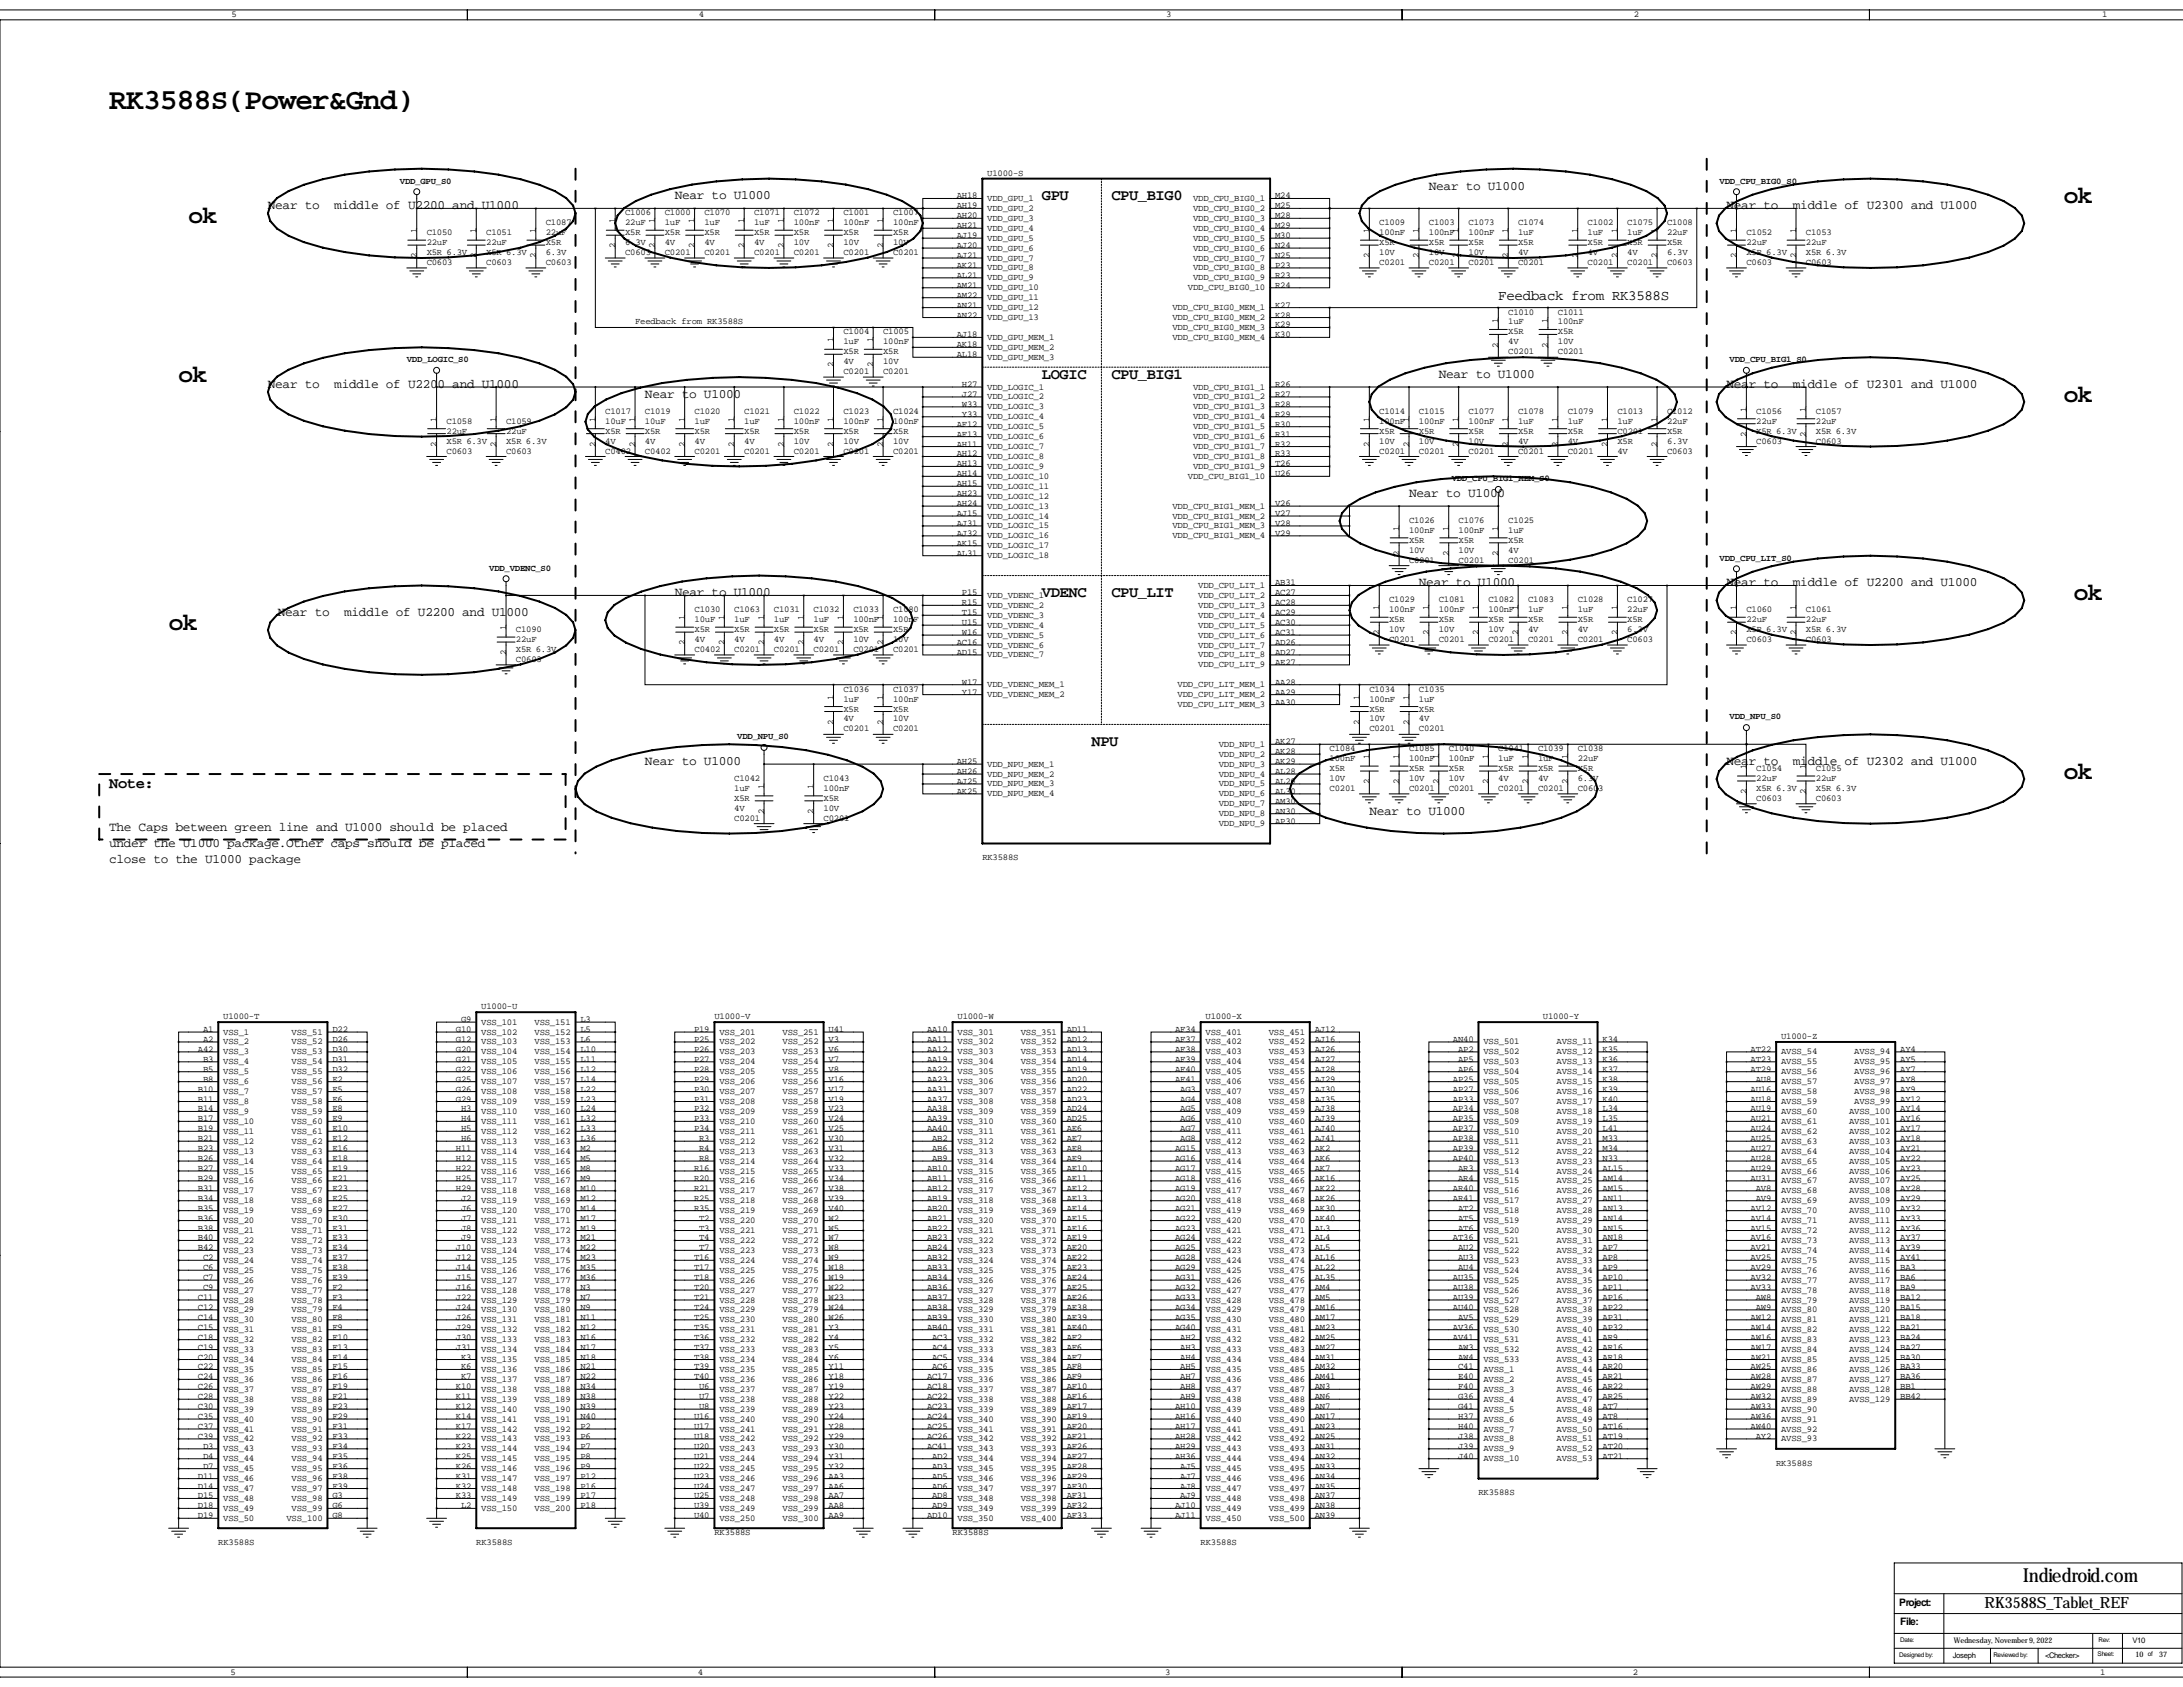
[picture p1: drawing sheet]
<svg xmlns="http://www.w3.org/2000/svg" width="559mm" height="432mm" viewBox="0 0 559 432" stroke-linecap="round" stroke-linejoin="round" font-family="sans-serif">
<defs><g id="words">
<text font-size="7.6" x="27.9" y="27.9">RK3588S(Power&amp;Gnd)</text>
<g font-size="6.3">
<text x="528.3" y="52.1">ok</text>
<text x="48.3" y="57.1">ok</text>
<text x="45.7" y="97.8">ok</text>
<text x="528.3" y="102.9">ok</text>
<text x="530.9" y="153.7">ok</text>
<text x="43.2" y="161.3">ok</text>
<text x="528.3" y="199.4">ok</text>
</g>
<text font-size="4.9" x="517.9" y="404.9">Indiedroid.com</text>
<g font-size="4">
<text x="266.7" y="51.3">GPU</text>
<text x="284.5" y="51.3">CPU_BIG0</text>
<text x="266.7" y="97">LOGIC</text>
<text x="284.5" y="97">CPU_BIG1</text>
<text x="266.7" y="152.9">VDENC</text>
<text x="284.5" y="152.9">CPU_LIT</text>
<text x="279.4" y="191">NPU</text>
<text x="27.9" y="201.7">Note:</text>
<text x="508" y="411.5">RK3588S_Tablet_REF</text>
</g>
<text font-size="3.6" x="383.5" y="76.7">Feedback from RK3588S</text>
<g font-size="3.3">
<text x="68.6" y="53.6">Near to</text>
<text x="85.6" y="53.6">middle of U2200 and U1000</text>
<text x="172.7" y="51.1">Near to U1000</text>
<text x="365.8" y="48.5">Near to U1000</text>
<text x="442" y="53.6">Near to</text>
<text x="459" y="53.6">middle of U2300 and U1000</text>
<text x="68.6" y="99.3">Near to</text>
<text x="85.6" y="99.3">middle of U2200 and U1000</text>
<text x="165.1" y="101.9">Near to U1000</text>
<text x="368.3" y="96.8">Near to U1000</text>
<text x="442" y="99.3">Near to</text>
<text x="459" y="99.3">middle of U2301 and U1000</text>
<text x="360.7" y="127.3">Near to U1000</text>
<text x="172.7" y="152.7">Near to U1000</text>
<text x="363.2" y="150.1">Near to U1000</text>
<text x="442" y="150.1">Near to</text>
<text x="459" y="150.1">middle of U2200 and U1000</text>
<text x="71.1" y="157.7">Near to</text>
<text x="88.1" y="157.7">middle of U2200 and U1000</text>
<text x="165.1" y="195.8">Near to U1000</text>
<text x="442" y="195.8">Near to</text>
<text x="459" y="195.8">middle of U2302 and U1000</text>
<text x="350.5" y="208.5">Near to U1000</text>
<text x="27.9" y="212.6">The Caps between green line and U1000 should be placed</text>
<text x="27.9" y="216.8">under the U1000 package.Other caps should be placed</text>
<text x="27.9" y="220.9">close to the U1000 package</text>
</g>
<g font-size="2.6">
<text x="486.2" y="411">Project:</text>
<text x="486.4" y="416.1">File:</text>
</g>
<g font-size="2.3">
<text x="59.3" y="4.5">5</text>
<text x="178.9" y="4.5">4</text>
<text x="298.6" y="4.5">3</text>
<text x="418.2" y="4.5">2</text>
<text x="538.1" y="4.5">1</text>
<text x="102.4" y="47">VDD_GPU_S0</text>
<text x="252.7" y="45">U1000-S</text>
<text x="440.2" y="47">VDD_CPU_BIG0_S0</text>
<text x="244.9" y="50.8">AH18</text>
<text x="244.9" y="53.3">AH19</text>
<text x="252.7" y="51.4">VDD_GPU_1</text>
<text x="252.7" y="54">VDD_GPU_2</text>
<text x="305.4" y="51.4">VDD_CPU_BIG0_1</text>
<text x="305.4" y="54">VDD_CPU_BIG0_2</text>
<text x="326.4" y="50.8">M24</text>
<text x="326.4" y="53.3">M25</text>
<text x="106.7" y="59.7" transform="rotate(-90 106.7 59.7)">1</text>
<text x="121.9" y="59.7" transform="rotate(-90 121.9 59.7)">1</text>
<text x="137.2" y="59.7" transform="rotate(-90 137.2 59.7)">1</text>
<text x="139.7" y="57.7">C1087</text>
<text x="157.5" y="57.1" transform="rotate(-90 157.5 57.1)">1</text>
<text x="160" y="55.1">C1006</text>
<text x="160" y="57.7">22uF</text>
<text x="167.6" y="57.1" transform="rotate(-90 167.6 57.1)">1</text>
<text x="170.2" y="55.1">C1000</text>
<text x="170.2" y="57.7">1uF</text>
<text x="177.8" y="57.1" transform="rotate(-90 177.8 57.1)">1</text>
<text x="180.3" y="55.1">C1070</text>
<text x="180.3" y="57.7">1uF</text>
<text x="190.5" y="57.1" transform="rotate(-90 190.5 57.1)">1</text>
<text x="193" y="55.1">C1071</text>
<text x="193" y="57.7">1uF</text>
<text x="200.7" y="57.1" transform="rotate(-90 200.7 57.1)">1</text>
<text x="203.2" y="55.1">C1072</text>
<text x="203.2" y="57.7">100nF</text>
<text x="213.4" y="57.1" transform="rotate(-90 213.4 57.1)">1</text>
<text x="215.9" y="55.1">C1001</text>
<text x="215.9" y="57.7">100nF</text>
<text x="226.1" y="57.1" transform="rotate(-90 226.1 57.1)">1</text>
<text x="228.6" y="55.1">C1007</text>
<text x="228.6" y="57.7">100nF</text>
<text x="244.9" y="55.9">AH20</text>
<text x="244.9" y="58.4">AH21</text>
<text x="252.7" y="56.5">VDD_GPU_3</text>
<text x="252.7" y="59.1">VDD_GPU_4</text>
<text x="305.4" y="56.5">VDD_CPU_BIG0_3</text>
<text x="305.4" y="59.1">VDD_CPU_BIG0_4</text>
<text x="326.4" y="55.9">M28</text>
<text x="326.4" y="58.4">M29</text>
<text x="350.5" y="59.7" transform="rotate(-90 350.5 59.7)">1</text>
<text x="353.1" y="57.7">C1009</text>
<text x="363.2" y="59.7" transform="rotate(-90 363.2 59.7)">1</text>
<text x="365.8" y="57.7">C1003</text>
<text x="373.4" y="59.7" transform="rotate(-90 373.4 59.7)">1</text>
<text x="375.9" y="57.7">C1073</text>
<text x="386.1" y="59.7" transform="rotate(-90 386.1 59.7)">1</text>
<text x="388.6" y="57.7">C1074</text>
<text x="403.9" y="59.7" transform="rotate(-90 403.9 59.7)">1</text>
<text x="406.4" y="57.7">C1002</text>
<text x="414" y="59.7" transform="rotate(-90 414 59.7)">1</text>
<text x="416.6" y="57.7">C1075</text>
<text x="424.2" y="59.7" transform="rotate(-90 424.2 59.7)">1</text>
<text x="426.7" y="57.7">C1008</text>
<text x="444.5" y="59.7" transform="rotate(-90 444.5 59.7)">1</text>
<text x="459.7" y="59.7" transform="rotate(-90 459.7 59.7)">1</text>
<text x="109.2" y="60.2">C1050</text>
<text x="109.2" y="65.3">X5R 6.3V</text>
<text x="109.2" y="62.7">22uF</text>
<text x="124.5" y="60.2">C1051</text>
<text x="124.5" y="65.3">X5R 6.3V</text>
<text x="124.5" y="62.7">22uF</text>
<text x="139.7" y="62.7">X5R</text>
<text x="139.7" y="65.3">6.3V</text>
<text x="139.7" y="60.2">22uF</text>
<text x="157.5" y="63.5" transform="rotate(-90 157.5 63.5)">2</text>
<text x="160" y="65.3">C0603</text>
<text x="160" y="60.2">X5R</text>
<text x="160" y="62.7">6.3V</text>
<text x="167.6" y="63.5" transform="rotate(-90 167.6 63.5)">2</text>
<text x="170.2" y="65.3">C0201</text>
<text x="170.2" y="60.2">X5R</text>
<text x="170.2" y="62.7">4V</text>
<text x="177.8" y="63.5" transform="rotate(-90 177.8 63.5)">2</text>
<text x="180.3" y="65.3">C0201</text>
<text x="180.3" y="60.2">X5R</text>
<text x="180.3" y="62.7">4V</text>
<text x="190.5" y="63.5" transform="rotate(-90 190.5 63.5)">2</text>
<text x="193" y="65.3">C0201</text>
<text x="193" y="60.2">X5R</text>
<text x="193" y="62.7">4V</text>
<text x="200.7" y="63.5" transform="rotate(-90 200.7 63.5)">2</text>
<text x="203.2" y="65.3">C0201</text>
<text x="203.2" y="60.2">X5R</text>
<text x="203.2" y="62.7">10V</text>
<text x="213.4" y="63.5" transform="rotate(-90 213.4 63.5)">2</text>
<text x="215.9" y="65.3">C0201</text>
<text x="215.9" y="62.7">10V</text>
<text x="215.9" y="60.2">X5R</text>
<text x="226.1" y="63.5" transform="rotate(-90 226.1 63.5)">2</text>
<text x="228.6" y="65.3">C0201</text>
<text x="228.6" y="62.7">10V</text>
<text x="228.6" y="60.2">X5R</text>
<text x="244.9" y="61">AJ19</text>
<text x="244.9" y="63.5">AJ20</text>
<text x="252.7" y="61.6">VDD_GPU_5</text>
<text x="252.7" y="64.1">VDD_GPU_6</text>
<text x="305.4" y="61.6">VDD_CPU_BIG0_5</text>
<text x="305.4" y="64.1">VDD_CPU_BIG0_6</text>
<text x="326.4" y="61">M30</text>
<text x="326.4" y="63.5">N24</text>
<text x="353.1" y="65.3">10V</text>
<text x="353.1" y="62.7">X5R</text>
<text x="353.1" y="60.2">100nF</text>
<text x="365.8" y="65.3">10V</text>
<text x="365.8" y="62.7">X5R</text>
<text x="365.8" y="60.2">100nF</text>
<text x="375.9" y="65.3">10V</text>
<text x="375.9" y="62.7">X5R</text>
<text x="375.9" y="60.2">100nF</text>
<text x="388.6" y="65.3">4V</text>
<text x="388.6" y="62.7">X5R</text>
<text x="388.6" y="60.2">1uF</text>
<text x="406.4" y="65.3">4V</text>
<text x="406.4" y="62.7">X5R</text>
<text x="406.4" y="60.2">1uF</text>
<text x="416.6" y="62.7">X5R</text>
<text x="416.6" y="65.3">4V</text>
<text x="416.6" y="60.2">1uF</text>
<text x="426.7" y="65.3">6.3V</text>
<text x="426.7" y="62.7">X5R</text>
<text x="426.7" y="60.2">22uF</text>
<text x="447" y="60.2">C1052</text>
<text x="447" y="65.3">X5R 6.3V</text>
<text x="447" y="62.7">22uF</text>
<text x="462.3" y="60.2">C1053</text>
<text x="462.3" y="65.3">X5R 6.3V</text>
<text x="462.3" y="62.7">22uF</text>
<text x="106.7" y="66.1" transform="rotate(-90 106.7 66.1)">2</text>
<text x="109.2" y="67.8">C0603</text>
<text x="121.9" y="66.1" transform="rotate(-90 121.9 66.1)">2</text>
<text x="124.5" y="67.8">C0603</text>
<text x="137.2" y="66.1" transform="rotate(-90 137.2 66.1)">2</text>
<text x="139.7" y="67.8">C0603</text>
<text x="244.9" y="66">AJ21</text>
<text x="244.9" y="68.6">AK21</text>
<text x="244.9" y="71.1">AL21</text>
<text x="252.7" y="66.7">VDD_GPU_7</text>
<text x="252.7" y="69.2">VDD_GPU_8</text>
<text x="252.7" y="71.8">VDD_GPU_9</text>
<text x="305.4" y="66.7">VDD_CPU_BIG0_7</text>
<text x="305.4" y="69.2">VDD_CPU_BIG0_8</text>
<text x="305.4" y="71.8">VDD_CPU_BIG0_9</text>
<text x="326.4" y="66">N25</text>
<text x="326.4" y="68.6">P23</text>
<text x="326.4" y="71.1">R23</text>
<text x="350.5" y="66.1" transform="rotate(-90 350.5 66.1)">2</text>
<text x="353.1" y="67.8">C0201</text>
<text x="363.2" y="66.1" transform="rotate(-90 363.2 66.1)">2</text>
<text x="365.8" y="67.8">C0201</text>
<text x="373.4" y="66.1" transform="rotate(-90 373.4 66.1)">2</text>
<text x="375.9" y="67.8">C0201</text>
<text x="386.1" y="66.1" transform="rotate(-90 386.1 66.1)">2</text>
<text x="388.6" y="67.8">C0201</text>
<text x="403.9" y="66.1" transform="rotate(-90 403.9 66.1)">2</text>
<text x="406.4" y="67.8">C0201</text>
<text x="414" y="66.1" transform="rotate(-90 414 66.1)">2</text>
<text x="416.6" y="67.8">C0201</text>
<text x="424.2" y="66.1" transform="rotate(-90 424.2 66.1)">2</text>
<text x="426.7" y="67.8">C0603</text>
<text x="444.5" y="66.1" transform="rotate(-90 444.5 66.1)">2</text>
<text x="447" y="67.8">C0603</text>
<text x="459.7" y="66.1" transform="rotate(-90 459.7 66.1)">2</text>
<text x="462.3" y="67.8">C0603</text>
<text x="244.9" y="73.7">AM21</text>
<text x="244.9" y="76.2">AM22</text>
<text x="252.7" y="74.3">VDD_GPU_10</text>
<text x="252.7" y="76.8">VDD_GPU_11</text>
<text x="304.1" y="74.3">VDD_CPU_BIG0_10</text>
<text x="326.4" y="73.7">R24</text>
<text x="162.6" y="83.1">Feedback from RK3588S</text>
<text x="244.9" y="78.7">AN21</text>
<text x="244.9" y="81.3">AN22</text>
<text x="252.7" y="79.4">VDD_GPU_12</text>
<text x="252.7" y="81.9">VDD_GPU_13</text>
<text x="300.1" y="79.4">VDD_CPU_BIG0_MEM_1</text>
<text x="300.1" y="81.9">VDD_CPU_BIG0_MEM_2</text>
<text x="326.4" y="78.7">K27</text>
<text x="326.4" y="81.3">K28</text>
<text x="326.4" y="83.8">K29</text>
<text x="383.5" y="82.6" transform="rotate(-90 383.5 82.6)">1</text>
<text x="386.1" y="80.5">C1010</text>
<text x="386.1" y="83.1">1uF</text>
<text x="396.2" y="82.6" transform="rotate(-90 396.2 82.6)">1</text>
<text x="398.8" y="80.5">C1011</text>
<text x="398.8" y="83.1">100nF</text>
<text x="213.4" y="87.6" transform="rotate(-90 213.4 87.6)">1</text>
<text x="215.9" y="85.6">C1004</text>
<text x="215.9" y="88.1">1uF</text>
<text x="223.5" y="87.6" transform="rotate(-90 223.5 87.6)">1</text>
<text x="226.1" y="85.6">C1005</text>
<text x="226.1" y="88.1">100nF</text>
<text x="244.9" y="86.4">AJ18</text>
<text x="244.9" y="88.9">AK18</text>
<text x="252.7" y="87">VDD_GPU_MEM_1</text>
<text x="252.7" y="89.5">VDD_GPU_MEM_2</text>
<text x="300.1" y="84.5">VDD_CPU_BIG0_MEM_3</text>
<text x="300.1" y="87">VDD_CPU_BIG0_MEM_4</text>
<text x="326.4" y="86.4">K30</text>
<text x="383.5" y="88.9" transform="rotate(-90 383.5 88.9)">2</text>
<text x="386.1" y="88.1">4V</text>
<text x="386.1" y="85.6">X5R</text>
<text x="396.2" y="88.9" transform="rotate(-90 396.2 88.9)">2</text>
<text x="398.8" y="85.6">X5R</text>
<text x="398.8" y="88.1">10V</text>
<text x="104.1" y="92.7">VDD_LOGIC_S0</text>
<text x="213.4" y="94" transform="rotate(-90 213.4 94)">2</text>
<text x="215.9" y="95.8">C0201</text>
<text x="215.9" y="93.2">4V</text>
<text x="215.9" y="90.7">X5R</text>
<text x="223.5" y="94" transform="rotate(-90 223.5 94)">2</text>
<text x="226.1" y="95.8">C0201</text>
<text x="226.1" y="93.2">10V</text>
<text x="226.1" y="90.7">X5R</text>
<text x="244.9" y="91.4">AL18</text>
<text x="252.7" y="92.1">VDD_GPU_MEM_3</text>
<text x="386.1" y="90.7">C0201</text>
<text x="398.8" y="90.7">C0201</text>
<text x="442.7" y="92.7">VDD_CPU_BIG1_S0</text>
<text x="246.2" y="99.1">H27</text>
<text x="246.2" y="101.6">J27</text>
<text x="252.7" y="99.7">VDD_LOGIC_1</text>
<text x="305.4" y="99.7">VDD_CPU_BIG1_1</text>
<text x="326.4" y="99.1">R26</text>
<text x="326.4" y="101.6">R27</text>
<text x="111.8" y="108" transform="rotate(-90 111.8 108)">1</text>
<text x="127" y="108" transform="rotate(-90 127 108)">1</text>
<text x="152.4" y="108" transform="rotate(-90 152.4 108)">1</text>
<text x="154.9" y="105.9">C1017</text>
<text x="162.6" y="108" transform="rotate(-90 162.6 108)">1</text>
<text x="165.1" y="105.9">C1019</text>
<text x="175.3" y="108" transform="rotate(-90 175.3 108)">1</text>
<text x="177.8" y="105.9">C1020</text>
<text x="188" y="108" transform="rotate(-90 188 108)">1</text>
<text x="190.5" y="105.9">C1021</text>
<text x="200.7" y="108" transform="rotate(-90 200.7 108)">1</text>
<text x="203.2" y="105.9">C1022</text>
<text x="213.4" y="108" transform="rotate(-90 213.4 108)">1</text>
<text x="215.9" y="105.9">C1023</text>
<text x="226.1" y="108" transform="rotate(-90 226.1 108)">1</text>
<text x="228.6" y="105.9">C1024</text>
<text x="246.2" y="104.1">W33</text>
<text x="246.2" y="106.7">Y33</text>
<text x="252.7" y="102.2">VDD_LOGIC_2</text>
<text x="252.7" y="104.8">VDD_LOGIC_3</text>
<text x="252.7" y="107.3">VDD_LOGIC_4</text>
<text x="305.4" y="102.2">VDD_CPU_BIG1_2</text>
<text x="305.4" y="104.8">VDD_CPU_BIG1_3</text>
<text x="305.4" y="107.3">VDD_CPU_BIG1_4</text>
<text x="326.4" y="104.1">R28</text>
<text x="326.4" y="106.7">R29</text>
<text x="350.5" y="108" transform="rotate(-90 350.5 108)">1</text>
<text x="353.1" y="105.9">C1014</text>
<text x="360.7" y="108" transform="rotate(-90 360.7 108)">1</text>
<text x="363.2" y="105.9">C1015</text>
<text x="373.4" y="108" transform="rotate(-90 373.4 108)">1</text>
<text x="375.9" y="105.9">C1077</text>
<text x="386.1" y="108" transform="rotate(-90 386.1 108)">1</text>
<text x="388.6" y="105.9">C1078</text>
<text x="398.8" y="108" transform="rotate(-90 398.8 108)">1</text>
<text x="401.3" y="105.9">C1079</text>
<text x="411.5" y="108" transform="rotate(-90 411.5 108)">1</text>
<text x="414" y="105.9">C1013</text>
<text x="424.2" y="108" transform="rotate(-90 424.2 108)">1</text>
<text x="426.7" y="105.9">C1012</text>
<text x="447" y="105.4" transform="rotate(-90 447 105.4)">1</text>
<text x="449.6" y="105.9">C1056</text>
<text x="462.3" y="105.4" transform="rotate(-90 462.3 105.4)">1</text>
<text x="464.8" y="105.9">C1057</text>
<text x="114.3" y="108.5">C1058</text>
<text x="114.3" y="113.5">X5R 6.3V</text>
<text x="114.3" y="111">22uF</text>
<text x="129.5" y="108.5">C1059</text>
<text x="129.5" y="113.5">X5R 6.3V</text>
<text x="129.5" y="111">22uF</text>
<text x="154.9" y="113.5">4V</text>
<text x="154.9" y="111">X5R</text>
<text x="154.9" y="108.5">10uF</text>
<text x="165.1" y="111">X5R</text>
<text x="165.1" y="113.5">4V</text>
<text x="165.1" y="108.5">10uF</text>
<text x="177.8" y="113.5">4V</text>
<text x="177.8" y="111">X5R</text>
<text x="177.8" y="108.5">1uF</text>
<text x="190.5" y="111">X5R</text>
<text x="190.5" y="113.5">4V</text>
<text x="190.5" y="108.5">1uF</text>
<text x="203.2" y="111">X5R</text>
<text x="203.2" y="113.5">10V</text>
<text x="203.2" y="108.5">100nF</text>
<text x="215.9" y="113.5">10V</text>
<text x="215.9" y="111">X5R</text>
<text x="215.9" y="108.5">100nF</text>
<text x="228.6" y="113.5">10V</text>
<text x="228.6" y="111">X5R</text>
<text x="228.6" y="108.5">100nF</text>
<text x="244.9" y="109.2">AF12</text>
<text x="244.9" y="111.8">AF13</text>
<text x="252.7" y="109.9">VDD_LOGIC_5</text>
<text x="252.7" y="112.4">VDD_LOGIC_6</text>
<text x="305.4" y="109.9">VDD_CPU_BIG1_5</text>
<text x="305.4" y="112.4">VDD_CPU_BIG1_6</text>
<text x="326.4" y="109.2">R30</text>
<text x="326.4" y="111.8">R31</text>
<text x="353.1" y="111">X5R</text>
<text x="353.1" y="113.5">10V</text>
<text x="353.1" y="108.5">100nF</text>
<text x="363.2" y="111">X5R</text>
<text x="363.2" y="113.5">10V</text>
<text x="363.2" y="108.5">100nF</text>
<text x="375.9" y="113.5">10V</text>
<text x="375.9" y="111">X5R</text>
<text x="375.9" y="108.5">100nF</text>
<text x="388.6" y="113.5">4V</text>
<text x="388.6" y="111">X5R</text>
<text x="388.6" y="108.5">1uF</text>
<text x="401.3" y="111">X5R</text>
<text x="401.3" y="113.5">4V</text>
<text x="401.3" y="108.5">1uF</text>
<text x="414" y="111">C0201</text>
<text x="414" y="113.5">X5R</text>
<text x="414" y="108.5">1uF</text>
<text x="426.7" y="113.5">6.3V</text>
<text x="426.7" y="111">X5R</text>
<text x="426.7" y="108.5">22uF</text>
<text x="447" y="111.8" transform="rotate(-90 447 111.8)">2</text>
<text x="449.6" y="113.5">C0603</text>
<text x="449.6" y="111">X5R 6.3V</text>
<text x="449.6" y="108.5">22uF</text>
<text x="462.3" y="111.8" transform="rotate(-90 462.3 111.8)">2</text>
<text x="464.8" y="113.5">C0603</text>
<text x="464.8" y="111">X5R 6.3V</text>
<text x="464.8" y="108.5">22uF</text>
<text x="111.8" y="114.3" transform="rotate(-90 111.8 114.3)">2</text>
<text x="114.3" y="116.1">C0603</text>
<text x="127" y="114.3" transform="rotate(-90 127 114.3)">2</text>
<text x="129.5" y="116.1">C0603</text>
<text x="152.4" y="114.3" transform="rotate(-90 152.4 114.3)">2</text>
<text x="154.9" y="116.1">C0402</text>
<text x="162.6" y="114.3" transform="rotate(-90 162.6 114.3)">2</text>
<text x="165.1" y="116.1">C0402</text>
<text x="175.3" y="114.3" transform="rotate(-90 175.3 114.3)">2</text>
<text x="177.8" y="116.1">C0201</text>
<text x="188" y="114.3" transform="rotate(-90 188 114.3)">2</text>
<text x="190.5" y="116.1">C0201</text>
<text x="200.7" y="114.3" transform="rotate(-90 200.7 114.3)">2</text>
<text x="203.2" y="116.1">C0201</text>
<text x="213.4" y="114.3" transform="rotate(-90 213.4 114.3)">2</text>
<text x="215.9" y="116.1">C0201</text>
<text x="226.1" y="114.3" transform="rotate(-90 226.1 114.3)">2</text>
<text x="228.6" y="116.1">C0201</text>
<text x="244.9" y="114.3">AH11</text>
<text x="244.9" y="116.8">AH12</text>
<text x="244.9" y="119.4">AH13</text>
<text x="252.7" y="114.9">VDD_LOGIC_7</text>
<text x="252.7" y="117.5">VDD_LOGIC_8</text>
<text x="305.4" y="114.9">VDD_CPU_BIG1_7</text>
<text x="305.4" y="117.5">VDD_CPU_BIG1_8</text>
<text x="326.4" y="114.3">R32</text>
<text x="326.4" y="116.8">R33</text>
<text x="326.4" y="119.4">T26</text>
<text x="350.5" y="114.3" transform="rotate(-90 350.5 114.3)">2</text>
<text x="353.1" y="116.1">C0201</text>
<text x="360.7" y="114.3" transform="rotate(-90 360.7 114.3)">2</text>
<text x="363.2" y="116.1">C0201</text>
<text x="373.4" y="114.3" transform="rotate(-90 373.4 114.3)">2</text>
<text x="375.9" y="116.1">C0201</text>
<text x="386.1" y="114.3" transform="rotate(-90 386.1 114.3)">2</text>
<text x="388.6" y="116.1">C0201</text>
<text x="398.8" y="114.3" transform="rotate(-90 398.8 114.3)">2</text>
<text x="401.3" y="116.1">C0201</text>
<text x="411.5" y="114.3" transform="rotate(-90 411.5 114.3)">2</text>
<text x="414" y="116.1">4V</text>
<text x="424.2" y="114.3" transform="rotate(-90 424.2 114.3)">2</text>
<text x="426.7" y="116.1">C0603</text>
<text x="244.9" y="121.9">AH14</text>
<text x="244.9" y="124.5">AH15</text>
<text x="252.7" y="120">VDD_LOGIC_9</text>
<text x="252.7" y="122.6">VDD_LOGIC_10</text>
<text x="252.7" y="125.1">VDD_LOGIC_11</text>
<text x="304.1" y="122.6">VDD_CPU_BIG1_10</text>
<text x="305.4" y="120">VDD_CPU_BIG1_9</text>
<text x="326.4" y="121.9">U26</text>
<text x="371.6" y="123.2">VDD_CPU_BIG1_MEM_S0</text>
<text x="244.9" y="127">AH23</text>
<text x="244.9" y="129.5">AH24</text>
<text x="252.7" y="127.6">VDD_LOGIC_12</text>
<text x="252.7" y="130.2">VDD_LOGIC_13</text>
<text x="300.1" y="130.2">VDD_CPU_BIG1_MEM_1</text>
<text x="326.4" y="129.5">V26</text>
<text x="244.9" y="132.1">AJ15</text>
<text x="244.9" y="134.6">AJ31</text>
<text x="244.9" y="137.2">AJ32</text>
<text x="252.7" y="132.7">VDD_LOGIC_14</text>
<text x="252.7" y="135.3">VDD_LOGIC_15</text>
<text x="252.7" y="137.8">VDD_LOGIC_16</text>
<text x="300.1" y="132.7">VDD_CPU_BIG1_MEM_2</text>
<text x="300.1" y="135.3">VDD_CPU_BIG1_MEM_3</text>
<text x="300.1" y="137.8">VDD_CPU_BIG1_MEM_4</text>
<text x="326.4" y="132.1">V27</text>
<text x="326.4" y="134.6">V28</text>
<text x="326.4" y="137.2">V29</text>
<text x="358.1" y="135.9" transform="rotate(-90 358.1 135.9)">1</text>
<text x="360.7" y="133.9">C1026</text>
<text x="360.7" y="136.4">100nF</text>
<text x="370.8" y="135.9" transform="rotate(-90 370.8 135.9)">1</text>
<text x="373.4" y="133.9">C1076</text>
<text x="373.4" y="136.4">100nF</text>
<text x="383.5" y="135.9" transform="rotate(-90 383.5 135.9)">1</text>
<text x="386.1" y="133.9">C1025</text>
<text x="386.1" y="136.4">1uF</text>
<text x="244.9" y="142.2">AL31</text>
<text x="244.9" y="139.7">AK15</text>
<text x="252.7" y="142.9">VDD_LOGIC_18</text>
<text x="252.7" y="140.3">VDD_LOGIC_17</text>
<text x="358.1" y="142.3" transform="rotate(-90 358.1 142.3)">2</text>
<text x="360.7" y="138.9">X5R</text>
<text x="360.7" y="141.5">10V</text>
<text x="370.8" y="142.3" transform="rotate(-90 370.8 142.3)">2</text>
<text x="373.4" y="141.5">10V</text>
<text x="373.4" y="138.9">X5R</text>
<text x="383.5" y="142.3" transform="rotate(-90 383.5 142.3)">2</text>
<text x="386.1" y="138.9">X5R</text>
<text x="386.1" y="141.5">4V</text>
<text x="440.2" y="143.5">VDD_CPU_LIT_S0</text>
<text x="125.2" y="146.1">VDD_VDENC_S0</text>
<text x="326.4" y="149.9">AB31</text>
<text x="360.7" y="144">C0201</text>
<text x="373.4" y="144">C0201</text>
<text x="386.1" y="144">C0201</text>
<text x="246.2" y="152.4">P15</text>
<text x="246.2" y="154.9">R15</text>
<text x="252.7" y="153">VDD_VDENC_1</text>
<text x="252.7" y="155.6">VDD_VDENC_2</text>
<text x="306.7" y="150.5">VDD_CPU_LIT_1</text>
<text x="306.7" y="153">VDD_CPU_LIT_2</text>
<text x="306.7" y="155.6">VDD_CPU_LIT_3</text>
<text x="326.4" y="152.4">AC27</text>
<text x="326.4" y="154.9">AC28</text>
<text x="355.6" y="154.2">C1029</text>
<text x="368.3" y="154.2">C1081</text>
<text x="381" y="154.2">C1082</text>
<text x="391.2" y="154.2">C1083</text>
<text x="403.9" y="154.2">C1028</text>
<text x="416.6" y="154.2">C1027</text>
<text x="129.5" y="161.3" transform="rotate(-90 129.5 161.3)">1</text>
<text x="132.1" y="161.8">C1090</text>
<text x="175.3" y="158.8" transform="rotate(-90 175.3 158.8)">1</text>
<text x="177.8" y="156.7">C1030</text>
<text x="177.8" y="161.8">X5R</text>
<text x="177.8" y="159.3">10uF</text>
<text x="185.4" y="158.8" transform="rotate(-90 185.4 158.8)">1</text>
<text x="188" y="156.7">C1063</text>
<text x="188" y="161.8">X5R</text>
<text x="188" y="159.3">1uF</text>
<text x="195.6" y="158.8" transform="rotate(-90 195.6 158.8)">1</text>
<text x="198.1" y="156.7">C1031</text>
<text x="198.1" y="161.8">X5R</text>
<text x="198.1" y="159.3">1uF</text>
<text x="205.7" y="158.8" transform="rotate(-90 205.7 158.8)">1</text>
<text x="208.3" y="156.7">C1032</text>
<text x="208.3" y="161.8">X5R</text>
<text x="208.3" y="159.3">1uF</text>
<text x="215.9" y="158.8" transform="rotate(-90 215.9 158.8)">1</text>
<text x="218.4" y="156.7">C1033</text>
<text x="218.4" y="161.8">X5R</text>
<text x="218.4" y="159.3">100nF</text>
<text x="226.1" y="158.8" transform="rotate(-90 226.1 158.8)">1</text>
<text x="228.6" y="156.7">C1080</text>
<text x="228.6" y="161.8">X5R</text>
<text x="228.6" y="159.3">100nF</text>
<text x="246.2" y="157.5">T15</text>
<text x="246.2" y="160">U15</text>
<text x="252.7" y="158.1">VDD_VDENC_3</text>
<text x="252.7" y="160.7">VDD_VDENC_4</text>
<text x="306.7" y="158.1">VDD_CPU_LIT_4</text>
<text x="306.7" y="160.7">VDD_CPU_LIT_5</text>
<text x="326.4" y="157.5">AC29</text>
<text x="326.4" y="160">AC30</text>
<text x="353.1" y="156.2" transform="rotate(-90 353.1 156.2)">1</text>
<text x="355.6" y="159.3">X5R</text>
<text x="355.6" y="161.8">10V</text>
<text x="355.6" y="156.7">100nF</text>
<text x="365.8" y="156.2" transform="rotate(-90 365.8 156.2)">1</text>
<text x="368.3" y="161.8">10V</text>
<text x="368.3" y="159.3">X5R</text>
<text x="368.3" y="156.7">100nF</text>
<text x="378.5" y="156.2" transform="rotate(-90 378.5 156.2)">1</text>
<text x="381" y="161.8">10V</text>
<text x="381" y="159.3">X5R</text>
<text x="381" y="156.7">100nF</text>
<text x="388.6" y="156.2" transform="rotate(-90 388.6 156.2)">1</text>
<text x="391.2" y="161.8">4V</text>
<text x="391.2" y="159.3">X5R</text>
<text x="391.2" y="156.7">1uF</text>
<text x="401.3" y="156.2" transform="rotate(-90 401.3 156.2)">1</text>
<text x="403.9" y="159.3">X5R</text>
<text x="403.9" y="161.8">4V</text>
<text x="403.9" y="156.7">1uF</text>
<text x="414" y="156.2" transform="rotate(-90 414 156.2)">1</text>
<text x="416.6" y="161.8">6.3V</text>
<text x="416.6" y="159.3">X5R</text>
<text x="416.6" y="156.7">22uF</text>
<text x="444.5" y="156.2" transform="rotate(-90 444.5 156.2)">1</text>
<text x="447" y="156.7">C1060</text>
<text x="447" y="161.8">X5R 6.3V</text>
<text x="447" y="159.3">22uF</text>
<text x="459.7" y="156.2" transform="rotate(-90 459.7 156.2)">1</text>
<text x="462.3" y="156.7">C1061</text>
<text x="462.3" y="161.8">X5R 6.3V</text>
<text x="462.3" y="159.3">22uF</text>
<text x="129.5" y="167.7" transform="rotate(-90 129.5 167.7)">2</text>
<text x="132.1" y="166.9">X5R 6.3V</text>
<text x="132.1" y="164.3">22uF</text>
<text x="175.3" y="165.1" transform="rotate(-90 175.3 165.1)">2</text>
<text x="177.8" y="166.9">C0402</text>
<text x="177.8" y="164.3">4V</text>
<text x="185.4" y="165.1" transform="rotate(-90 185.4 165.1)">2</text>
<text x="188" y="166.9">C0201</text>
<text x="188" y="164.3">4V</text>
<text x="195.6" y="165.1" transform="rotate(-90 195.6 165.1)">2</text>
<text x="198.1" y="166.9">C0201</text>
<text x="198.1" y="164.3">4V</text>
<text x="205.7" y="165.1" transform="rotate(-90 205.7 165.1)">2</text>
<text x="208.3" y="166.9">C0201</text>
<text x="208.3" y="164.3">4V</text>
<text x="215.9" y="165.1" transform="rotate(-90 215.9 165.1)">2</text>
<text x="218.4" y="166.9">C0201</text>
<text x="218.4" y="164.3">10V</text>
<text x="226.1" y="165.1" transform="rotate(-90 226.1 165.1)">2</text>
<text x="228.6" y="166.9">C0201</text>
<text x="228.6" y="164.3">10V</text>
<text x="244.9" y="165.1">AC16</text>
<text x="244.9" y="167.6">AD15</text>
<text x="246.2" y="162.6">W16</text>
<text x="252.7" y="163.2">VDD_VDENC_5</text>
<text x="252.7" y="165.7">VDD_VDENC_6</text>
<text x="306.7" y="163.2">VDD_CPU_LIT_6</text>
<text x="306.7" y="165.7">VDD_CPU_LIT_7</text>
<text x="326.4" y="162.6">AC31</text>
<text x="326.4" y="165.1">AD26</text>
<text x="326.4" y="167.6">AD27</text>
<text x="353.1" y="162.6" transform="rotate(-90 353.1 162.6)">2</text>
<text x="355.6" y="164.3">C0201</text>
<text x="365.8" y="162.6" transform="rotate(-90 365.8 162.6)">2</text>
<text x="368.3" y="164.3">C0201</text>
<text x="378.5" y="162.6" transform="rotate(-90 378.5 162.6)">2</text>
<text x="381" y="164.3">C0201</text>
<text x="388.6" y="162.6" transform="rotate(-90 388.6 162.6)">2</text>
<text x="391.2" y="164.3">C0201</text>
<text x="401.3" y="162.6" transform="rotate(-90 401.3 162.6)">2</text>
<text x="403.9" y="164.3">C0201</text>
<text x="414" y="162.6" transform="rotate(-90 414 162.6)">2</text>
<text x="416.6" y="164.3">C0603</text>
<text x="444.5" y="162.6" transform="rotate(-90 444.5 162.6)">2</text>
<text x="447" y="164.3">C0603</text>
<text x="459.7" y="162.6" transform="rotate(-90 459.7 162.6)">2</text>
<text x="462.3" y="164.3">C0603</text>
<text x="132.1" y="169.4">C0603</text>
<text x="252.7" y="168.3">VDD_VDENC_7</text>
<text x="306.7" y="168.3">VDD_CPU_LIT_8</text>
<text x="306.7" y="170.8">VDD_CPU_LIT_9</text>
<text x="326.4" y="170.2">AE27</text>
<text x="213.4" y="179.1" transform="rotate(-90 213.4 179.1)">1</text>
<text x="215.9" y="177">C1036</text>
<text x="215.9" y="179.6">1uF</text>
<text x="226.1" y="179.1" transform="rotate(-90 226.1 179.1)">1</text>
<text x="228.6" y="177">C1037</text>
<text x="228.6" y="179.6">100nF</text>
<text x="246.2" y="175.3">W17</text>
<text x="246.2" y="177.8">Y17</text>
<text x="252.7" y="175.9">VDD_VDENC_MEM_1</text>
<text x="252.7" y="178.4">VDD_VDENC_MEM_2</text>
<text x="301.5" y="175.9">VDD_CPU_LIT_MEM_1</text>
<text x="301.5" y="178.4">VDD_CPU_LIT_MEM_2</text>
<text x="326.4" y="175.3">AA28</text>
<text x="326.4" y="177.8">AA29</text>
<text x="348" y="179.1" transform="rotate(-90 348 179.1)">1</text>
<text x="350.5" y="177">C1034</text>
<text x="350.5" y="179.6">100nF</text>
<text x="360.7" y="179.1" transform="rotate(-90 360.7 179.1)">1</text>
<text x="363.2" y="177">C1035</text>
<text x="363.2" y="179.6">1uF</text>
<text x="213.4" y="185.5" transform="rotate(-90 213.4 185.5)">2</text>
<text x="215.9" y="184.7">4V</text>
<text x="215.9" y="182.1">X5R</text>
<text x="226.1" y="185.5" transform="rotate(-90 226.1 185.5)">2</text>
<text x="228.6" y="184.7">10V</text>
<text x="228.6" y="182.1">X5R</text>
<text x="301.5" y="181">VDD_CPU_LIT_MEM_3</text>
<text x="326.4" y="180.3">AA30</text>
<text x="348" y="185.5" transform="rotate(-90 348 185.5)">2</text>
<text x="350.5" y="184.7">10V</text>
<text x="350.5" y="182.1">X5R</text>
<text x="360.7" y="185.5" transform="rotate(-90 360.7 185.5)">2</text>
<text x="363.2" y="184.7">4V</text>
<text x="363.2" y="182.1">X5R</text>
<text x="442.7" y="184.1">VDD_NPU_S0</text>
<text x="188.7" y="189.2">VDD_NPU_S0</text>
<text x="215.9" y="187.2">C0201</text>
<text x="228.6" y="187.2">C0201</text>
<text x="312" y="191.1">VDD_NPU_1</text>
<text x="326.4" y="190.5">AK27</text>
<text x="350.5" y="187.2">C0201</text>
<text x="363.2" y="187.2">C0201</text>
<text x="244.9" y="195.6">AH25</text>
<text x="252.7" y="196.2">VDD_NPU_MEM_1</text>
<text x="312" y="193.7">VDD_NPU_2</text>
<text x="312" y="196.2">VDD_NPU_3</text>
<text x="326.4" y="193">AK28</text>
<text x="326.4" y="195.6">AK29</text>
<text x="340.4" y="192.3">C1084</text>
<text x="340.4" y="197.4">X5R</text>
<text x="340.4" y="194.8">100nF</text>
<text x="350.5" y="194.3" transform="rotate(-90 350.5 194.3)">1</text>
<text x="358.1" y="194.3" transform="rotate(-90 358.1 194.3)">1</text>
<text x="360.7" y="192.3">C1085</text>
<text x="360.7" y="197.4">X5R</text>
<text x="360.7" y="194.8">100nF</text>
<text x="368.3" y="194.3" transform="rotate(-90 368.3 194.3)">1</text>
<text x="370.8" y="192.3">C1040</text>
<text x="370.8" y="197.4">X5R</text>
<text x="370.8" y="194.8">100nF</text>
<text x="381" y="194.3" transform="rotate(-90 381 194.3)">1</text>
<text x="383.5" y="192.3">C1041</text>
<text x="383.5" y="197.4">X5R</text>
<text x="383.5" y="194.8">1uF</text>
<text x="391.2" y="194.3" transform="rotate(-90 391.2 194.3)">1</text>
<text x="393.7" y="192.3">C1039</text>
<text x="393.7" y="197.4">X5R</text>
<text x="393.7" y="194.8">1uF</text>
<text x="401.3" y="194.3" transform="rotate(-90 401.3 194.3)">1</text>
<text x="403.9" y="192.3">C1038</text>
<text x="403.9" y="197.4">X5R</text>
<text x="403.9" y="194.8">22uF</text>
<text x="447" y="196.8" transform="rotate(-90 447 196.8)">1</text>
<text x="449.6" y="197.4">C1054</text>
<text x="462.3" y="196.8" transform="rotate(-90 462.3 196.8)">1</text>
<text x="464.8" y="197.4">C1055</text>
<text x="188" y="199.9">C1042</text>
<text x="188" y="202.4">1uF</text>
<text x="195.6" y="201.9" transform="rotate(-90 195.6 201.9)">1</text>
<text x="208.3" y="201.9" transform="rotate(-90 208.3 201.9)">1</text>
<text x="210.8" y="199.9">C1043</text>
<text x="210.8" y="202.4">100nF</text>
<text x="244.9" y="203.2">AK25</text>
<text x="244.9" y="200.7">AJ25</text>
<text x="244.9" y="198.1">AH26</text>
<text x="252.7" y="203.8">VDD_NPU_MEM_4</text>
<text x="252.7" y="201.3">VDD_NPU_MEM_3</text>
<text x="252.7" y="198.8">VDD_NPU_MEM_2</text>
<text x="312" y="198.8">VDD_NPU_4</text>
<text x="312" y="201.3">VDD_NPU_5</text>
<text x="312" y="203.8">VDD_NPU_6</text>
<text x="326.4" y="198.1">AL28</text>
<text x="326.4" y="200.7">AL29</text>
<text x="326.4" y="203.2">AL30</text>
<text x="340.4" y="202.4">C0201</text>
<text x="340.4" y="199.9">10V</text>
<text x="350.5" y="200.7" transform="rotate(-90 350.5 200.7)">2</text>
<text x="358.1" y="200.7" transform="rotate(-90 358.1 200.7)">2</text>
<text x="360.7" y="202.4">C0201</text>
<text x="360.7" y="199.9">10V</text>
<text x="368.3" y="200.7" transform="rotate(-90 368.3 200.7)">2</text>
<text x="370.8" y="202.4">C0201</text>
<text x="370.8" y="199.9">10V</text>
<text x="381" y="200.7" transform="rotate(-90 381 200.7)">2</text>
<text x="383.5" y="202.4">C0201</text>
<text x="383.5" y="199.9">4V</text>
<text x="391.2" y="200.7" transform="rotate(-90 391.2 200.7)">2</text>
<text x="393.7" y="202.4">C0201</text>
<text x="393.7" y="199.9">4V</text>
<text x="401.3" y="200.7" transform="rotate(-90 401.3 200.7)">2</text>
<text x="403.9" y="202.4">C0603</text>
<text x="403.9" y="199.9">6.3V</text>
<text x="447" y="203.2" transform="rotate(-90 447 203.2)">2</text>
<text x="449.6" y="202.4">X5R 6.3V</text>
<text x="449.6" y="199.9">22uF</text>
<text x="462.3" y="203.2" transform="rotate(-90 462.3 203.2)">2</text>
<text x="464.8" y="202.4">X5R 6.3V</text>
<text x="464.8" y="199.9">22uF</text>
<text x="188" y="207.5">4V</text>
<text x="188" y="205">X5R</text>
<text x="195.6" y="208.3" transform="rotate(-90 195.6 208.3)">2</text>
<text x="208.3" y="208.3" transform="rotate(-90 208.3 208.3)">2</text>
<text x="210.8" y="207.5">10V</text>
<text x="210.8" y="205">X5R</text>
<text x="312" y="206.4">VDD_NPU_7</text>
<text x="312" y="208.9">VDD_NPU_8</text>
<text x="326.4" y="205.7">AM30</text>
<text x="326.4" y="208.3">AN30</text>
<text x="449.6" y="205">C0603</text>
<text x="464.8" y="205">C0603</text>
<text x="188" y="210.1">C0201</text>
<text x="210.8" y="210.1">C0201</text>
<text x="312" y="211.5">VDD_NPU_9</text>
<text x="326.4" y="210.8">AP30</text>
<text x="251.5" y="220.2">RK3588S</text>
<text x="57.1" y="260.9">U1000-T</text>
<text x="118" y="261.6">G9</text>
<text x="123.2" y="262.3">VSS_101</text>
<text x="123.2" y="258.3">U1000-U</text>
<text x="136.8" y="262.3">VSS_151</text>
<text x="148.6" y="261.6">L3</text>
<text x="182.9" y="260.9">U1000-V</text>
<text x="245.1" y="260.9">U1000-W</text>
<text x="308.6" y="260.9">U1000-X</text>
<text x="395" y="260.9">U1000-Y</text>
<text x="50.7" y="269.2">A42</text>
<text x="52" y="264.2">A1</text>
<text x="52" y="266.7">A2</text>
<text x="57.1" y="264.8">VSS_1</text>
<text x="57.1" y="267.3">VSS_2</text>
<text x="57.1" y="269.9">VSS_3</text>
<text x="74.6" y="264.8">VSS_51</text>
<text x="74.6" y="267.3">VSS_52</text>
<text x="74.6" y="269.9">VSS_53</text>
<text x="85.1" y="264.2">D22</text>
<text x="85.1" y="266.7">D26</text>
<text x="85.1" y="269.2">D30</text>
<text x="116.7" y="264.2">G10</text>
<text x="116.7" y="266.7">G12</text>
<text x="116.7" y="269.2">G20</text>
<text x="123.2" y="264.8">VSS_102</text>
<text x="123.2" y="267.3">VSS_103</text>
<text x="123.2" y="269.9">VSS_104</text>
<text x="136.8" y="264.8">VSS_152</text>
<text x="136.8" y="267.3">VSS_153</text>
<text x="136.8" y="269.9">VSS_154</text>
<text x="148.6" y="264.2">L5</text>
<text x="148.6" y="266.7">L6</text>
<text x="148.6" y="269.2">L10</text>
<text x="177.7" y="264.2">P19</text>
<text x="177.7" y="266.7">P25</text>
<text x="177.7" y="269.2">P26</text>
<text x="184.1" y="264.8">VSS_201</text>
<text x="184.1" y="267.3">VSS_202</text>
<text x="184.1" y="269.9">VSS_203</text>
<text x="200.3" y="264.8">VSS_251</text>
<text x="200.3" y="267.3">VSS_252</text>
<text x="200.3" y="269.9">VSS_253</text>
<text x="212.1" y="264.2">U41</text>
<text x="212.1" y="266.7">V3</text>
<text x="212.1" y="269.2">V6</text>
<text x="237.3" y="264.2">AA10</text>
<text x="237.3" y="266.7">AA11</text>
<text x="237.3" y="269.2">AA12</text>
<text x="245.1" y="264.8">VSS_301</text>
<text x="245.1" y="267.3">VSS_302</text>
<text x="245.1" y="269.9">VSS_303</text>
<text x="261.3" y="264.8">VSS_351</text>
<text x="261.3" y="267.3">VSS_352</text>
<text x="261.3" y="269.9">VSS_353</text>
<text x="273" y="264.2">AD11</text>
<text x="273" y="266.7">AD12</text>
<text x="273" y="269.2">AD13</text>
<text x="300.8" y="264.2">AF34</text>
<text x="300.8" y="266.7">AF37</text>
<text x="300.8" y="269.2">AF38</text>
<text x="308.6" y="264.8">VSS_401</text>
<text x="308.6" y="267.3">VSS_402</text>
<text x="308.6" y="269.9">VSS_403</text>
<text x="324.8" y="264.8">VSS_451</text>
<text x="324.8" y="267.3">VSS_452</text>
<text x="324.8" y="269.9">VSS_453</text>
<text x="336.5" y="264.2">AJ12</text>
<text x="336.5" y="266.7">AJ16</text>
<text x="336.5" y="269.2">AJ26</text>
<text x="371.9" y="266.7">AN40</text>
<text x="373.2" y="269.2">AP2</text>
<text x="379.7" y="267.3">VSS_501</text>
<text x="379.7" y="269.9">VSS_502</text>
<text x="398.4" y="267.3">AVSS_11</text>
<text x="398.4" y="269.9">AVSS_12</text>
<text x="410.2" y="266.7">K34</text>
<text x="410.2" y="269.2">K35</text>
<text x="448.1" y="269.2">AT22</text>
<text x="455.9" y="269.9">AVSS_54</text>
<text x="455.9" y="265.9">U1000-Z</text>
<text x="474.6" y="269.9">AVSS_94</text>
<text x="486.4" y="269.2">AY4</text>
<text x="52" y="271.8">B3</text>
<text x="52" y="274.3">B5</text>
<text x="57.1" y="272.4">VSS_4</text>
<text x="57.1" y="275">VSS_5</text>
<text x="74.6" y="272.4">VSS_54</text>
<text x="74.6" y="275">VSS_55</text>
<text x="85.1" y="271.8">D31</text>
<text x="85.1" y="274.3">D32</text>
<text x="116.7" y="271.8">G21</text>
<text x="116.7" y="274.3">G22</text>
<text x="123.2" y="272.4">VSS_105</text>
<text x="123.2" y="275">VSS_106</text>
<text x="136.8" y="272.4">VSS_155</text>
<text x="136.8" y="275">VSS_156</text>
<text x="148.6" y="271.8">L11</text>
<text x="148.6" y="274.3">L12</text>
<text x="177.7" y="271.8">P27</text>
<text x="177.7" y="274.3">P28</text>
<text x="184.1" y="272.4">VSS_204</text>
<text x="184.1" y="275">VSS_205</text>
<text x="200.3" y="272.4">VSS_254</text>
<text x="200.3" y="275">VSS_255</text>
<text x="212.1" y="271.8">V7</text>
<text x="212.1" y="274.3">V8</text>
<text x="237.3" y="271.8">AA19</text>
<text x="237.3" y="274.3">AA22</text>
<text x="245.1" y="272.4">VSS_304</text>
<text x="245.1" y="275">VSS_305</text>
<text x="261.3" y="272.4">VSS_354</text>
<text x="261.3" y="275">VSS_355</text>
<text x="273" y="271.8">AD14</text>
<text x="273" y="274.3">AD19</text>
<text x="300.8" y="271.8">AF39</text>
<text x="300.8" y="274.3">AF40</text>
<text x="308.6" y="272.4">VSS_404</text>
<text x="308.6" y="275">VSS_405</text>
<text x="324.8" y="272.4">VSS_454</text>
<text x="324.8" y="275">VSS_455</text>
<text x="336.5" y="271.8">AJ27</text>
<text x="336.5" y="274.3">AJ28</text>
<text x="373.2" y="271.8">AP5</text>
<text x="373.2" y="274.3">AP6</text>
<text x="379.7" y="272.4">VSS_503</text>
<text x="379.7" y="275">VSS_504</text>
<text x="398.4" y="272.4">AVSS_13</text>
<text x="398.4" y="275">AVSS_14</text>
<text x="410.2" y="271.8">K36</text>
<text x="410.2" y="274.3">K37</text>
<text x="448.1" y="271.8">AT23</text>
<text x="448.1" y="274.3">AT29</text>
<text x="455.9" y="272.4">AVSS_55</text>
<text x="455.9" y="275">AVSS_56</text>
<text x="474.6" y="272.4">AVSS_95</text>
<text x="474.6" y="275">AVSS_96</text>
<text x="486.4" y="271.8">AY5</text>
<text x="486.4" y="274.3">AY7</text>
<text x="50.7" y="279.4">B10</text>
<text x="50.7" y="281.9">B11</text>
<text x="52" y="276.9">B8</text>
<text x="57.1" y="277.5">VSS_6</text>
<text x="57.1" y="280">VSS_7</text>
<text x="74.6" y="277.5">VSS_56</text>
<text x="74.6" y="280">VSS_57</text>
<text x="85.1" y="276.9">E2</text>
<text x="85.1" y="279.4">E5</text>
<text x="85.1" y="281.9">E6</text>
<text x="116.7" y="276.9">G25</text>
<text x="116.7" y="279.4">G26</text>
<text x="116.7" y="281.9">G29</text>
<text x="123.2" y="277.5">VSS_107</text>
<text x="123.2" y="280">VSS_108</text>
<text x="136.8" y="277.5">VSS_157</text>
<text x="136.8" y="280">VSS_158</text>
<text x="148.6" y="276.9">L14</text>
<text x="148.6" y="279.4">L22</text>
<text x="148.6" y="281.9">L23</text>
<text x="177.7" y="276.9">P29</text>
<text x="177.7" y="279.4">P30</text>
<text x="177.7" y="281.9">P31</text>
<text x="184.1" y="277.5">VSS_206</text>
<text x="184.1" y="280">VSS_207</text>
<text x="200.3" y="277.5">VSS_256</text>
<text x="200.3" y="280">VSS_257</text>
<text x="212.1" y="276.9">V16</text>
<text x="212.1" y="279.4">V17</text>
<text x="212.1" y="281.9">V19</text>
<text x="237.3" y="276.9">AA23</text>
<text x="237.3" y="279.4">AA31</text>
<text x="237.3" y="281.9">AA37</text>
<text x="245.1" y="277.5">VSS_306</text>
<text x="245.1" y="280">VSS_307</text>
<text x="261.3" y="277.5">VSS_356</text>
<text x="261.3" y="280">VSS_357</text>
<text x="273" y="276.9">AD20</text>
<text x="273" y="279.4">AD22</text>
<text x="273" y="281.9">AD23</text>
<text x="300.8" y="276.9">AF41</text>
<text x="302.1" y="279.4">AG3</text>
<text x="302.1" y="281.9">AG4</text>
<text x="308.6" y="277.5">VSS_406</text>
<text x="308.6" y="280">VSS_407</text>
<text x="324.8" y="277.5">VSS_456</text>
<text x="324.8" y="280">VSS_457</text>
<text x="336.5" y="276.9">AJ29</text>
<text x="336.5" y="279.4">AJ30</text>
<text x="336.5" y="281.9">AJ35</text>
<text x="371.9" y="276.9">AP25</text>
<text x="371.9" y="279.4">AP27</text>
<text x="371.9" y="281.9">AP33</text>
<text x="379.7" y="277.5">VSS_505</text>
<text x="379.7" y="280">VSS_506</text>
<text x="398.4" y="277.5">AVSS_15</text>
<text x="398.4" y="280">AVSS_16</text>
<text x="410.2" y="276.9">K38</text>
<text x="410.2" y="279.4">K39</text>
<text x="410.2" y="281.9">K40</text>
<text x="448.1" y="279.4">AU16</text>
<text x="448.1" y="281.9">AU18</text>
<text x="449.4" y="276.9">AU8</text>
<text x="455.9" y="277.5">AVSS_57</text>
<text x="455.9" y="280">AVSS_58</text>
<text x="474.6" y="277.5">AVSS_97</text>
<text x="474.6" y="280">AVSS_98</text>
<text x="486.4" y="276.9">AY8</text>
<text x="486.4" y="279.4">AY9</text>
<text x="486.4" y="281.9">AY12</text>
<text x="50.7" y="284.5">B14</text>
<text x="50.7" y="287">B17</text>
<text x="57.1" y="282.6">VSS_8</text>
<text x="57.1" y="285.1">VSS_9</text>
<text x="57.1" y="287.7">VSS_10</text>
<text x="74.6" y="282.6">VSS_58</text>
<text x="74.6" y="285.1">VSS_59</text>
<text x="74.6" y="287.7">VSS_60</text>
<text x="85.1" y="284.5">E8</text>
<text x="85.1" y="287">E9</text>
<text x="118" y="284.5">H3</text>
<text x="118" y="287">H4</text>
<text x="123.2" y="282.6">VSS_109</text>
<text x="123.2" y="285.1">VSS_110</text>
<text x="123.2" y="287.7">VSS_111</text>
<text x="136.8" y="282.6">VSS_159</text>
<text x="136.8" y="285.1">VSS_160</text>
<text x="136.8" y="287.7">VSS_161</text>
<text x="148.6" y="284.5">L24</text>
<text x="148.6" y="287">L32</text>
<text x="177.7" y="284.5">P32</text>
<text x="177.7" y="287">P33</text>
<text x="184.1" y="282.6">VSS_208</text>
<text x="184.1" y="285.1">VSS_209</text>
<text x="184.1" y="287.7">VSS_210</text>
<text x="200.3" y="282.6">VSS_258</text>
<text x="200.3" y="285.1">VSS_259</text>
<text x="200.3" y="287.7">VSS_260</text>
<text x="212.1" y="284.5">V23</text>
<text x="212.1" y="287">V24</text>
<text x="237.3" y="284.5">AA38</text>
<text x="237.3" y="287">AA39</text>
<text x="245.1" y="282.6">VSS_308</text>
<text x="245.1" y="285.1">VSS_309</text>
<text x="245.1" y="287.7">VSS_310</text>
<text x="261.3" y="282.6">VSS_358</text>
<text x="261.3" y="285.1">VSS_359</text>
<text x="261.3" y="287.7">VSS_360</text>
<text x="273" y="284.5">AD24</text>
<text x="273" y="287">AD25</text>
<text x="302.1" y="284.5">AG5</text>
<text x="302.1" y="287">AG6</text>
<text x="308.6" y="282.6">VSS_408</text>
<text x="308.6" y="285.1">VSS_409</text>
<text x="308.6" y="287.7">VSS_410</text>
<text x="324.8" y="282.6">VSS_458</text>
<text x="324.8" y="285.1">VSS_459</text>
<text x="324.8" y="287.7">VSS_460</text>
<text x="336.5" y="284.5">AJ38</text>
<text x="336.5" y="287">AJ39</text>
<text x="371.9" y="284.5">AP34</text>
<text x="371.9" y="287">AP35</text>
<text x="379.7" y="282.6">VSS_507</text>
<text x="379.7" y="285.1">VSS_508</text>
<text x="379.7" y="287.7">VSS_509</text>
<text x="398.4" y="282.6">AVSS_17</text>
<text x="398.4" y="285.1">AVSS_18</text>
<text x="398.4" y="287.7">AVSS_19</text>
<text x="410.2" y="284.5">L34</text>
<text x="410.2" y="287">L35</text>
<text x="448.1" y="284.5">AU19</text>
<text x="448.1" y="287">AU21</text>
<text x="455.9" y="282.6">AVSS_59</text>
<text x="455.9" y="285.1">AVSS_60</text>
<text x="455.9" y="287.7">AVSS_61</text>
<text x="473.3" y="285.1">AVSS_100</text>
<text x="473.3" y="287.7">AVSS_101</text>
<text x="474.6" y="282.6">AVSS_99</text>
<text x="486.4" y="284.5">AY14</text>
<text x="486.4" y="287">AY16</text>
<text x="50.7" y="289.6">B19</text>
<text x="50.7" y="292.1">B21</text>
<text x="57.1" y="290.2">VSS_11</text>
<text x="57.1" y="292.7">VSS_12</text>
<text x="74.6" y="290.2">VSS_61</text>
<text x="74.6" y="292.7">VSS_62</text>
<text x="85.1" y="289.6">E10</text>
<text x="85.1" y="292.1">E12</text>
<text x="118" y="289.6">H5</text>
<text x="118" y="292.1">H6</text>
<text x="123.2" y="290.2">VSS_112</text>
<text x="123.2" y="292.7">VSS_113</text>
<text x="136.8" y="290.2">VSS_162</text>
<text x="136.8" y="292.7">VSS_163</text>
<text x="148.6" y="289.6">L33</text>
<text x="148.6" y="292.1">L36</text>
<text x="177.7" y="289.6">P34</text>
<text x="179" y="292.1">R3</text>
<text x="184.1" y="290.2">VSS_211</text>
<text x="184.1" y="292.7">VSS_212</text>
<text x="200.3" y="290.2">VSS_261</text>
<text x="200.3" y="292.7">VSS_262</text>
<text x="212.1" y="289.6">V25</text>
<text x="212.1" y="292.1">V30</text>
<text x="237.3" y="289.6">AA40</text>
<text x="238.6" y="292.1">AB2</text>
<text x="245.1" y="290.2">VSS_311</text>
<text x="245.1" y="292.7">VSS_312</text>
<text x="261.3" y="290.2">VSS_361</text>
<text x="261.3" y="292.7">VSS_362</text>
<text x="273" y="289.6">AE6</text>
<text x="273" y="292.1">AE7</text>
<text x="302.1" y="289.6">AG7</text>
<text x="302.1" y="292.1">AG8</text>
<text x="308.6" y="290.2">VSS_411</text>
<text x="308.6" y="292.7">VSS_412</text>
<text x="324.8" y="290.2">VSS_461</text>
<text x="324.8" y="292.7">VSS_462</text>
<text x="336.5" y="289.6">AJ40</text>
<text x="336.5" y="292.1">AJ41</text>
<text x="371.9" y="289.6">AP37</text>
<text x="371.9" y="292.1">AP38</text>
<text x="379.7" y="290.2">VSS_510</text>
<text x="379.7" y="292.7">VSS_511</text>
<text x="398.4" y="290.2">AVSS_20</text>
<text x="398.4" y="292.7">AVSS_21</text>
<text x="410.2" y="289.6">L41</text>
<text x="410.2" y="292.1">M33</text>
<text x="448.1" y="289.6">AU24</text>
<text x="448.1" y="292.1">AU25</text>
<text x="455.9" y="290.2">AVSS_62</text>
<text x="455.9" y="292.7">AVSS_63</text>
<text x="473.3" y="290.2">AVSS_102</text>
<text x="473.3" y="292.7">AVSS_103</text>
<text x="486.4" y="289.6">AY17</text>
<text x="486.4" y="292.1">AY18</text>
<text x="50.7" y="294.6">B23</text>
<text x="50.7" y="297.2">B26</text>
<text x="50.7" y="299.7">B27</text>
<text x="57.1" y="295.3">VSS_13</text>
<text x="57.1" y="297.8">VSS_14</text>
<text x="74.6" y="295.3">VSS_63</text>
<text x="74.6" y="297.8">VSS_64</text>
<text x="85.1" y="294.6">E16</text>
<text x="85.1" y="297.2">E18</text>
<text x="85.1" y="299.7">E19</text>
<text x="116.7" y="294.6">H11</text>
<text x="116.7" y="297.2">H12</text>
<text x="116.7" y="299.7">H22</text>
<text x="123.2" y="295.3">VSS_114</text>
<text x="123.2" y="297.8">VSS_115</text>
<text x="136.8" y="295.3">VSS_164</text>
<text x="136.8" y="297.8">VSS_165</text>
<text x="148.6" y="294.6">M2</text>
<text x="148.6" y="297.2">M5</text>
<text x="148.6" y="299.7">M8</text>
<text x="177.7" y="299.7">R16</text>
<text x="179" y="294.6">R4</text>
<text x="179" y="297.2">R8</text>
<text x="184.1" y="295.3">VSS_213</text>
<text x="184.1" y="297.8">VSS_214</text>
<text x="200.3" y="295.3">VSS_263</text>
<text x="200.3" y="297.8">VSS_264</text>
<text x="212.1" y="294.6">V31</text>
<text x="212.1" y="297.2">V32</text>
<text x="212.1" y="299.7">V33</text>
<text x="237.3" y="299.7">AB10</text>
<text x="238.6" y="294.6">AB6</text>
<text x="238.6" y="297.2">AB9</text>
<text x="245.1" y="295.3">VSS_313</text>
<text x="245.1" y="297.8">VSS_314</text>
<text x="261.3" y="295.3">VSS_363</text>
<text x="261.3" y="297.8">VSS_364</text>
<text x="273" y="294.6">AE8</text>
<text x="273" y="297.2">AE9</text>
<text x="273" y="299.7">AE10</text>
<text x="300.8" y="294.6">AG15</text>
<text x="300.8" y="297.2">AG16</text>
<text x="300.8" y="299.7">AG17</text>
<text x="308.6" y="295.3">VSS_413</text>
<text x="308.6" y="297.8">VSS_414</text>
<text x="324.8" y="295.3">VSS_463</text>
<text x="324.8" y="297.8">VSS_464</text>
<text x="336.5" y="294.6">AK2</text>
<text x="336.5" y="297.2">AK6</text>
<text x="336.5" y="299.7">AK7</text>
<text x="371.9" y="294.6">AP39</text>
<text x="371.9" y="297.2">AP40</text>
<text x="373.2" y="299.7">AR3</text>
<text x="379.7" y="295.3">VSS_512</text>
<text x="379.7" y="297.8">VSS_513</text>
<text x="398.4" y="295.3">AVSS_22</text>
<text x="398.4" y="297.8">AVSS_23</text>
<text x="410.2" y="294.6">M34</text>
<text x="410.2" y="297.2">N33</text>
<text x="410.2" y="299.7">AL15</text>
<text x="448.1" y="294.6">AU27</text>
<text x="448.1" y="297.2">AU28</text>
<text x="448.1" y="299.7">AU29</text>
<text x="455.9" y="295.3">AVSS_64</text>
<text x="455.9" y="297.8">AVSS_65</text>
<text x="473.3" y="295.3">AVSS_104</text>
<text x="473.3" y="297.8">AVSS_105</text>
<text x="486.4" y="294.6">AY21</text>
<text x="486.4" y="297.2">AY22</text>
<text x="486.4" y="299.7">AY23</text>
<text x="50.7" y="302.3">B29</text>
<text x="50.7" y="304.8">B31</text>
<text x="57.1" y="300.4">VSS_15</text>
<text x="57.1" y="302.9">VSS_16</text>
<text x="57.1" y="305.4">VSS_17</text>
<text x="74.6" y="300.4">VSS_65</text>
<text x="74.6" y="302.9">VSS_66</text>
<text x="74.6" y="305.4">VSS_67</text>
<text x="85.1" y="302.3">E21</text>
<text x="85.1" y="304.8">E23</text>
<text x="116.7" y="302.3">H25</text>
<text x="116.7" y="304.8">H29</text>
<text x="123.2" y="300.4">VSS_116</text>
<text x="123.2" y="302.9">VSS_117</text>
<text x="123.2" y="305.4">VSS_118</text>
<text x="136.8" y="300.4">VSS_166</text>
<text x="136.8" y="302.9">VSS_167</text>
<text x="136.8" y="305.4">VSS_168</text>
<text x="148.6" y="302.3">M9</text>
<text x="148.6" y="304.8">M10</text>
<text x="177.7" y="302.3">R20</text>
<text x="177.7" y="304.8">R21</text>
<text x="184.1" y="300.4">VSS_215</text>
<text x="184.1" y="302.9">VSS_216</text>
<text x="184.1" y="305.4">VSS_217</text>
<text x="200.3" y="300.4">VSS_265</text>
<text x="200.3" y="302.9">VSS_266</text>
<text x="200.3" y="305.4">VSS_267</text>
<text x="212.1" y="302.3">V34</text>
<text x="212.1" y="304.8">V38</text>
<text x="237.3" y="302.3">AB11</text>
<text x="237.3" y="304.8">AB12</text>
<text x="245.1" y="300.4">VSS_315</text>
<text x="245.1" y="302.9">VSS_316</text>
<text x="245.1" y="305.4">VSS_317</text>
<text x="261.3" y="300.4">VSS_365</text>
<text x="261.3" y="302.9">VSS_366</text>
<text x="261.3" y="305.4">VSS_367</text>
<text x="273" y="302.3">AE11</text>
<text x="273" y="304.8">AE12</text>
<text x="300.8" y="302.3">AG18</text>
<text x="300.8" y="304.8">AG19</text>
<text x="308.6" y="300.4">VSS_415</text>
<text x="308.6" y="302.9">VSS_416</text>
<text x="308.6" y="305.4">VSS_417</text>
<text x="324.8" y="300.4">VSS_465</text>
<text x="324.8" y="302.9">VSS_466</text>
<text x="324.8" y="305.4">VSS_467</text>
<text x="336.5" y="302.3">AK16</text>
<text x="336.5" y="304.8">AK22</text>
<text x="371.9" y="304.8">AR40</text>
<text x="373.2" y="302.3">AR4</text>
<text x="379.7" y="300.4">VSS_514</text>
<text x="379.7" y="302.9">VSS_515</text>
<text x="379.7" y="305.4">VSS_516</text>
<text x="398.4" y="300.4">AVSS_24</text>
<text x="398.4" y="302.9">AVSS_25</text>
<text x="398.4" y="305.4">AVSS_26</text>
<text x="410.2" y="302.3">AM14</text>
<text x="410.2" y="304.8">AM15</text>
<text x="448.1" y="302.3">AU31</text>
<text x="449.4" y="304.8">AV8</text>
<text x="455.9" y="300.4">AVSS_66</text>
<text x="455.9" y="302.9">AVSS_67</text>
<text x="455.9" y="305.4">AVSS_68</text>
<text x="473.3" y="300.4">AVSS_106</text>
<text x="473.3" y="302.9">AVSS_107</text>
<text x="473.3" y="305.4">AVSS_108</text>
<text x="486.4" y="302.3">AY25</text>
<text x="486.4" y="304.8">AY28</text>
<text x="50.7" y="307.3">B34</text>
<text x="50.7" y="309.9">B35</text>
<text x="57.1" y="308">VSS_18</text>
<text x="57.1" y="310.5">VSS_19</text>
<text x="74.6" y="308">VSS_68</text>
<text x="74.6" y="310.5">VSS_69</text>
<text x="85.1" y="307.3">E25</text>
<text x="85.1" y="309.9">E27</text>
<text x="118" y="307.3">J2</text>
<text x="118" y="309.9">J6</text>
<text x="123.2" y="308">VSS_119</text>
<text x="123.2" y="310.5">VSS_120</text>
<text x="136.8" y="308">VSS_169</text>
<text x="136.8" y="310.5">VSS_170</text>
<text x="148.6" y="307.3">M12</text>
<text x="148.6" y="309.9">M14</text>
<text x="177.7" y="307.3">R25</text>
<text x="177.7" y="309.9">R35</text>
<text x="184.1" y="308">VSS_218</text>
<text x="184.1" y="310.5">VSS_219</text>
<text x="200.3" y="308">VSS_268</text>
<text x="200.3" y="310.5">VSS_269</text>
<text x="212.1" y="307.3">V39</text>
<text x="212.1" y="309.9">V40</text>
<text x="237.3" y="307.3">AB19</text>
<text x="237.3" y="309.9">AB20</text>
<text x="245.1" y="308">VSS_318</text>
<text x="245.1" y="310.5">VSS_319</text>
<text x="261.3" y="308">VSS_368</text>
<text x="261.3" y="310.5">VSS_369</text>
<text x="273" y="307.3">AE13</text>
<text x="273" y="309.9">AE14</text>
<text x="300.8" y="307.3">AG20</text>
<text x="300.8" y="309.9">AG21</text>
<text x="308.6" y="308">VSS_418</text>
<text x="308.6" y="310.5">VSS_419</text>
<text x="324.8" y="308">VSS_468</text>
<text x="324.8" y="310.5">VSS_469</text>
<text x="336.5" y="307.3">AK26</text>
<text x="336.5" y="309.9">AK30</text>
<text x="371.9" y="307.3">AR41</text>
<text x="373.2" y="309.9">AT2</text>
<text x="379.7" y="308">VSS_517</text>
<text x="379.7" y="310.5">VSS_518</text>
<text x="398.4" y="308">AVSS_27</text>
<text x="398.4" y="310.5">AVSS_28</text>
<text x="410.2" y="307.3">AN11</text>
<text x="410.2" y="309.9">AN13</text>
<text x="448.1" y="309.9">AV12</text>
<text x="449.4" y="307.3">AV9</text>
<text x="455.9" y="308">AVSS_69</text>
<text x="455.9" y="310.5">AVSS_70</text>
<text x="473.3" y="308">AVSS_109</text>
<text x="473.3" y="310.5">AVSS_110</text>
<text x="486.4" y="307.3">AY29</text>
<text x="486.4" y="309.9">AY32</text>
<text x="50.7" y="312.4">B36</text>
<text x="50.7" y="315">B38</text>
<text x="50.7" y="317.5">B40</text>
<text x="57.1" y="313.1">VSS_20</text>
<text x="57.1" y="315.6">VSS_21</text>
<text x="74.6" y="313.1">VSS_70</text>
<text x="74.6" y="315.6">VSS_71</text>
<text x="85.1" y="312.4">E30</text>
<text x="85.1" y="315">E31</text>
<text x="85.1" y="317.5">E33</text>
<text x="118" y="312.4">J7</text>
<text x="118" y="315">J8</text>
<text x="118" y="317.5">J9</text>
<text x="123.2" y="313.1">VSS_121</text>
<text x="123.2" y="315.6">VSS_122</text>
<text x="136.8" y="313.1">VSS_171</text>
<text x="136.8" y="315.6">VSS_172</text>
<text x="148.6" y="312.4">M17</text>
<text x="148.6" y="315">M19</text>
<text x="148.6" y="317.5">M21</text>
<text x="179" y="312.4">T2</text>
<text x="179" y="315">T3</text>
<text x="179" y="317.5">T4</text>
<text x="184.1" y="313.1">VSS_220</text>
<text x="184.1" y="315.6">VSS_221</text>
<text x="200.3" y="313.1">VSS_270</text>
<text x="200.3" y="315.6">VSS_271</text>
<text x="212.1" y="312.4">W2</text>
<text x="212.1" y="315">W5</text>
<text x="212.1" y="317.5">W7</text>
<text x="237.3" y="312.4">AB21</text>
<text x="237.3" y="315">AB22</text>
<text x="237.3" y="317.5">AB23</text>
<text x="245.1" y="313.1">VSS_320</text>
<text x="245.1" y="315.6">VSS_321</text>
<text x="261.3" y="313.1">VSS_370</text>
<text x="261.3" y="315.6">VSS_371</text>
<text x="273" y="312.4">AE15</text>
<text x="273" y="315">AE16</text>
<text x="273" y="317.5">AE19</text>
<text x="300.8" y="312.4">AG22</text>
<text x="300.8" y="315">AG23</text>
<text x="300.8" y="317.5">AG24</text>
<text x="308.6" y="313.1">VSS_420</text>
<text x="308.6" y="315.6">VSS_421</text>
<text x="324.8" y="313.1">VSS_470</text>
<text x="324.8" y="315.6">VSS_471</text>
<text x="336.5" y="312.4">AK40</text>
<text x="336.5" y="315">AL3</text>
<text x="336.5" y="317.5">AL4</text>
<text x="371.9" y="317.5">AT36</text>
<text x="373.2" y="312.4">AT5</text>
<text x="373.2" y="315">AT6</text>
<text x="379.7" y="313.1">VSS_519</text>
<text x="379.7" y="315.6">VSS_520</text>
<text x="398.4" y="313.1">AVSS_29</text>
<text x="398.4" y="315.6">AVSS_30</text>
<text x="410.2" y="312.4">AN14</text>
<text x="410.2" y="315">AN15</text>
<text x="410.2" y="317.5">AN18</text>
<text x="448.1" y="312.4">AV14</text>
<text x="448.1" y="315">AV15</text>
<text x="448.1" y="317.5">AV16</text>
<text x="455.9" y="313.1">AVSS_71</text>
<text x="455.9" y="315.6">AVSS_72</text>
<text x="473.3" y="313.1">AVSS_111</text>
<text x="473.3" y="315.6">AVSS_112</text>
<text x="486.4" y="312.4">AY33</text>
<text x="486.4" y="315">AY36</text>
<text x="486.4" y="317.5">AY37</text>
<text x="50.7" y="320">B42</text>
<text x="52" y="322.6">C2</text>
<text x="57.1" y="318.1">VSS_22</text>
<text x="57.1" y="320.7">VSS_23</text>
<text x="57.1" y="323.2">VSS_24</text>
<text x="74.6" y="318.1">VSS_72</text>
<text x="74.6" y="320.7">VSS_73</text>
<text x="74.6" y="323.2">VSS_74</text>
<text x="85.1" y="320">E34</text>
<text x="85.1" y="322.6">E37</text>
<text x="116.7" y="320">J10</text>
<text x="116.7" y="322.6">J12</text>
<text x="123.2" y="318.1">VSS_123</text>
<text x="123.2" y="320.7">VSS_124</text>
<text x="123.2" y="323.2">VSS_125</text>
<text x="136.8" y="318.1">VSS_173</text>
<text x="136.8" y="320.7">VSS_174</text>
<text x="136.8" y="323.2">VSS_175</text>
<text x="148.6" y="320">M22</text>
<text x="148.6" y="322.6">M23</text>
<text x="177.7" y="322.6">T16</text>
<text x="179" y="320">T7</text>
<text x="184.1" y="318.1">VSS_222</text>
<text x="184.1" y="320.7">VSS_223</text>
<text x="184.1" y="323.2">VSS_224</text>
<text x="200.3" y="318.1">VSS_272</text>
<text x="200.3" y="320.7">VSS_273</text>
<text x="200.3" y="323.2">VSS_274</text>
<text x="212.1" y="320">W8</text>
<text x="212.1" y="322.6">W9</text>
<text x="237.3" y="320">AB24</text>
<text x="237.3" y="322.6">AB32</text>
<text x="245.1" y="318.1">VSS_322</text>
<text x="245.1" y="320.7">VSS_323</text>
<text x="245.1" y="323.2">VSS_324</text>
<text x="261.3" y="318.1">VSS_372</text>
<text x="261.3" y="320.7">VSS_373</text>
<text x="261.3" y="323.2">VSS_374</text>
<text x="273" y="320">AE20</text>
<text x="273" y="322.6">AE22</text>
<text x="300.8" y="320">AG25</text>
<text x="300.8" y="322.6">AG28</text>
<text x="308.6" y="318.1">VSS_422</text>
<text x="308.6" y="320.7">VSS_423</text>
<text x="308.6" y="323.2">VSS_424</text>
<text x="324.8" y="318.1">VSS_472</text>
<text x="324.8" y="320.7">VSS_473</text>
<text x="324.8" y="323.2">VSS_474</text>
<text x="336.5" y="320">AL5</text>
<text x="336.5" y="322.6">AL16</text>
<text x="373.2" y="320">AU2</text>
<text x="373.2" y="322.6">AU3</text>
<text x="379.7" y="318.1">VSS_521</text>
<text x="379.7" y="320.7">VSS_522</text>
<text x="379.7" y="323.2">VSS_523</text>
<text x="398.4" y="318.1">AVSS_31</text>
<text x="398.4" y="320.7">AVSS_32</text>
<text x="398.4" y="323.2">AVSS_33</text>
<text x="410.2" y="320">AP7</text>
<text x="410.2" y="322.6">AP8</text>
<text x="448.1" y="320">AV21</text>
<text x="448.1" y="322.6">AV25</text>
<text x="455.9" y="318.1">AVSS_73</text>
<text x="455.9" y="320.7">AVSS_74</text>
<text x="455.9" y="323.2">AVSS_75</text>
<text x="473.3" y="318.1">AVSS_113</text>
<text x="473.3" y="320.7">AVSS_114</text>
<text x="473.3" y="323.2">AVSS_115</text>
<text x="486.4" y="320">AY39</text>
<text x="486.4" y="322.6">AY41</text>
<text x="52" y="325.1">C6</text>
<text x="52" y="327.7">C7</text>
<text x="57.1" y="325.8">VSS_25</text>
<text x="57.1" y="328.3">VSS_26</text>
<text x="74.6" y="325.8">VSS_75</text>
<text x="74.6" y="328.3">VSS_76</text>
<text x="85.1" y="325.1">E38</text>
<text x="85.1" y="327.7">E39</text>
<text x="116.7" y="325.1">J14</text>
<text x="116.7" y="327.7">J15</text>
<text x="123.2" y="325.8">VSS_126</text>
<text x="123.2" y="328.3">VSS_127</text>
<text x="136.8" y="325.8">VSS_176</text>
<text x="136.8" y="328.3">VSS_177</text>
<text x="148.6" y="325.1">M35</text>
<text x="148.6" y="327.7">M36</text>
<text x="177.7" y="325.1">T17</text>
<text x="177.7" y="327.7">T18</text>
<text x="184.1" y="325.8">VSS_225</text>
<text x="184.1" y="328.3">VSS_226</text>
<text x="200.3" y="325.8">VSS_275</text>
<text x="200.3" y="328.3">VSS_276</text>
<text x="212.1" y="325.1">W18</text>
<text x="212.1" y="327.7">W19</text>
<text x="237.3" y="325.1">AB33</text>
<text x="237.3" y="327.7">AB34</text>
<text x="245.1" y="325.8">VSS_325</text>
<text x="245.1" y="328.3">VSS_326</text>
<text x="261.3" y="325.8">VSS_375</text>
<text x="261.3" y="328.3">VSS_376</text>
<text x="273" y="325.1">AE23</text>
<text x="273" y="327.7">AE24</text>
<text x="300.8" y="325.1">AG29</text>
<text x="300.8" y="327.7">AG31</text>
<text x="308.6" y="325.8">VSS_425</text>
<text x="308.6" y="328.3">VSS_426</text>
<text x="324.8" y="325.8">VSS_475</text>
<text x="324.8" y="328.3">VSS_476</text>
<text x="336.5" y="325.1">AL22</text>
<text x="336.5" y="327.7">AL35</text>
<text x="371.9" y="327.7">AU35</text>
<text x="373.2" y="325.1">AU4</text>
<text x="379.7" y="325.8">VSS_524</text>
<text x="379.7" y="328.3">VSS_525</text>
<text x="398.4" y="325.8">AVSS_34</text>
<text x="398.4" y="328.3">AVSS_35</text>
<text x="410.2" y="325.1">AP9</text>
<text x="410.2" y="327.7">AP10</text>
<text x="448.1" y="325.1">AV29</text>
<text x="448.1" y="327.7">AV32</text>
<text x="455.9" y="325.8">AVSS_76</text>
<text x="455.9" y="328.3">AVSS_77</text>
<text x="473.3" y="325.8">AVSS_116</text>
<text x="473.3" y="328.3">AVSS_117</text>
<text x="486.4" y="325.1">BA3</text>
<text x="486.4" y="327.7">BA6</text>
<text x="50.7" y="332.7">C11</text>
<text x="50.7" y="335.3">C12</text>
<text x="52" y="330.2">C9</text>
<text x="57.1" y="330.8">VSS_27</text>
<text x="57.1" y="333.4">VSS_28</text>
<text x="57.1" y="335.9">VSS_29</text>
<text x="74.6" y="330.8">VSS_77</text>
<text x="74.6" y="333.4">VSS_78</text>
<text x="74.6" y="335.9">VSS_79</text>
<text x="85.1" y="330.2">F2</text>
<text x="85.1" y="332.7">F3</text>
<text x="85.1" y="335.3">F4</text>
<text x="116.7" y="330.2">J16</text>
<text x="116.7" y="332.7">J22</text>
<text x="116.7" y="335.3">J24</text>
<text x="123.2" y="330.8">VSS_128</text>
<text x="123.2" y="333.4">VSS_129</text>
<text x="123.2" y="335.9">VSS_130</text>
<text x="136.8" y="330.8">VSS_178</text>
<text x="136.8" y="333.4">VSS_179</text>
<text x="136.8" y="335.9">VSS_180</text>
<text x="148.6" y="330.2">N3</text>
<text x="148.6" y="332.7">N7</text>
<text x="148.6" y="335.3">N9</text>
<text x="177.7" y="330.2">T20</text>
<text x="177.7" y="332.7">T21</text>
<text x="177.7" y="335.3">T24</text>
<text x="184.1" y="330.8">VSS_227</text>
<text x="184.1" y="333.4">VSS_228</text>
<text x="184.1" y="335.9">VSS_229</text>
<text x="200.3" y="330.8">VSS_277</text>
<text x="200.3" y="333.4">VSS_278</text>
<text x="200.3" y="335.9">VSS_279</text>
<text x="212.1" y="330.2">W22</text>
<text x="212.1" y="332.7">W23</text>
<text x="212.1" y="335.3">W24</text>
<text x="237.3" y="330.2">AB36</text>
<text x="237.3" y="332.7">AB37</text>
<text x="237.3" y="335.3">AB38</text>
<text x="245.1" y="330.8">VSS_327</text>
<text x="245.1" y="333.4">VSS_328</text>
<text x="245.1" y="335.9">VSS_329</text>
<text x="261.3" y="330.8">VSS_377</text>
<text x="261.3" y="333.4">VSS_378</text>
<text x="261.3" y="335.9">VSS_379</text>
<text x="273" y="330.2">AE25</text>
<text x="273" y="332.7">AE26</text>
<text x="273" y="335.3">AE38</text>
<text x="300.8" y="330.2">AG32</text>
<text x="300.8" y="332.7">AG33</text>
<text x="300.8" y="335.3">AG34</text>
<text x="308.6" y="330.8">VSS_427</text>
<text x="308.6" y="333.4">VSS_428</text>
<text x="308.6" y="335.9">VSS_429</text>
<text x="324.8" y="330.8">VSS_477</text>
<text x="324.8" y="333.4">VSS_478</text>
<text x="324.8" y="335.9">VSS_479</text>
<text x="336.5" y="330.2">AM4</text>
<text x="336.5" y="332.7">AM5</text>
<text x="336.5" y="335.3">AM16</text>
<text x="371.9" y="330.2">AU38</text>
<text x="371.9" y="332.7">AU39</text>
<text x="371.9" y="335.3">AU40</text>
<text x="379.7" y="330.8">VSS_526</text>
<text x="379.7" y="333.4">VSS_527</text>
<text x="379.7" y="335.9">VSS_528</text>
<text x="398.4" y="330.8">AVSS_36</text>
<text x="398.4" y="333.4">AVSS_37</text>
<text x="398.4" y="335.9">AVSS_38</text>
<text x="410.2" y="330.2">AP11</text>
<text x="410.2" y="332.7">AP16</text>
<text x="410.2" y="335.3">AP22</text>
<text x="448.1" y="330.2">AV33</text>
<text x="449.4" y="332.7">AW8</text>
<text x="449.4" y="335.3">AW9</text>
<text x="455.9" y="330.8">AVSS_78</text>
<text x="455.9" y="333.4">AVSS_79</text>
<text x="455.9" y="335.9">AVSS_80</text>
<text x="473.3" y="330.8">AVSS_118</text>
<text x="473.3" y="333.4">AVSS_119</text>
<text x="473.3" y="335.9">AVSS_120</text>
<text x="486.4" y="330.2">BA9</text>
<text x="486.4" y="332.7">BA12</text>
<text x="486.4" y="335.3">BA15</text>
<text x="50.7" y="337.8">C14</text>
<text x="50.7" y="340.4">C15</text>
<text x="57.1" y="338.5">VSS_30</text>
<text x="57.1" y="341">VSS_31</text>
<text x="74.6" y="338.5">VSS_80</text>
<text x="74.6" y="341">VSS_81</text>
<text x="85.1" y="337.8">F8</text>
<text x="85.1" y="340.4">F9</text>
<text x="116.7" y="337.8">J26</text>
<text x="116.7" y="340.4">J29</text>
<text x="123.2" y="338.5">VSS_131</text>
<text x="123.2" y="341">VSS_132</text>
<text x="136.8" y="338.5">VSS_181</text>
<text x="136.8" y="341">VSS_182</text>
<text x="148.6" y="337.8">N11</text>
<text x="148.6" y="340.4">N12</text>
<text x="177.7" y="337.8">T25</text>
<text x="177.7" y="340.4">T35</text>
<text x="184.1" y="338.5">VSS_230</text>
<text x="184.1" y="341">VSS_231</text>
<text x="200.3" y="338.5">VSS_280</text>
<text x="200.3" y="341">VSS_281</text>
<text x="212.1" y="337.8">W26</text>
<text x="212.1" y="340.4">Y3</text>
<text x="237.3" y="337.8">AB39</text>
<text x="237.3" y="340.4">AB40</text>
<text x="245.1" y="338.5">VSS_330</text>
<text x="245.1" y="341">VSS_331</text>
<text x="261.3" y="338.5">VSS_380</text>
<text x="261.3" y="341">VSS_381</text>
<text x="273" y="337.8">AE39</text>
<text x="273" y="340.4">AE40</text>
<text x="300.8" y="337.8">AG35</text>
<text x="300.8" y="340.4">AG40</text>
<text x="308.6" y="338.5">VSS_430</text>
<text x="308.6" y="341">VSS_431</text>
<text x="324.8" y="338.5">VSS_480</text>
<text x="324.8" y="341">VSS_481</text>
<text x="336.5" y="337.8">AM17</text>
<text x="336.5" y="340.4">AM23</text>
<text x="371.9" y="340.4">AV36</text>
<text x="373.2" y="337.8">AV5</text>
<text x="379.7" y="338.5">VSS_529</text>
<text x="379.7" y="341">VSS_530</text>
<text x="398.4" y="338.5">AVSS_39</text>
<text x="398.4" y="341">AVSS_40</text>
<text x="410.2" y="337.8">AP31</text>
<text x="410.2" y="340.4">AP32</text>
<text x="448.1" y="337.8">AW12</text>
<text x="448.1" y="340.4">AW14</text>
<text x="455.9" y="338.5">AVSS_81</text>
<text x="455.9" y="341">AVSS_82</text>
<text x="473.3" y="338.5">AVSS_121</text>
<text x="473.3" y="341">AVSS_122</text>
<text x="486.4" y="337.8">BA18</text>
<text x="486.4" y="340.4">BA21</text>
<text x="50.7" y="342.9">C18</text>
<text x="50.7" y="345.4">C19</text>
<text x="50.7" y="348">C20</text>
<text x="57.1" y="343.5">VSS_32</text>
<text x="57.1" y="346.1">VSS_33</text>
<text x="74.6" y="343.5">VSS_82</text>
<text x="74.6" y="346.1">VSS_83</text>
<text x="85.1" y="342.9">F10</text>
<text x="85.1" y="345.4">F13</text>
<text x="85.1" y="348">F14</text>
<text x="116.7" y="342.9">J30</text>
<text x="116.7" y="345.4">J31</text>
<text x="118" y="348">K3</text>
<text x="123.2" y="343.5">VSS_133</text>
<text x="123.2" y="346.1">VSS_134</text>
<text x="136.8" y="343.5">VSS_183</text>
<text x="136.8" y="346.1">VSS_184</text>
<text x="148.6" y="342.9">N16</text>
<text x="148.6" y="345.4">N17</text>
<text x="148.6" y="348">N18</text>
<text x="177.7" y="342.9">T36</text>
<text x="177.7" y="345.4">T37</text>
<text x="177.7" y="348">T38</text>
<text x="184.1" y="343.5">VSS_232</text>
<text x="184.1" y="346.1">VSS_233</text>
<text x="200.3" y="343.5">VSS_282</text>
<text x="200.3" y="346.1">VSS_283</text>
<text x="212.1" y="342.9">Y4</text>
<text x="212.1" y="345.4">Y5</text>
<text x="212.1" y="348">Y6</text>
<text x="238.6" y="342.9">AC3</text>
<text x="238.6" y="345.4">AC4</text>
<text x="238.6" y="348">AC5</text>
<text x="245.1" y="343.5">VSS_332</text>
<text x="245.1" y="346.1">VSS_333</text>
<text x="261.3" y="343.5">VSS_382</text>
<text x="261.3" y="346.1">VSS_383</text>
<text x="273" y="342.9">AF2</text>
<text x="273" y="345.4">AF6</text>
<text x="273" y="348">AF7</text>
<text x="302.1" y="342.9">AH2</text>
<text x="302.1" y="345.4">AH3</text>
<text x="302.1" y="348">AH4</text>
<text x="308.6" y="343.5">VSS_432</text>
<text x="308.6" y="346.1">VSS_433</text>
<text x="324.8" y="343.5">VSS_482</text>
<text x="324.8" y="346.1">VSS_483</text>
<text x="336.5" y="342.9">AM25</text>
<text x="336.5" y="345.4">AM27</text>
<text x="336.5" y="348">AM31</text>
<text x="371.9" y="342.9">AV41</text>
<text x="373.2" y="345.4">AW3</text>
<text x="373.2" y="348">AW4</text>
<text x="379.7" y="343.5">VSS_531</text>
<text x="379.7" y="346.1">VSS_532</text>
<text x="398.4" y="343.5">AVSS_41</text>
<text x="398.4" y="346.1">AVSS_42</text>
<text x="410.2" y="342.9">AR9</text>
<text x="410.2" y="345.4">AR16</text>
<text x="410.2" y="348">AR18</text>
<text x="448.1" y="342.9">AW16</text>
<text x="448.1" y="345.4">AW17</text>
<text x="448.1" y="348">AW21</text>
<text x="455.9" y="343.5">AVSS_83</text>
<text x="455.9" y="346.1">AVSS_84</text>
<text x="473.3" y="343.5">AVSS_123</text>
<text x="473.3" y="346.1">AVSS_124</text>
<text x="486.4" y="342.9">BA24</text>
<text x="486.4" y="345.4">BA27</text>
<text x="486.4" y="348">BA30</text>
<text x="50.7" y="350.5">C22</text>
<text x="50.7" y="353.1">C24</text>
<text x="57.1" y="348.6">VSS_34</text>
<text x="57.1" y="351.2">VSS_35</text>
<text x="57.1" y="353.7">VSS_36</text>
<text x="74.6" y="348.6">VSS_84</text>
<text x="74.6" y="351.2">VSS_85</text>
<text x="74.6" y="353.7">VSS_86</text>
<text x="85.1" y="350.5">F15</text>
<text x="85.1" y="353.1">F16</text>
<text x="118" y="350.5">K6</text>
<text x="118" y="353.1">K7</text>
<text x="123.2" y="348.6">VSS_135</text>
<text x="123.2" y="351.2">VSS_136</text>
<text x="123.2" y="353.7">VSS_137</text>
<text x="136.8" y="348.6">VSS_185</text>
<text x="136.8" y="351.2">VSS_186</text>
<text x="136.8" y="353.7">VSS_187</text>
<text x="148.6" y="350.5">N21</text>
<text x="148.6" y="353.1">N22</text>
<text x="177.7" y="350.5">T39</text>
<text x="177.7" y="353.1">T40</text>
<text x="184.1" y="348.6">VSS_234</text>
<text x="184.1" y="351.2">VSS_235</text>
<text x="184.1" y="353.7">VSS_236</text>
<text x="200.3" y="348.6">VSS_284</text>
<text x="200.3" y="351.2">VSS_285</text>
<text x="200.3" y="353.7">VSS_286</text>
<text x="212.1" y="350.5">Y11</text>
<text x="212.1" y="353.1">Y18</text>
<text x="237.3" y="353.1">AC17</text>
<text x="238.6" y="350.5">AC6</text>
<text x="245.1" y="348.6">VSS_334</text>
<text x="245.1" y="351.2">VSS_335</text>
<text x="245.1" y="353.7">VSS_336</text>
<text x="261.3" y="348.6">VSS_384</text>
<text x="261.3" y="351.2">VSS_385</text>
<text x="261.3" y="353.7">VSS_386</text>
<text x="273" y="350.5">AF8</text>
<text x="273" y="353.1">AF9</text>
<text x="302.1" y="350.5">AH5</text>
<text x="302.1" y="353.1">AH7</text>
<text x="308.6" y="348.6">VSS_434</text>
<text x="308.6" y="351.2">VSS_435</text>
<text x="308.6" y="353.7">VSS_436</text>
<text x="324.8" y="348.6">VSS_484</text>
<text x="324.8" y="351.2">VSS_485</text>
<text x="324.8" y="353.7">VSS_486</text>
<text x="336.5" y="350.5">AM32</text>
<text x="336.5" y="353.1">AM41</text>
<text x="373.2" y="350.5">C41</text>
<text x="373.2" y="353.1">E40</text>
<text x="379.7" y="348.6">VSS_533</text>
<text x="379.7" y="351.2">AVSS_1</text>
<text x="379.7" y="353.7">AVSS_2</text>
<text x="398.4" y="348.6">AVSS_43</text>
<text x="398.4" y="351.2">AVSS_44</text>
<text x="398.4" y="353.7">AVSS_45</text>
<text x="410.2" y="350.5">AR20</text>
<text x="410.2" y="353.1">AR21</text>
<text x="448.1" y="350.5">AW25</text>
<text x="448.1" y="353.1">AW28</text>
<text x="455.9" y="348.6">AVSS_85</text>
<text x="455.9" y="351.2">AVSS_86</text>
<text x="455.9" y="353.7">AVSS_87</text>
<text x="473.3" y="348.6">AVSS_125</text>
<text x="473.3" y="351.2">AVSS_126</text>
<text x="473.3" y="353.7">AVSS_127</text>
<text x="486.4" y="350.5">BA33</text>
<text x="486.4" y="353.1">BA36</text>
<text x="50.7" y="355.6">C26</text>
<text x="50.7" y="358.1">C28</text>
<text x="57.1" y="356.2">VSS_37</text>
<text x="57.1" y="358.8">VSS_38</text>
<text x="74.6" y="356.2">VSS_87</text>
<text x="74.6" y="358.8">VSS_88</text>
<text x="85.1" y="355.6">F19</text>
<text x="85.1" y="358.1">F21</text>
<text x="116.7" y="355.6">K10</text>
<text x="116.7" y="358.1">K11</text>
<text x="123.2" y="356.2">VSS_138</text>
<text x="123.2" y="358.8">VSS_139</text>
<text x="136.8" y="356.2">VSS_188</text>
<text x="136.8" y="358.8">VSS_189</text>
<text x="148.6" y="355.6">N34</text>
<text x="148.6" y="358.1">N38</text>
<text x="179" y="355.6">U6</text>
<text x="179" y="358.1">U7</text>
<text x="184.1" y="356.2">VSS_237</text>
<text x="184.1" y="358.8">VSS_238</text>
<text x="200.3" y="356.2">VSS_287</text>
<text x="200.3" y="358.8">VSS_288</text>
<text x="212.1" y="355.6">Y19</text>
<text x="212.1" y="358.1">Y22</text>
<text x="237.3" y="355.6">AC18</text>
<text x="237.3" y="358.1">AC22</text>
<text x="245.1" y="356.2">VSS_337</text>
<text x="245.1" y="358.8">VSS_338</text>
<text x="261.3" y="356.2">VSS_387</text>
<text x="261.3" y="358.8">VSS_388</text>
<text x="273" y="355.6">AF10</text>
<text x="273" y="358.1">AF16</text>
<text x="302.1" y="355.6">AH8</text>
<text x="302.1" y="358.1">AH9</text>
<text x="308.6" y="356.2">VSS_437</text>
<text x="308.6" y="358.8">VSS_438</text>
<text x="324.8" y="356.2">VSS_487</text>
<text x="324.8" y="358.8">VSS_488</text>
<text x="336.5" y="355.6">AN3</text>
<text x="336.5" y="358.1">AN6</text>
<text x="373.2" y="355.6">F40</text>
<text x="373.2" y="358.1">G36</text>
<text x="379.7" y="356.2">AVSS_3</text>
<text x="379.7" y="358.8">AVSS_4</text>
<text x="398.4" y="356.2">AVSS_46</text>
<text x="398.4" y="358.8">AVSS_47</text>
<text x="410.2" y="355.6">AR22</text>
<text x="410.2" y="358.1">AR25</text>
<text x="448.1" y="355.6">AW29</text>
<text x="448.1" y="358.1">AW32</text>
<text x="455.9" y="356.2">AVSS_88</text>
<text x="455.9" y="358.8">AVSS_89</text>
<text x="473.3" y="356.2">AVSS_128</text>
<text x="473.3" y="358.8">AVSS_129</text>
<text x="486.4" y="355.6">BB1</text>
<text x="486.4" y="358.1">BB42</text>
<text x="50.7" y="360.7">C30</text>
<text x="50.7" y="363.2">C35</text>
<text x="50.7" y="365.8">C37</text>
<text x="57.1" y="361.3">VSS_39</text>
<text x="57.1" y="363.9">VSS_40</text>
<text x="74.6" y="361.3">VSS_89</text>
<text x="74.6" y="363.9">VSS_90</text>
<text x="85.1" y="360.7">F23</text>
<text x="85.1" y="363.2">F29</text>
<text x="85.1" y="365.8">F31</text>
<text x="116.7" y="360.7">K12</text>
<text x="116.7" y="363.2">K14</text>
<text x="116.7" y="365.8">K17</text>
<text x="123.2" y="361.3">VSS_140</text>
<text x="123.2" y="363.9">VSS_141</text>
<text x="136.8" y="361.3">VSS_190</text>
<text x="136.8" y="363.9">VSS_191</text>
<text x="148.6" y="360.7">N39</text>
<text x="148.6" y="363.2">N40</text>
<text x="148.6" y="365.8">P2</text>
<text x="177.7" y="363.2">U16</text>
<text x="177.7" y="365.8">U17</text>
<text x="179" y="360.7">U8</text>
<text x="184.1" y="361.3">VSS_239</text>
<text x="184.1" y="363.9">VSS_240</text>
<text x="200.3" y="361.3">VSS_289</text>
<text x="200.3" y="363.9">VSS_290</text>
<text x="212.1" y="360.7">Y23</text>
<text x="212.1" y="363.2">Y24</text>
<text x="212.1" y="365.8">Y28</text>
<text x="237.3" y="360.7">AC23</text>
<text x="237.3" y="363.2">AC24</text>
<text x="237.3" y="365.8">AC25</text>
<text x="245.1" y="361.3">VSS_339</text>
<text x="245.1" y="363.9">VSS_340</text>
<text x="261.3" y="361.3">VSS_389</text>
<text x="261.3" y="363.9">VSS_390</text>
<text x="273" y="360.7">AF17</text>
<text x="273" y="363.2">AF19</text>
<text x="273" y="365.8">AF20</text>
<text x="300.8" y="360.7">AH10</text>
<text x="300.8" y="363.2">AH16</text>
<text x="300.8" y="365.8">AH17</text>
<text x="308.6" y="361.3">VSS_439</text>
<text x="308.6" y="363.9">VSS_440</text>
<text x="324.8" y="361.3">VSS_489</text>
<text x="324.8" y="363.9">VSS_490</text>
<text x="336.5" y="360.7">AN7</text>
<text x="336.5" y="363.2">AN17</text>
<text x="336.5" y="365.8">AN23</text>
<text x="373.2" y="360.7">G41</text>
<text x="373.2" y="363.2">H37</text>
<text x="373.2" y="365.8">H40</text>
<text x="379.7" y="361.3">AVSS_5</text>
<text x="379.7" y="363.9">AVSS_6</text>
<text x="398.4" y="361.3">AVSS_48</text>
<text x="398.4" y="363.9">AVSS_49</text>
<text x="410.2" y="360.7">AT7</text>
<text x="410.2" y="363.2">AT8</text>
<text x="410.2" y="365.8">AT16</text>
<text x="448.1" y="360.7">AW33</text>
<text x="448.1" y="363.2">AW36</text>
<text x="448.1" y="365.8">AW40</text>
<text x="455.9" y="361.3">AVSS_90</text>
<text x="455.9" y="363.9">AVSS_91</text>
<text x="50.7" y="368.3">C39</text>
<text x="52" y="370.8">D3</text>
<text x="57.1" y="366.4">VSS_41</text>
<text x="57.1" y="368.9">VSS_42</text>
<text x="57.1" y="371.5">VSS_43</text>
<text x="74.6" y="366.4">VSS_91</text>
<text x="74.6" y="368.9">VSS_92</text>
<text x="74.6" y="371.5">VSS_93</text>
<text x="85.1" y="368.3">F33</text>
<text x="85.1" y="370.8">F34</text>
<text x="116.7" y="368.3">K22</text>
<text x="116.7" y="370.8">K23</text>
<text x="123.2" y="366.4">VSS_142</text>
<text x="123.2" y="368.9">VSS_143</text>
<text x="123.2" y="371.5">VSS_144</text>
<text x="136.8" y="366.4">VSS_192</text>
<text x="136.8" y="368.9">VSS_193</text>
<text x="136.8" y="371.5">VSS_194</text>
<text x="148.6" y="368.3">P6</text>
<text x="148.6" y="370.8">P7</text>
<text x="177.7" y="368.3">U18</text>
<text x="177.7" y="370.8">U20</text>
<text x="184.1" y="366.4">VSS_241</text>
<text x="184.1" y="368.9">VSS_242</text>
<text x="184.1" y="371.5">VSS_243</text>
<text x="200.3" y="366.4">VSS_291</text>
<text x="200.3" y="368.9">VSS_292</text>
<text x="200.3" y="371.5">VSS_293</text>
<text x="212.1" y="368.3">Y29</text>
<text x="212.1" y="370.8">Y30</text>
<text x="237.3" y="368.3">AC26</text>
<text x="237.3" y="370.8">AC41</text>
<text x="245.1" y="366.4">VSS_341</text>
<text x="245.1" y="368.9">VSS_342</text>
<text x="245.1" y="371.5">VSS_343</text>
<text x="261.3" y="366.4">VSS_391</text>
<text x="261.3" y="368.9">VSS_392</text>
<text x="261.3" y="371.5">VSS_393</text>
<text x="273" y="368.3">AF21</text>
<text x="273" y="370.8">AF26</text>
<text x="300.8" y="368.3">AH28</text>
<text x="300.8" y="370.8">AH29</text>
<text x="308.6" y="366.4">VSS_441</text>
<text x="308.6" y="368.9">VSS_442</text>
<text x="308.6" y="371.5">VSS_443</text>
<text x="324.8" y="366.4">VSS_491</text>
<text x="324.8" y="368.9">VSS_492</text>
<text x="324.8" y="371.5">VSS_493</text>
<text x="336.5" y="368.3">AN25</text>
<text x="336.5" y="370.8">AN31</text>
<text x="373.2" y="368.3">J38</text>
<text x="373.2" y="370.8">J39</text>
<text x="379.7" y="366.4">AVSS_7</text>
<text x="379.7" y="368.9">AVSS_8</text>
<text x="379.7" y="371.5">AVSS_9</text>
<text x="398.4" y="366.4">AVSS_50</text>
<text x="398.4" y="368.9">AVSS_51</text>
<text x="398.4" y="371.5">AVSS_52</text>
<text x="410.2" y="368.3">AT19</text>
<text x="410.2" y="370.8">AT20</text>
<text x="449.4" y="368.3">AY2</text>
<text x="455.9" y="366.4">AVSS_92</text>
<text x="455.9" y="368.9">AVSS_93</text>
<text x="52" y="373.4">D4</text>
<text x="52" y="375.9">D7</text>
<text x="57.1" y="374">VSS_44</text>
<text x="57.1" y="376.6">VSS_45</text>
<text x="74.6" y="374">VSS_94</text>
<text x="74.6" y="376.6">VSS_95</text>
<text x="85.1" y="373.4">F35</text>
<text x="85.1" y="375.9">F36</text>
<text x="116.7" y="373.4">K25</text>
<text x="116.7" y="375.9">K26</text>
<text x="123.2" y="374">VSS_145</text>
<text x="123.2" y="376.6">VSS_146</text>
<text x="136.8" y="374">VSS_195</text>
<text x="136.8" y="376.6">VSS_196</text>
<text x="148.6" y="373.4">P8</text>
<text x="148.6" y="375.9">P9</text>
<text x="177.7" y="373.4">U21</text>
<text x="177.7" y="375.9">U22</text>
<text x="184.1" y="374">VSS_244</text>
<text x="184.1" y="376.6">VSS_245</text>
<text x="200.3" y="374">VSS_294</text>
<text x="200.3" y="376.6">VSS_295</text>
<text x="212.1" y="373.4">Y31</text>
<text x="212.1" y="375.9">Y32</text>
<text x="238.6" y="373.4">AD2</text>
<text x="238.6" y="375.9">AD3</text>
<text x="245.1" y="374">VSS_344</text>
<text x="245.1" y="376.6">VSS_345</text>
<text x="261.3" y="374">VSS_394</text>
<text x="261.3" y="376.6">VSS_395</text>
<text x="273" y="373.4">AF27</text>
<text x="273" y="375.9">AF28</text>
<text x="300.8" y="373.4">AH36</text>
<text x="302.1" y="375.9">AJ5</text>
<text x="308.6" y="374">VSS_444</text>
<text x="308.6" y="376.6">VSS_445</text>
<text x="324.8" y="374">VSS_494</text>
<text x="324.8" y="376.6">VSS_495</text>
<text x="336.5" y="373.4">AN32</text>
<text x="336.5" y="375.9">AN33</text>
<text x="373.2" y="373.4">J40</text>
<text x="379.7" y="374">AVSS_10</text>
<text x="398.4" y="374">AVSS_53</text>
<text x="410.2" y="373.4">AT21</text>
<text x="454.7" y="375.2">RK3588S</text>
<text x="50.7" y="378.5">D11</text>
<text x="50.7" y="381">D14</text>
<text x="50.7" y="383.5">D15</text>
<text x="57.1" y="379.1">VSS_46</text>
<text x="57.1" y="381.6">VSS_47</text>
<text x="74.6" y="379.1">VSS_96</text>
<text x="74.6" y="381.6">VSS_97</text>
<text x="85.1" y="378.5">F38</text>
<text x="85.1" y="381">F39</text>
<text x="85.1" y="383.5">G3</text>
<text x="116.7" y="378.5">K31</text>
<text x="116.7" y="381">K32</text>
<text x="116.7" y="383.5">K33</text>
<text x="123.2" y="379.1">VSS_147</text>
<text x="123.2" y="381.6">VSS_148</text>
<text x="136.8" y="379.1">VSS_197</text>
<text x="136.8" y="381.6">VSS_198</text>
<text x="148.6" y="378.5">P12</text>
<text x="148.6" y="381">P16</text>
<text x="148.6" y="383.5">P17</text>
<text x="177.7" y="378.5">U23</text>
<text x="177.7" y="381">U24</text>
<text x="177.7" y="383.5">U25</text>
<text x="184.1" y="379.1">VSS_246</text>
<text x="184.1" y="381.6">VSS_247</text>
<text x="200.3" y="379.1">VSS_296</text>
<text x="200.3" y="381.6">VSS_297</text>
<text x="212.1" y="378.5">AA3</text>
<text x="212.1" y="381">AA6</text>
<text x="212.1" y="383.5">AA7</text>
<text x="238.6" y="378.5">AD5</text>
<text x="238.6" y="381">AD6</text>
<text x="238.6" y="383.5">AD8</text>
<text x="245.1" y="379.1">VSS_346</text>
<text x="245.1" y="381.6">VSS_347</text>
<text x="261.3" y="379.1">VSS_396</text>
<text x="261.3" y="381.6">VSS_397</text>
<text x="273" y="378.5">AF29</text>
<text x="273" y="381">AF30</text>
<text x="273" y="383.5">AF31</text>
<text x="302.1" y="378.5">AJ7</text>
<text x="302.1" y="381">AJ8</text>
<text x="302.1" y="383.5">AJ9</text>
<text x="308.6" y="379.1">VSS_446</text>
<text x="308.6" y="381.6">VSS_447</text>
<text x="324.8" y="379.1">VSS_496</text>
<text x="324.8" y="381.6">VSS_497</text>
<text x="336.5" y="378.5">AN34</text>
<text x="336.5" y="381">AN35</text>
<text x="336.5" y="383.5">AN37</text>
<text x="378.5" y="382.8">RK3588S</text>
<text x="50.7" y="386.1">D18</text>
<text x="50.7" y="388.6">D19</text>
<text x="57.1" y="384.2">VSS_48</text>
<text x="57.1" y="386.7">VSS_49</text>
<text x="57.1" y="389.3">VSS_50</text>
<text x="73.3" y="389.3">VSS_100</text>
<text x="74.6" y="384.2">VSS_98</text>
<text x="74.6" y="386.7">VSS_99</text>
<text x="85.1" y="386.1">G6</text>
<text x="85.1" y="388.6">G8</text>
<text x="118" y="386.1">L2</text>
<text x="123.2" y="384.2">VSS_149</text>
<text x="123.2" y="386.7">VSS_150</text>
<text x="136.8" y="384.2">VSS_199</text>
<text x="136.8" y="386.7">VSS_200</text>
<text x="148.6" y="386.1">P18</text>
<text x="177.7" y="386.1">U39</text>
<text x="177.7" y="388.6">U40</text>
<text x="184.1" y="384.2">VSS_248</text>
<text x="184.1" y="386.7">VSS_249</text>
<text x="184.1" y="389.3">VSS_250</text>
<text x="200.3" y="384.2">VSS_298</text>
<text x="200.3" y="386.7">VSS_299</text>
<text x="200.3" y="389.3">VSS_300</text>
<text x="212.1" y="386.1">AA8</text>
<text x="212.1" y="388.6">AA9</text>
<text x="237.3" y="388.6">AD10</text>
<text x="238.6" y="386.1">AD9</text>
<text x="245.1" y="384.2">VSS_348</text>
<text x="245.1" y="386.7">VSS_349</text>
<text x="245.1" y="389.3">VSS_350</text>
<text x="261.3" y="384.2">VSS_398</text>
<text x="261.3" y="386.7">VSS_399</text>
<text x="261.3" y="389.3">VSS_400</text>
<text x="273" y="386.1">AF32</text>
<text x="273" y="388.6">AF33</text>
<text x="300.8" y="386.1">AJ10</text>
<text x="300.8" y="388.6">AJ11</text>
<text x="308.6" y="384.2">VSS_448</text>
<text x="308.6" y="386.7">VSS_449</text>
<text x="308.6" y="389.3">VSS_450</text>
<text x="324.8" y="384.2">VSS_498</text>
<text x="324.8" y="386.7">VSS_499</text>
<text x="324.8" y="389.3">VSS_500</text>
<text x="336.5" y="386.1">AN38</text>
<text x="336.5" y="388.6">AN39</text>
<text x="55.9" y="395.5">RK3588S</text>
<text x="121.9" y="395.5">RK3588S</text>
<text x="182.9" y="392.9">RK3588S</text>
<text x="243.8" y="392.9">RK3588S</text>
<text x="307.3" y="395.5">RK3588S</text>
<text x="59" y="428.6">5</text>
<text x="178.7" y="428.6">4</text>
<text x="298.3" y="428.6">3</text>
<text x="417.9" y="428.6">2</text>
<text x="537.6" y="428.6">1</text>
</g>
<g font-size="2">
<text x="499.9" y="424.4">Joseph</text>
<text x="500.1" y="420.6">Wednesday, November 9, 2022</text>
<text x="523.5" y="424.4">&lt;Checker&gt;</text>
<text x="545.8" y="420.6">V10</text>
<text x="546.6" y="424.2">10</text>
<text x="552.7" y="424.2">37</text>
</g>
<g font-size="1.6">
<text x="486.2" y="424.2">Designed by:</text>
<text x="486.4" y="420.4">Date:</text>
<text x="510.3" y="424.2">Reviewed by:</text>
<text x="537" y="423.9">Sheet:</text>
<text x="537.2" y="420.4">Rev:</text>
<text x="549.8" y="423.9">of</text>
</g>
</g></defs>
<path d="M147.3 43.2v175.2M436.9 40.6v180.4M25.4 198.1h119.4M144.8 198.1v16.8M25.4 214.9v-16.8M144.8 214.9h-119.4" fill="none" stroke="#000" stroke-width=".51" stroke-dasharray="2.8 2.8"/>
<g fill="none" stroke="#000" stroke-width=".51">
<path d="M70.9 50.7l3-1.8a63.5 63.5 0 0 1 20.6-5 122.7 122.7 0 0 1 38.7 2l4.9 1.4 3.9 1.6 2.9 1.8 1.8 1.9 .6 2-.6 2-1.8 1.9-2.9 1.9a63.5 63.5 0 0 1-20.6 5 122.4 122.4 0 0 1-38.7-2l-4.9-1.4-3.9-1.6-3-1.9-1.7-1.9-.6-2 .6-2zM159.8 53.2l3-1.7a63.5 63.5 0 0 1 20.6-5.1 122.7 122.7 0 0 1 38.7 2l4.9 1.4 3.9 1.7 2.9 1.7 1.8 2 .6 1.9-.6 2-1.8 2-2.9 1.8a63.5 63.5 0 0 1-20.6 5 122.4 122.4 0 0 1-38.7-2l-4.9-1.4-3.9-1.6-3-1.8-1.7-2-.6-2 .6-1.9zM251.5 45.7h73.6v170.2h-73.6zM350.3 50.7l3-1.8a63.5 63.5 0 0 1 20.6-5 122.7 122.7 0 0 1 38.7 2l4.9 1.4 3.9 1.6 2.9 1.8 1.8 1.9 .6 2-.6 2-1.8 1.9-2.9 1.9a63.5 63.5 0 0 1-20.6 5 122.4 122.4 0 0 1-38.7-2l-4.9-1.4-3.9-1.6-3-1.9-1.7-1.9-.6-2 .6-2zM441.8 53.2l2.9-1.7a63.5 63.5 0 0 1 20.6-5.1 122.7 122.7 0 0 1 38.8 2l4.8 1.4 4 1.7 2.9 1.7 1.8 2 .6 1.9-.6 2-1.8 2-2.9 1.8a63.5 63.5 0 0 1-20.6 5 122.4 122.4 0 0 1-38.8-2l-4.9-1.4-3.9-1.6-2.9-1.8-1.8-2-.6-2 .6-1.9zM70.9 96.4l3-1.8a63.5 63.5 0 0 1 20.6-5 122.7 122.7 0 0 1 38.7 2l4.9 1.4 3.9 1.6 2.9 1.8 1.8 1.9 .6 2-.6 2-1.8 1.9-2.9 1.9a63.5 63.5 0 0 1-20.6 5 122.4 122.4 0 0 1-38.7-2l-4.9-1.4-3.9-1.6-3-1.9-1.7-1.9-.6-2 .6-2zM352.9 99l2.9-1.8a63.5 63.5 0 0 1 20.6-5 122.7 122.7 0 0 1 38.8 1.9l4.8 1.5 4 1.6 2.9 1.8 1.8 1.9 .6 2-.6 2-1.8 1.9-2.9 1.8a63.5 63.5 0 0 1-20.6 5 122.4 122.4 0 0 1-38.8-1.9l-4.9-1.5-3.9-1.6-2.9-1.8-1.8-1.9-.6-2 .6-2zM441.8 99l2.9-1.8a63.5 63.5 0 0 1 20.6-5 122.7 122.7 0 0 1 38.8 1.9l4.8 1.5 4 1.6 2.9 1.8 1.8 1.9 .6 2-.6 2-1.8 1.9-2.9 1.8a63.5 63.5 0 0 1-20.6 5 122.4 122.4 0 0 1-38.8-1.9l-4.9-1.5-3.9-1.6-2.9-1.8-1.8-1.9-.6-2 .6-2zM152.2 104l2.9-1.7a63.5 63.5 0 0 1 20.7-5.1 122.7 122.7 0 0 1 38.7 2l4.9 1.4 3.9 1.7 2.9 1.7 1.8 2 .6 1.9-.6 2-1.8 2-2.9 1.8a63.5 63.5 0 0 1-20.6 5 122.4 122.4 0 0 1-38.8-2l-4.8-1.4-4-1.6-2.9-1.8-1.7-2-.6-2 .6-1.9zM345.2 129.4l3-1.7a63.5 63.5 0 0 1 20.6-5.1 122.7 122.7 0 0 1 38.8 2l4.8 1.4 4 1.7 2.9 1.7 1.7 2 .6 1.9-.6 2-1.7 2-2.9 1.8a63.5 63.5 0 0 1-20.7 5 122.4 122.4 0 0 1-38.7-2l-4.9-1.4-3.9-1.6-3-1.8-1.7-2-.6-2 .6-1.9zM70.9 157.4l3-1.8a63.5 63.5 0 0 1 20.6-5 122.7 122.7 0 0 1 38.7 2l4.9 1.4 3.9 1.6 2.9 1.8 1.8 1.9 .6 2-.6 2-1.8 1.9-2.9 1.8a63.5 63.5 0 0 1-20.6 5.1 122.4 122.4 0 0 1-38.7-2l-4.9-1.4-3.9-1.7-3-1.8-1.7-1.9-.6-2 .6-2zM157.3 154.8l2.9-1.7a63.5 63.5 0 0 1 20.6-5.1 122.7 122.7 0 0 1 38.8 2l4.8 1.4 4 1.7 2.9 1.7 1.8 2 .6 2-.6 1.9-1.8 2-2.9 1.8a63.5 63.5 0 0 1-20.6 5 122.4 122.4 0 0 1-38.8-2l-4.9-1.4-3.9-1.6-2.9-1.8-1.8-2-.6-1.9 .6-2z"/>
<path d="M347.8 152.3l2.9-1.8a63.5 63.5 0 0 1 20.6-5 122.7 122.7 0 0 1 38.8 2l4.8 1.4 4 1.6 2.9 1.8 1.8 1.9 .6 2-.6 2-1.8 1.9-2.9 1.9a63.5 63.5 0 0 1-20.6 5 122.4 122.4 0 0 1-38.8-2l-4.9-1.4-3.9-1.6-2.9-1.9-1.8-1.9-.6-2 .6-2zM441.8 149.8l2.9-1.8a63.5 63.5 0 0 1 20.6-5 122.7 122.7 0 0 1 38.8 1.9l4.8 1.5 4 1.6 2.9 1.8 1.8 1.9 .6 2-.6 2-1.8 1.9-2.9 1.8a63.5 63.5 0 0 1-20.6 5 122.4 122.4 0 0 1-38.8-1.9l-4.9-1.5-3.9-1.6-2.9-1.8-1.8-1.9-.6-2 .6-2zM149.7 198l2.9-1.8a63.5 63.5 0 0 1 20.6-5 122.7 122.7 0 0 1 38.8 2l4.8 1.4 4 1.6 2.9 1.8 1.8 1.9 .6 2-.6 2-1.8 1.9-2.9 1.9a63.5 63.5 0 0 1-20.6 5 122.4 122.4 0 0 1-38.8-2l-4.9-1.4-3.9-1.6-2.9-1.9-1.8-1.9-.6-2 .6-2zM332.5 198l3-1.8a63.5 63.5 0 0 1 20.6-5 122.7 122.7 0 0 1 38.8 2l4.8 1.4 4 1.6 2.9 1.8 1.7 1.9 .6 2-.6 2-1.7 1.9-2.9 1.9a63.5 63.5 0 0 1-20.7 5 122.4 122.4 0 0 1-38.7-2l-4.9-1.4-3.9-1.6-3-1.9-1.7-1.9-.6-2 .6-2zM441.8 195.5l2.9-1.8a63.5 63.5 0 0 1 20.6-5 122.7 122.7 0 0 1 38.8 2l4.8 1.4 4 1.6 2.9 1.8 1.8 1.9 .6 2-.6 2-1.8 1.9-2.9 1.8a63.5 63.5 0 0 1-20.6 5.1 122.4 122.4 0 0 1-38.8-2l-4.9-1.4-3.9-1.7-2.9-1.8-1.8-1.9-.6-2 .6-2zM121.9 259.1h25.4v132.1h-25.4zM55.9 261.6h27.9v129.6h-27.9zM182.9 261.6h27.9v129.6h-27.9zM243.8 261.6h28v129.6h-28zM307.3 261.6h28v129.6h-28zM378.5 261.6h30.4v116.9h-30.4zM454.7 266.7h30.4v104.1h-30.4z"/>
</g>
<g fill="none" stroke="#000" stroke-width=".26">
<path d="M0 2.5h558.8M119.6 2.5v2.6M239.3 2.5v2.6M358.9 2.5v2.6M478.5 2.5v2.6M558.8 5.1h-558.8v421.6h558.8M106.7 49.8v11.7M106.7 53.3h144.8M121.9 53.3v8.2M137.2 53.3v8.2M152.4 53.3v30.5h61M155.2 58.9h4.6"/>
<path d="M157.5 53.3v5.6M165.4 58.9h4.5M167.6 53.3v5.6M175.5 58.9h4.6M177.8 53.3v5.6M188.2 58.9h4.6M190.5 53.3v5.6M198.4 58.9h4.5M200.7 53.3v5.6M211.1 58.9h4.5M213.4 53.3v5.6M223.8 58.9h4.5"/>
<path d="M226.1 53.3v5.6M236.2 53.3h.1M236.2 55.9h15.3M236.2 58.4h15.3M236.2 53.3v25.4M251.5 50.8h-15.3v2.5M325.1 50.8h15.3v2.5M325.1 53.3h119.4M325.1 55.9h15.3M325.1 58.4h15.3M340.4 53.3h.1M340.4 53.3v17.8"/>
<path d="M350.5 53.3v8.2M363.2 53.3v8.2M373.4 53.3v8.2M386.1 53.3v8.2M403.9 53.3v8.2M414 53.3v8.2M424.2 53.3v8.2M434.3 53.3v25.4h-38.1M444.5 53.3h15.2v8.2M444.5 53.3h.1M444.5 49.8v11.7M104.1 68.6h5.1"/>
<path d="M104.4 62.7h4.6M104.4 61.5h4.6M104.9 69.3h3.6M105.7 70.1h2M106.4 70.9h.5M106.7 62.7v5.9M119.4 68.6h5.1M119.6 62.7h4.6M119.6 61.5h4.6M120.1 69.3h3.6M120.9 70.1h2M121.7 70.9h.5"/>
<path d="M121.9 62.7v5.9M134.6 68.6h5.1M134.9 62.7h4.5M134.9 61.5h4.5M135.4 69.3h3.5M136.1 70.1h2.1M136.9 70.9h.5M137.2 62.7v5.9M154.9 66h5.1M155.2 60.2h4.6M155.7 66.8h3.6M156.5 67.6h2"/>
<path d="M157.2 68.3h.5M157.5 60.2v5.8M165.1 66h5.1M165.4 60.2h4.5M165.9 66.8h3.5M166.6 67.6h2.1M167.4 68.3h.5M167.6 60.2v5.8M175.3 66h5M175.5 60.2h4.6M176 66.8h3.6M176.8 67.6h2"/>
<path d="M177.5 68.3h.6M177.8 60.2v5.8M188 66h5M188.2 60.2h4.6M188.7 66.8h3.6M189.5 67.6h2M190.2 68.3h.6M190.5 60.2v5.8M198.1 66h5.1M198.4 60.2h4.5M198.9 66.8h3.5M199.6 67.6h2.1"/>
<path d="M200.4 68.3h.5M200.7 60.2v5.8M210.8 66h5.1M211.1 60.2h4.5M211.6 66.8h3.5M212.3 67.6h2.1M213.1 68.3h.5M213.4 60.2v5.8M223.5 66h5.1M223.8 60.2h4.5M224.3 66.8h3.5M225 67.6h2.1"/>
<path d="M225.8 68.3h.5M226.1 60.2v5.8M236.2 78.7v2.6h15.3M236.2 61h15.3M236.2 63.5h15.3M236.2 78.7h15.3M236.2 66h15.3M236.2 68.6h15.3M236.2 71.1h15.3M236.2 73.7h15.3M236.2 76.2h15.3M325.1 61h15.3"/>
<path d="M325.1 63.5h15.3M325.1 78.7h71.1M325.1 66h15.3M325.1 68.6h15.3M325.1 71.1h15.3M340.4 71.1v2.6h-15.3M340.4 78.7v5.1M348 68.6h5.1M348.2 62.7h4.6M348.2 61.5h4.6M348.7 69.3h3.6M349.5 70.1h2"/>
<path d="M350.3 70.9h.5M350.5 62.7v5.9M360.7 68.6h5.1M360.9 62.7h4.6M360.9 61.5h4.6M361.4 69.3h3.6M362.2 70.1h2M363 70.9h.5M363.2 62.7v5.9M370.8 68.6h5.1M371.1 62.7h4.6M371.1 61.5h4.6"/>
<path d="M371.6 69.3h3.6M372.4 70.1h2M373.1 70.9h.5M373.4 62.7v5.9M383.5 78.7v5.6M383.5 68.6h5.1M383.8 62.7h4.6M383.8 61.5h4.6M384.3 69.3h3.6M385.1 70.1h2M385.8 70.9h.5M386.1 62.7v5.9"/>
<path d="M396.2 78.7v5.6M401.3 68.6h5.1M401.6 62.7h4.5M401.6 61.5h4.5M402.1 69.3h3.5M402.8 70.1h2.1M403.6 70.9h.5M403.9 62.7v5.9M411.5 68.6h5.1M411.7 62.7h4.6M411.7 61.5h4.6M412.2 69.3h3.6"/>
<path d="M413 70.1h2M413.8 70.9h.5M414 62.7v5.9M421.6 68.6h5.1M421.9 62.7h4.6M421.9 61.5h4.6M422.4 69.3h3.6M423.2 70.1h2M423.9 70.9h.5M424.2 62.7v5.9M442 68.6h5M442.2 62.7h4.6"/>
<path d="M442.2 61.5h4.6M442.7 69.3h3.6M443.5 70.1h2M444.2 70.9h.6M444.5 62.7v5.9M457.2 68.6h5.1M457.5 62.7h4.5M457.5 61.5h4.5M458 69.3h3.5M458.7 70.1h2.1M459.5 70.9h.5M459.7 62.7v5.9"/>
<path d="M111.8 99.1h139.7M111.8 95.5v14.2M127 99.1v10.6M152.4 99.1v10.6M162.6 99.1v10.6M175.3 99.1v10.6M188 99.1v10.6M200.7 99.1v10.6M210.8 96.5h5.1M211.1 90.7h4.5M211.1 89.4h4.5M211.6 97.3h3.5"/>
<path d="M212.3 98h2.1M213.1 98.8h.5M213.4 83.8v5.6M213.4 90.7v5.8M213.4 99.1v10.6M213.4 83.8h10.1M221 96.5h5.1M221.2 90.7h4.6M221.2 89.4h4.6M221.7 97.3h3.6M222.5 98h2M223.3 98.8h.5"/>
<path d="M223.5 83.8h10.2v2.6M223.5 83.8v5.6M223.5 90.7v5.8M226.1 99.1v10.6M233.7 88.9v2.5h17.8M233.7 86.4h17.8M233.7 88.9h17.8M233.7 86.4v2.5M236.2 99.1v40.6M325.1 81.3h15.3M325.1 83.8h15.3M325.1 99.1h121.9"/>
<path d="M340.4 83.8v2.6h-15.3M340.4 99.1v20.3M350.5 99.1v10.6M360.7 99.1v10.6M373.4 99.1v10.6M381 91.4h5.1M381.3 85.6h4.5M381.3 84.3h4.5M381.8 92.2h3.5M382.5 93h2.1M383.3 93.7h.5M383.5 85.6v5.8"/>
<path d="M386.1 99.1v10.6M393.7 91.4h5.1M394 85.6h4.5M394 84.3h4.5M394.5 92.2h3.5M395.2 93h2.1M396 93.7h.5M396.2 85.6v5.8M398.8 99.1v10.6M411.5 99.1v10.6M424.2 99.1v10.6M447 99.1h15.3v8.1"/>
<path d="M447 99.1h.1M447 95.5v11.7M-.1 110.5h.1M109.2 116.8h5.1M109.5 111h4.5M109.5 109.7h4.5M110 117.6h3.5M110.7 118.4h2.1M111.5 119.1h.5M111.8 111v5.8M124.5 116.8h5M124.7 111h4.6"/>
<path d="M124.7 109.7h4.6M125.2 117.6h3.6M126 118.4h2M126.7 119.1h.6M127 111v5.8M149.9 116.8h5M150.1 111h4.6M150.1 109.7h4.6M150.6 117.6h3.6M151.4 118.4h2M152.1 119.1h.6M152.4 111v5.8"/>
<path d="M160 116.8h5.1M160.3 111h4.5M160.3 109.7h4.5M160.8 117.6h3.5M161.5 118.4h2.1M162.3 119.1h.5M162.6 111v5.8M172.7 116.8h5.1M173 111h4.5M173 109.7h4.5M173.5 117.6h3.5M174.2 118.4h2.1"/>
<path d="M175 119.1h.5M175.3 111v5.8M185.4 116.8h5.1M185.7 111h4.5M185.7 109.7h4.5M186.2 117.6h3.5M186.9 118.4h2.1M187.7 119.1h.5M188 111v5.8M198.1 116.8h5.1M198.4 111h4.5M198.4 109.7h4.5"/>
<path d="M198.9 117.6h3.5M199.6 118.4h2.1M200.4 119.1h.5M200.7 111v5.8M210.8 116.8h5.1M211.1 111h4.5M211.1 109.7h4.5M211.6 117.6h3.5M212.3 118.4h2.1M213.1 119.1h.5M213.4 111v5.8M223.5 116.8h5.1"/>
<path d="M223.8 111h4.5M223.8 109.7h4.5M224.3 117.6h3.5M225 118.4h2.1M225.8 119.1h.5M226.1 111v5.8M236.2 101.6h15.3M236.2 104.1h15.3M236.2 106.7h15.3M236.2 109.2h15.3M236.2 111.8h15.3M236.2 114.3h15.3"/>
<path d="M236.2 116.8h15.3M236.2 119.4h15.3M325.1 101.6h15.3M325.1 104.1h15.3M325.1 106.7h15.3M325.1 109.2h15.3M325.1 111.8h15.3M325.1 114.3h15.3M325.1 116.8h15.3M325.1 119.4h15.3M340.4 119.4v2.5h-15.3M348 116.8h5.1"/>
<path d="M348.2 111h4.6M348.2 109.7h4.6M348.7 117.6h3.6M349.5 118.4h2M350.3 119.1h.5M350.5 111v5.8M358.1 116.8h5.1M358.4 111h4.6M358.4 109.7h4.6M358.9 117.6h3.6M359.7 118.4h2M360.4 119.1h.5"/>
<path d="M360.7 111v5.8M370.8 116.8h5.1M371.1 111h4.6M371.1 109.7h4.6M371.6 117.6h3.6M372.4 118.4h2M373.1 119.1h.5M373.4 111v5.8M383.5 116.8h5.1M383.8 111h4.6M383.8 109.7h4.6M384.3 117.6h3.6"/>
<path d="M385.1 118.4h2M385.8 119.1h.5M386.1 111v5.8M396.2 116.8h5.1M396.5 111h4.6M396.5 109.7h4.6M397 117.6h3.6M397.8 118.4h2M398.5 119.1h.5M398.8 111v5.8M408.9 116.8h5.1M409.2 111h4.6"/>
<path d="M409.2 109.7h4.6M409.7 117.6h3.6M410.5 118.4h2M411.2 119.1h.5M411.5 111v5.8M421.6 116.8h5.1M421.9 111h4.6M421.9 109.7h4.6M422.4 117.6h3.6M423.2 118.4h2M423.9 119.1h.5M424.2 111v5.8"/>
<path d="M444.5 114.3h5.1M444.8 108.5h4.5M444.8 107.2h4.5M445.3 115.1h3.5M446 115.8h2.1M446.8 116.6h.5M447 108.5v5.8M459.7 114.3h5.1M460 108.5h4.6M460 107.2h4.6M460.5 115.1h3.6M461.3 115.8h2"/>
<path d="M462 116.6h.5M462.3 108.5v5.8M236.2 139.7v2.5h15.3M236.2 129.5h15.3M236.2 132.1h15.3M236.2 134.6h15.3M236.2 137.2h15.3M236.2 121.9h15.3M236.2 124.5h15.3M236.2 127h15.3M236.2 139.7h15.3M325.1 129.5h58.4"/>
<path d="M325.1 132.1h20.3M325.1 134.6h20.3M345.4 134.6v2.6h-20.3M345.4 129.5v5.1M355.9 138.9h4.5M355.9 137.7h4.5M358.1 129.5v8.2M358.1 138.9v5.9M368.6 138.9h4.5M368.6 137.7h4.5M370.8 129.5v8.2M370.8 138.9v5.9"/>
<path d="M381.3 138.9h4.5M381.3 137.7h4.5M383.5 126v11.7M383.5 138.9v5.9M129.5 148.8v14.3M129.5 152.4h122M165.1 152.4v22.9h48.3M175.3 152.4v8.1M185.4 152.4v8.1M195.6 152.4v8.1M205.7 152.4v8.1M215.9 152.4v8.1"/>
<path d="M226.1 152.4v8.1M236.2 154.9h15.3M236.2 157.5h15.3M236.2 152.4v12.7M325.1 149.9h119.4M325.1 152.4h20.3M325.1 154.9h20.3M325.1 157.5h20.3M345.4 149.9v17.7M350.8 159.3h4.5M350.8 158h4.5M353.1 149.9v8.1"/>
<path d="M353.1 159.3v5.8M355.6 144.8h5.1M356.4 145.5h3.5M357.1 146.3h2.1M357.9 147.1h.5M363.5 159.3h4.5M363.5 158h4.5M365.8 149.9v8.1M365.8 159.3v5.8M368.3 144.8h5.1M369.1 145.5h3.5M369.8 146.3h2.1"/>
<path d="M370.6 147.1h.5M376.2 159.3h4.5M376.2 158h4.5M378.5 149.9v8.1M378.5 159.3v5.8M381 144.8h5.1M381.8 145.5h3.5M382.5 146.3h2.1M383.3 147.1h.5M386.3 159.3h4.6M386.3 158h4.6M388.6 149.9v8.1"/>
<path d="M388.6 159.3v5.8M399 159.3h4.6M399 158h4.6M401.3 149.9v8.1M401.3 159.3v5.8M411.7 159.3h4.6M411.7 158h4.6M414 149.9v8.1M414 159.3v5.8M426.7 149.9v25.4h-66M442.2 159.3h4.6M442.2 158h4.6"/>
<path d="M444.5 149.9h15.2v8.1M444.5 149.9h.1M444.5 146.3v11.7M444.5 159.3v5.8M457.5 159.3h4.5M457.5 158h4.5M459.7 159.3v5.8M127 170.2h5.1M127.3 164.3h4.5M127.3 163.1h4.5M127.8 170.9h3.5M128.5 171.7h2.1"/>
<path d="M129.3 172.5h.5M129.5 164.3v5.9M172.7 167.6h5.1M173 161.8h4.5M173 160.5h4.5M173.5 168.4h3.5M174.2 169.2h2.1M175 169.9h.5M175.3 161.8v5.8M182.9 167.6h5.1M183.1 161.8h4.6M183.1 160.5h4.6"/>
<path d="M183.6 168.4h3.6M184.4 169.2h2M185.2 169.9h.5M185.4 161.8v5.8M193 167.6h5.1M193.3 161.8h4.6M193.3 160.5h4.6M193.8 168.4h3.6M194.6 169.2h2M195.3 169.9h.5M195.6 161.8v5.8M203.2 167.6h5.1"/>
<path d="M203.5 161.8h4.5M203.5 160.5h4.5M204 168.4h3.5M204.7 169.2h2.1M205.5 169.9h.5M205.7 161.8v5.8M213.4 175.3v5.5M213.4 175.3h38.1M213.4 167.6h5M213.6 161.8h4.6M213.6 160.5h4.6M214.1 168.4h3.6"/>
<path d="M214.9 169.2h2M215.6 169.9h.6M215.9 161.8v5.8M223.5 167.6h5.1M223.8 161.8h4.5M223.8 160.5h4.5M224.3 168.4h3.5M225 169.2h2.1M225.8 169.9h.5M226.1 161.8v5.8M226.1 175.3v5.5M236.2 175.3v2.5h15.3"/>
<path d="M236.2 165.1v2.5h15.3M236.2 160h15.3M236.2 162.6h15.3M236.2 165.1h15.3M325.1 160h20.3M325.1 162.6h20.3M325.1 165.1h20.3M325.1 175.3h35.6M325.1 177.8h17.8M325.1 167.6h20.3M342.9 177.8v2.5h-17.8M342.9 175.3v2.5"/>
<path d="M345.4 167.6v2.6h-20.3M348 175.3v5.5M350.5 165.1h5.1M351.3 165.9h3.5M352 166.6h2.1M352.8 167.4h.5M360.7 175.3v5.5M363.2 165.1h5.1M364 165.9h3.5M364.7 166.6h2.1M365.5 167.4h.5M375.9 165.1h5.1"/>
<path d="M376.7 165.9h3.5M377.4 166.6h2.1M378.2 167.4h.5M386.1 165.1h5.1M386.8 165.9h3.6M387.6 166.6h2M388.4 167.4h.5M398.8 165.1h5.1M399.5 165.9h3.6M400.3 166.6h2M401.1 167.4h.5M411.5 165.1h5.1"/>
<path d="M412.2 165.9h3.6M413 166.6h2M413.8 167.4h.5M442 165.1h5M442.7 165.9h3.6M443.5 166.6h2M444.2 167.4h.6M457.2 165.1h5.1M458 165.9h3.5M458.7 166.6h2.1M459.5 167.4h.5M195.6 192v11.7"/>
<path d="M195.6 195.6h55.9M208.3 195.6v8.1M210.8 188h5.1M211.1 182.1h4.5M211.1 180.8h4.5M211.6 188.7h3.5M212.3 189.5h2.1M213.1 190.2h.5M213.4 182.1v5.9M223.5 188h5.1M223.8 182.1h4.5M223.8 180.8h4.5"/>
<path d="M224.3 188.7h3.5M225 189.5h2.1M225.8 190.2h.5M226.1 182.1v5.9M236.2 198.1h15.3M236.2 195.6v5.1M325.1 190.5h121.9M325.1 193h12.7M325.1 195.6h12.7M325.1 198.1h12.7M337.8 190.5v17.8M345.4 188h5.1"/>
<path d="M345.7 182.1h4.6M345.7 180.8h4.6M346.2 188.7h3.6M347 189.5h2M347.7 190.2h.5M348 182.1v5.9M348.2 197.4h4.6M348.2 196.1h4.6M350.5 190.5v5.6M350.5 197.4v5.8M355.9 197.4h4.5M355.9 196.1h4.5"/>
<path d="M358.1 190.5v5.6M358.1 197.4v5.8M358.1 188h5.1M358.4 182.1h4.6M358.4 180.8h4.6M358.9 188.7h3.6M359.7 189.5h2M360.4 190.2h.5M360.7 182.1v5.9M366 197.4h4.6M366 196.1h4.6M368.3 190.5v5.6"/>
<path d="M368.3 197.4v5.8M378.7 197.4h4.6M378.7 196.1h4.6M381 190.5v5.6M381 197.4v5.8M388.9 197.4h4.5M388.9 196.1h4.5M391.2 190.5v5.6M391.2 197.4v5.8M399 197.4h4.6M399 196.1h4.6M401.3 190.5v5.6"/>
<path d="M401.3 197.4v5.8M444.8 199.9h4.5M444.8 198.6h4.5M447 190.5h15.3v8.1M447 190.5h.1M447 186.9v11.7M447 199.9v5.8M460 199.9h4.6M460 198.6h4.6M462.3 199.9v5.8M-.1 215.9h.1M193 210.8h5.1"/>
<path d="M193.3 205h4.6M193.3 203.7h4.6M193.8 211.6h3.6M194.6 212.3h2M195.3 213.1h.5M195.6 205v5.8M205.7 210.8h5.1M206 205h4.6M206 203.7h4.6M206.5 211.6h3.6M207.3 212.3h2M208 213.1h.5"/>
<path d="M208.3 205v5.8M236.2 200.7v2.5h15.3M236.2 200.7h15.3M325.1 200.7h12.7M325.1 203.2h12.7M325.1 205.7h12.7M325.1 208.3h12.7M337.8 208.3v2.5h-12.7M348 203.2h5.1M348.7 204h3.6M349.5 204.7h2M350.3 205.5h.5"/>
<path d="M355.6 203.2h5.1M356.4 204h3.5M357.1 204.7h2.1M357.9 205.5h.5M365.8 203.2h5M366.5 204h3.6M367.3 204.7h2M368 205.5h.6M378.5 203.2h5M379.2 204h3.6M380 204.7h2M380.7 205.5h.6"/>
<path d="M388.6 203.2h5.1M389.4 204h3.5M390.1 204.7h2.1M390.9 205.5h.5M398.8 203.2h5.1M399.5 204h3.6M400.3 204.7h2M401.1 205.5h.5M444.5 205.7h5.1M445.3 206.5h3.5M446 207.3h2.1M446.8 208h.5"/>
<path d="M459.7 205.7h5.1M460.5 206.5h3.6M461.3 207.3h2M462 208h.5M45.7 266.7h10.2M45.7 269.2h10.2M45.7 271.8h10.2M45.7 274.3h10.2M45.7 276.9h10.2M45.7 279.4h10.2M45.7 266.7v124.5M55.9 264.2h-10.2v2.5"/>
<path d="M83.8 264.2h10.2v2.5M83.8 266.7h10.2M83.8 269.2h10.2M83.8 271.8h10.2M83.8 274.3h10.2M83.8 276.9h10.2M83.8 279.4h10.2M94 266.7v124.5M111.8 266.7h10.1M111.8 269.2h10.1M111.8 271.8h10.1M111.8 274.3h10.1"/>
<path d="M111.8 276.9h10.1M111.8 279.4h10.1M111.8 264.2h10.1M111.8 264.2v124.4M121.9 261.6h-10.1v2.6M147.3 261.6h10.2v2.6M147.3 266.7h10.2M147.3 269.2h10.2M147.3 271.8h10.2M147.3 274.3h10.2M147.3 276.9h10.2M147.3 279.4h10.2"/>
<path d="M147.3 264.2h10.2M157.5 264.2v124.4M172.7 266.7h10.2M172.7 269.2h10.2M172.7 271.8h10.2M172.7 274.3h10.2M172.7 276.9h10.2M172.7 279.4h10.2M172.7 266.7v124.5M182.9 264.2h-10.2v2.5M210.8 264.2h10.2v2.5M210.8 266.7h10.2"/>
<path d="M210.8 269.2h10.2M210.8 271.8h10.2M210.8 274.3h10.2M210.8 276.9h10.2M210.8 279.4h10.2M221 266.7v124.5M233.7 266.7h10.1M233.7 269.2h10.1M233.7 271.8h10.1M233.7 274.3h10.1M233.7 276.9h10.1M233.7 279.4h10.1"/>
<path d="M233.7 266.7v124.5M243.8 264.2h-10.1v2.5M271.8 264.2h10.1v2.5M271.8 266.7h10.1M271.8 269.2h10.1M271.8 271.8h10.1M271.8 274.3h10.1M271.8 276.9h10.1M271.8 279.4h10.1M281.9 266.7v124.5M294.6 266.7h12.7M294.6 269.2h12.7"/>
<path d="M294.6 271.8h12.7M294.6 274.3h12.7M294.6 276.9h12.7M294.6 279.4h12.7M294.6 266.7v124.5M307.3 264.2h-12.7v2.5M335.3 264.2h12.7v2.5M335.3 266.7h12.7M335.3 269.2h12.7M335.3 271.8h12.7M335.3 274.3h12.7M335.3 276.9h12.7"/>
<path d="M335.3 279.4h12.7M348 266.7v124.5M365.8 269.2v106.7M365.8 269.2h12.7M365.8 271.8h12.7M365.8 274.3h12.7M365.8 276.9h12.7M365.8 279.4h12.7M378.5 266.7h-12.7v2.5M408.9 266.7h12.7v2.5M408.9 269.2h12.7M408.9 271.8h12.7"/>
<path d="M408.9 274.3h12.7M408.9 276.9h12.7M408.9 279.4h12.7M421.6 269.2v106.7M442 271.8h12.7M442 274.3h12.7M442 276.9h12.7M442 279.4h12.7M442 271.8v99M454.7 269.2h-12.7v2.6M485.1 269.2h12.7v2.6M485.1 271.8h12.7"/>
<path d="M485.1 274.3h12.7M485.1 276.9h12.7M485.1 279.4h12.7M497.8 271.8v99M45.7 281.9h10.2M45.7 284.5h10.2M45.7 287h10.2M45.7 289.6h10.2M45.7 292.1h10.2M45.7 294.6h10.2M45.7 297.2h10.2M45.7 299.7h10.2"/>
<path d="M83.8 281.9h10.2M83.8 284.5h10.2M83.8 287h10.2M83.8 289.6h10.2M83.8 292.1h10.2M83.8 294.6h10.2M83.8 297.2h10.2M83.8 299.7h10.2M111.8 281.9h10.1M111.8 284.5h10.1M111.8 287h10.1M111.8 289.6h10.1"/>
<path d="M111.8 292.1h10.1M111.8 294.6h10.1M111.8 297.2h10.1M111.8 299.7h10.1M147.3 281.9h10.2M147.3 284.5h10.2M147.3 287h10.2M147.3 289.6h10.2M147.3 292.1h10.2M147.3 294.6h10.2M147.3 297.2h10.2M147.3 299.7h10.2"/>
<path d="M172.7 281.9h10.2M172.7 284.5h10.2M172.7 287h10.2M172.7 289.6h10.2M172.7 292.1h10.2M172.7 294.6h10.2M172.7 297.2h10.2M172.7 299.7h10.2M210.8 281.9h10.2M210.8 284.5h10.2M210.8 287h10.2M210.8 289.6h10.2"/>
<path d="M210.8 292.1h10.2M210.8 294.6h10.2M210.8 297.2h10.2M210.8 299.7h10.2M233.7 281.9h10.1M233.7 284.5h10.1M233.7 287h10.1M233.7 289.6h10.1M233.7 292.1h10.1M233.7 294.6h10.1M233.7 297.2h10.1M233.7 299.7h10.1"/>
<path d="M271.8 281.9h10.1M271.8 284.5h10.1M271.8 287h10.1M271.8 289.6h10.1M271.8 292.1h10.1M271.8 294.6h10.1M271.8 297.2h10.1M271.8 299.7h10.1M294.6 281.9h12.7M294.6 284.5h12.7M294.6 287h12.7M294.6 289.6h12.7"/>
<path d="M294.6 292.1h12.7M294.6 294.6h12.7M294.6 297.2h12.7M294.6 299.7h12.7M335.3 281.9h12.7M335.3 284.5h12.7M335.3 287h12.7M335.3 289.6h12.7M335.3 292.1h12.7M335.3 294.6h12.7M335.3 297.2h12.7M335.3 299.7h12.7"/>
<path d="M365.8 281.9h12.7M365.8 284.5h12.7M365.8 287h12.7M365.8 289.6h12.7M365.8 292.1h12.7M365.8 294.6h12.7M365.8 297.2h12.7M365.8 299.7h12.7M408.9 281.9h12.7M408.9 284.5h12.7M408.9 287h12.7M408.9 289.6h12.7"/>
<path d="M408.9 292.1h12.7M408.9 294.6h12.7M408.9 297.2h12.7M408.9 299.7h12.7M442 281.9h12.7M442 284.5h12.7M442 287h12.7M442 289.6h12.7M442 292.1h12.7M442 294.6h12.7M442 297.2h12.7M442 299.7h12.7"/>
<path d="M485.1 281.9h12.7M485.1 284.5h12.7M485.1 287h12.7M485.1 289.6h12.7M485.1 292.1h12.7M485.1 294.6h12.7M485.1 297.2h12.7M485.1 299.7h12.7M45.7 302.3h10.2M45.7 304.8h10.2M45.7 307.3h10.2M45.7 309.9h10.2"/>
<path d="M45.7 312.4h10.2M45.7 315h10.2M45.7 317.5h10.2M83.8 302.3h10.2M83.8 304.8h10.2M83.8 307.3h10.2M83.8 309.9h10.2M83.8 312.4h10.2M83.8 315h10.2M83.8 317.5h10.2M111.8 302.3h10.1M111.8 304.8h10.1"/>
<path d="M111.8 307.3h10.1M111.8 309.9h10.1M111.8 312.4h10.1M111.8 315h10.1M111.8 317.5h10.1M147.3 302.3h10.2M147.3 304.8h10.2M147.3 307.3h10.2M147.3 309.9h10.2M147.3 312.4h10.2M147.3 315h10.2M147.3 317.5h10.2"/>
<path d="M172.7 302.3h10.2M172.7 304.8h10.2M172.7 307.3h10.2M172.7 309.9h10.2M172.7 312.4h10.2M172.7 315h10.2M172.7 317.5h10.2M210.8 302.3h10.2M210.8 304.8h10.2M210.8 307.3h10.2M210.8 309.9h10.2M210.8 312.4h10.2"/>
<path d="M210.8 315h10.2M210.8 317.5h10.2M233.7 302.3h10.1M233.7 304.8h10.1M233.7 307.3h10.1M233.7 309.9h10.1M233.7 312.4h10.1M233.7 315h10.1M233.7 317.5h10.1M271.8 302.3h10.1M271.8 304.8h10.1M271.8 307.3h10.1"/>
<path d="M271.8 309.9h10.1M271.8 312.4h10.1M271.8 315h10.1M271.8 317.5h10.1M294.6 302.3h12.7M294.6 304.8h12.7M294.6 307.3h12.7M294.6 309.9h12.7M294.6 312.4h12.7M294.6 315h12.7M294.6 317.5h12.7M335.3 302.3h12.7"/>
<path d="M335.3 304.8h12.7M335.3 307.3h12.7M335.3 309.9h12.7M335.3 312.4h12.7M335.3 315h12.7M335.3 317.5h12.7M365.8 302.3h12.7M365.8 304.8h12.7M365.8 307.3h12.7M365.8 309.9h12.7M365.8 312.4h12.7M365.8 315h12.7"/>
<path d="M365.8 317.5h12.7M408.9 302.3h12.7M408.9 304.8h12.7M408.9 307.3h12.7M408.9 309.9h12.7M408.9 312.4h12.7M408.9 315h12.7M408.9 317.5h12.7M442 302.3h12.7M442 304.8h12.7M442 307.3h12.7M442 309.9h12.7"/>
<path d="M442 312.4h12.7M442 315h12.7M442 317.5h12.7M485.1 302.3h12.7M485.1 304.8h12.7M485.1 307.3h12.7M485.1 309.9h12.7M485.1 312.4h12.7M485.1 315h12.7M485.1 317.5h12.7M-.1 321.3h.1M45.7 320h10.2"/>
<path d="M45.7 322.6h10.2M45.7 325.1h10.2M45.7 327.7h10.2M45.7 330.2h10.2M45.7 332.7h10.2M45.7 335.3h10.2M45.7 337.8h10.2M83.8 320h10.2M83.8 322.6h10.2M83.8 325.1h10.2M83.8 327.7h10.2M83.8 330.2h10.2"/>
<path d="M83.8 332.7h10.2M83.8 335.3h10.2M83.8 337.8h10.2M111.8 320h10.1M111.8 322.6h10.1M111.8 325.1h10.1M111.8 327.7h10.1M111.8 330.2h10.1M111.8 332.7h10.1M111.8 335.3h10.1M111.8 337.8h10.1M147.3 320h10.2"/>
<path d="M147.3 322.6h10.2M147.3 325.1h10.2M147.3 327.7h10.2M147.3 330.2h10.2M147.3 332.7h10.2M147.3 335.3h10.2M147.3 337.8h10.2M172.7 320h10.2M172.7 322.6h10.2M172.7 325.1h10.2M172.7 327.7h10.2M172.7 330.2h10.2"/>
<path d="M172.7 332.7h10.2M172.7 335.3h10.2M172.7 337.8h10.2M210.8 320h10.2M210.8 322.6h10.2M210.8 325.1h10.2M210.8 327.7h10.2M210.8 330.2h10.2M210.8 332.7h10.2M210.8 335.3h10.2M210.8 337.8h10.2M233.7 320h10.1"/>
<path d="M233.7 322.6h10.1M233.7 325.1h10.1M233.7 327.7h10.1M233.7 330.2h10.1M233.7 332.7h10.1M233.7 335.3h10.1M233.7 337.8h10.1M271.8 320h10.1M271.8 322.6h10.1M271.8 325.1h10.1M271.8 327.7h10.1M271.8 330.2h10.1"/>
<path d="M271.8 332.7h10.1M271.8 335.3h10.1M271.8 337.8h10.1M294.6 320h12.7M294.6 322.6h12.7M294.6 325.1h12.7M294.6 327.7h12.7M294.6 330.2h12.7M294.6 332.7h12.7M294.6 335.3h12.7M294.6 337.8h12.7M335.3 320h12.7"/>
<path d="M335.3 322.6h12.7M335.3 325.1h12.7M335.3 327.7h12.7M335.3 330.2h12.7M335.3 332.7h12.7M335.3 335.3h12.7M335.3 337.8h12.7M365.8 320h12.7M365.8 322.6h12.7M365.8 325.1h12.7M365.8 327.7h12.7M365.8 330.2h12.7"/>
<path d="M365.8 332.7h12.7M365.8 335.3h12.7M365.8 337.8h12.7M408.9 320h12.7M408.9 322.6h12.7M408.9 325.1h12.7M408.9 327.7h12.7M408.9 330.2h12.7M408.9 332.7h12.7M408.9 335.3h12.7M408.9 337.8h12.7M442 320h12.7"/>
<path d="M442 322.6h12.7M442 325.1h12.7M442 327.7h12.7M442 330.2h12.7M442 332.7h12.7M442 335.3h12.7M442 337.8h12.7M485.1 320h12.7M485.1 322.6h12.7M485.1 325.1h12.7M485.1 327.7h12.7M485.1 330.2h12.7"/>
<path d="M485.1 332.7h12.7M485.1 335.3h12.7M485.1 337.8h12.7M45.7 340.4h10.2M45.7 342.9h10.2M45.7 345.4h10.2M45.7 348h10.2M45.7 350.5h10.2M45.7 353.1h10.2M45.7 355.6h10.2M45.7 358.1h10.2M83.8 340.4h10.2"/>
<path d="M83.8 342.9h10.2M83.8 345.4h10.2M83.8 348h10.2M83.8 350.5h10.2M83.8 353.1h10.2M83.8 355.6h10.2M83.8 358.1h10.2M111.8 340.4h10.1M111.8 342.9h10.1M111.8 345.4h10.1M111.8 348h10.1M111.8 350.5h10.1"/>
<path d="M111.8 353.1h10.1M111.8 355.6h10.1M111.8 358.1h10.1M147.3 340.4h10.2M147.3 342.9h10.2M147.3 345.4h10.2M147.3 348h10.2M147.3 350.5h10.2M147.3 353.1h10.2M147.3 355.6h10.2M147.3 358.1h10.2M172.7 340.4h10.2"/>
<path d="M172.7 342.9h10.2M172.7 345.4h10.2M172.7 348h10.2M172.7 350.5h10.2M172.7 353.1h10.2M172.7 355.6h10.2M172.7 358.1h10.2M210.8 340.4h10.2M210.8 342.9h10.2M210.8 345.4h10.2M210.8 348h10.2M210.8 350.5h10.2"/>
<path d="M210.8 353.1h10.2M210.8 355.6h10.2M210.8 358.1h10.2M233.7 340.4h10.1M233.7 342.9h10.1M233.7 345.4h10.1M233.7 348h10.1M233.7 350.5h10.1M233.7 353.1h10.1M233.7 355.6h10.1M233.7 358.1h10.1M271.8 340.4h10.1"/>
<path d="M271.8 342.9h10.1M271.8 345.4h10.1M271.8 348h10.1M271.8 350.5h10.1M271.8 353.1h10.1M271.8 355.6h10.1M271.8 358.1h10.1M294.6 340.4h12.7M294.6 342.9h12.7M294.6 345.4h12.7M294.6 348h12.7M294.6 350.5h12.7"/>
<path d="M294.6 353.1h12.7M294.6 355.6h12.7M294.6 358.1h12.7M335.3 340.4h12.7M335.3 342.9h12.7M335.3 345.4h12.7M335.3 348h12.7M335.3 350.5h12.7M335.3 353.1h12.7M335.3 355.6h12.7M335.3 358.1h12.7M365.8 340.4h12.7"/>
<path d="M365.8 342.9h12.7M365.8 345.4h12.7M365.8 348h12.7M365.8 350.5h12.7M365.8 353.1h12.7M365.8 355.6h12.7M365.8 358.1h12.7M408.9 340.4h12.7M408.9 342.9h12.7M408.9 345.4h12.7M408.9 348h12.7M408.9 350.5h12.7"/>
<path d="M408.9 353.1h12.7M408.9 355.6h12.7M408.9 358.1h12.7M442 340.4h12.7M442 342.9h12.7M442 345.4h12.7M442 348h12.7M442 350.5h12.7M442 353.1h12.7M442 355.6h12.7M442 358.1h12.7M485.1 340.4h12.7"/>
<path d="M485.1 342.9h12.7M485.1 345.4h12.7M485.1 348h12.7M485.1 350.5h12.7M485.1 353.1h12.7M485.1 355.6h12.7M485.1 358.1h12.7M45.7 360.7h10.2M45.7 363.2h10.2M45.7 365.8h10.2M45.7 368.3h10.2M45.7 370.8h10.2"/>
<path d="M45.7 373.4h10.2M45.7 375.9h10.2M45.7 378.5h10.2M83.8 360.7h10.2M83.8 363.2h10.2M83.8 365.8h10.2M83.8 368.3h10.2M83.8 370.8h10.2M83.8 373.4h10.2M83.8 375.9h10.2M83.8 378.5h10.2M111.8 360.7h10.1"/>
<path d="M111.8 363.2h10.1M111.8 365.8h10.1M111.8 368.3h10.1M111.8 370.8h10.1M111.8 373.4h10.1M111.8 375.9h10.1M111.8 378.5h10.1M147.3 360.7h10.2M147.3 363.2h10.2M147.3 365.8h10.2M147.3 368.3h10.2M147.3 370.8h10.2"/>
<path d="M147.3 373.4h10.2M147.3 375.9h10.2M147.3 378.5h10.2M172.7 360.7h10.2M172.7 363.2h10.2M172.7 365.8h10.2M172.7 368.3h10.2M172.7 370.8h10.2M172.7 373.4h10.2M172.7 375.9h10.2M172.7 378.5h10.2M210.8 360.7h10.2"/>
<path d="M210.8 363.2h10.2M210.8 365.8h10.2M210.8 368.3h10.2M210.8 370.8h10.2M210.8 373.4h10.2M210.8 375.9h10.2M210.8 378.5h10.2M233.7 360.7h10.1M233.7 363.2h10.1M233.7 365.8h10.1M233.7 368.3h10.1M233.7 370.8h10.1"/>
<path d="M233.7 373.4h10.1M233.7 375.9h10.1M233.7 378.5h10.1M271.8 360.7h10.1M271.8 363.2h10.1M271.8 365.8h10.1M271.8 368.3h10.1M271.8 370.8h10.1M271.8 373.4h10.1M271.8 375.9h10.1M271.8 378.5h10.1M294.6 360.7h12.7"/>
<path d="M294.6 363.2h12.7M294.6 365.8h12.7M294.6 368.3h12.7M294.6 370.8h12.7M294.6 373.4h12.7M294.6 375.9h12.7M294.6 378.5h12.7M335.3 360.7h12.7M335.3 363.2h12.7M335.3 365.8h12.7M335.3 368.3h12.7M335.3 370.8h12.7"/>
<path d="M335.3 373.4h12.7M335.3 375.9h12.7M335.3 378.5h12.7M363.2 375.9h5.1M364 376.7h3.5M364.7 377.4h2.1M365.5 378.2h.5M365.8 360.7h12.7M365.8 363.2h12.7M365.8 365.8h12.7M365.8 368.3h12.7M365.8 370.8h12.7"/>
<path d="M365.8 373.4h12.7M408.9 360.7h12.7M408.9 363.2h12.7M408.9 365.8h12.7M408.9 368.3h12.7M408.9 370.8h12.7M408.9 373.4h12.7M419.1 375.9h5.1M419.9 376.7h3.5M420.6 377.4h2.1M421.4 378.2h.5M439.4 370.8h5.1"/>
<path d="M440.2 371.6h3.5M440.9 372.4h2.1M441.7 373.1h.5M442 360.7h12.7M442 363.2h12.7M442 365.8h12.7M442 368.3h12.7M495.3 370.8h5.1M496.1 371.6h3.5M496.8 372.4h2.1M497.6 373.1h.5M43.2 391.2h5.1"/>
<path d="M43.9 391.9h3.6M44.7 392.7h2M45.5 393.4h.5M45.7 381h10.2M45.7 383.5h10.2M45.7 386.1h10.2M45.7 388.6h10.2M83.8 381h10.2M83.8 383.5h10.2M83.8 386.1h10.2M83.8 388.6h10.2M91.4 391.2h5.1"/>
<path d="M92.2 391.9h3.6M93 392.7h2M93.7 393.4h.5M109.2 388.6h5.1M110 389.4h3.5M110.7 390.1h2.1M111.5 390.9h.5M111.8 381h10.1M111.8 383.5h10.1M111.8 386.1h10.1M147.3 381h10.2M147.3 383.5h10.2"/>
<path d="M147.3 386.1h10.2M154.9 388.6h5.1M155.7 389.4h3.6M156.5 390.1h2M157.2 390.9h.5M170.2 391.2h5.1M170.9 391.9h3.6M171.7 392.7h2M172.5 393.4h.5M172.7 381h10.2M172.7 383.5h10.2M172.7 386.1h10.2"/>
<path d="M172.7 388.6h10.2M210.8 381h10.2M210.8 383.5h10.2M210.8 386.1h10.2M210.8 388.6h10.2M218.4 391.2h5.1M219.2 391.9h3.6M220 392.7h2M220.7 393.4h.5M231.1 391.2h5.1M231.9 391.9h3.6M232.7 392.7h2"/>
<path d="M233.4 393.4h.5M233.7 381h10.1M233.7 383.5h10.1M233.7 386.1h10.1M233.7 388.6h10.1M271.8 381h10.1M271.8 383.5h10.1M271.8 386.1h10.1M271.8 388.6h10.1M279.4 391.2h5.1M280.2 391.9h3.5M280.9 392.7h2.1"/>
<path d="M281.7 393.4h.5M292.1 391.2h5.1M292.9 391.9h3.5M293.6 392.7h2.1M294.4 393.4h.5M294.6 381h12.7M294.6 383.5h12.7M294.6 386.1h12.7M294.6 388.6h12.7M335.3 381h12.7M335.3 383.5h12.7M335.3 386.1h12.7"/>
<path d="M335.3 388.6h12.7M345.4 391.2h5.1M346.2 391.9h3.6M347 392.7h2M347.7 393.4h.5M484.9 407.9h73.6M484.9 400h73.6v25.7h-73.6zM484.9 413h73.6M484.9 418.1h73.6M497.6 407.9v17.8M535.7 418.1v7.6M543.3 418.1v7.6"/>
<path d="M-.1 429.3h558.9M119.6 426.7v2.6M239.3 426.7v2.6M358.9 426.7v2.6M478.5 426.7v2.6M484.9 421.9h73.6M509.5 421.9v3.8M521.7 421.9v3.8"/>
<circle cx="106.7" cy="49.1" r=".76"/>
<circle cx="444.5" cy="49.1" r=".76"/>
<circle cx="111.8" cy="94.8" r=".76"/>
<circle cx="447" cy="94.8" r=".76"/>
<circle cx="383.5" cy="125.3" r=".76"/>
<circle cx="129.5" cy="148.1" r=".76"/>
<circle cx="444.5" cy="145.6" r=".76"/>
<circle cx="195.6" cy="191.3" r=".76"/>
<circle cx="447" cy="186.2" r=".76"/>
</g>
<path d="M281.9 45.7v139.7M325.1 94h-73.6M325.1 147.3h-73.6M325.1 185.4h-73.6" fill="none" stroke="#000" stroke-width=".26" stroke-dasharray=".4 .4"/>
<path d="M345.4 132.1a.05 .05 0 0 0 .1 0 .05 .05 0 0 0-.1 0zM345.4 129.5a.05 .05 0 0 0 .1 0 .05 .05 0 0 0-.1 0zM345.4 134.6a.05 .05 0 0 0 .1 0 .05 .05 0 0 0-.1 0zM358.1 129.5a.05 .05 0 0 0 .1 0 .05 .05 0 0 0-.1 0zM383.5 129.5a.05 .05 0 0 0 .1 0 .05 .05 0 0 0-.1 0zM370.8 129.5a.05 .05 0 0 0 .1 0 .05 .05 0 0 0-.1 0zM167.6 53.3a.05 .05 0 0 0 .1 0 .05 .05 0 0 0-.1 0zM200.6 53.3a.05 .05 0 0 0 .1 0 .05 .05 0 0 0-.1 0zM226 53.3a.05 .05 0 0 0 .1 0 .05 .05 0 0 0-.1 0zM213.3 83.8a.05 .05 0 0 0 .1 0 .05 .05 0 0 0-.1 0zM137.1 53.3a.05 .05 0 0 0 .1 0 .05 .05 0 0 0-.1 0zM213.3 53.3a.05 .05 0 0 0 .1 0 .05 .05 0 0 0-.1 0zM391.1 190.5a.05 .05 0 0 0 .1 0 .05 .05 0 0 0-.1 0zM358.1 190.5a.05 .05 0 0 0 .1 0 .05 .05 0 0 0-.1 0zM447 190.5a.05 .05 0 0 0 .1 0 .05 .05 0 0 0-.1 0zM205.7 152.4a.05 .05 0 0 0 .1 0 .05 .05 0 0 0-.1 0zM226 152.4a.05 .05 0 0 0 .1 0 .05 .05 0 0 0-.1 0zM175.2 152.4a.05 .05 0 0 0 .1 0 .05 .05 0 0 0-.1 0zM226 175.3a.05 .05 0 0 0 .1 0 .05 .05 0 0 0-.1 0zM213.3 175.3a.05 .05 0 0 0 .1 0 .05 .05 0 0 0-.1 0zM129.5 152.4a.05 .05 0 0 0 .1 0 .05 .05 0 0 0-.1 0zM353 149.9a.05 .05 0 0 0 .1 0 .05 .05 0 0 0-.1 0zM345.4 152.4a.05 .05 0 0 0 .1 0 .05 .05 0 0 0-.1 0zM345.4 154.9a.05 .05 0 0 0 .1 0 .05 .05 0 0 0-.1 0zM345.4 157.5a.05 .05 0 0 0 .1 0 .05 .05 0 0 0-.1 0zM345.4 165.1a.05 .05 0 0 0 .1 0 .05 .05 0 0 0-.1 0zM345.4 149.9a.05 .05 0 0 0 .1 0 .05 .05 0 0 0-.1 0zM345.4 167.6a.05 .05 0 0 0 .1 0 .05 .05 0 0 0-.1 0zM345.4 160a.05 .05 0 0 0 .1 0 .05 .05 0 0 0-.1 0zM345.4 162.6a.05 .05 0 0 0 .1 0 .05 .05 0 0 0-.1 0zM365.7 149.9a.05 .05 0 0 0 .1 0 .05 .05 0 0 0-.1 0zM378.4 149.9a.05 .05 0 0 0 .1 0 .05 .05 0 0 0-.1 0zM340.3 99.1a.05 .05 0 0 0 .1 0 .05 .05 0 0 0-.1 0zM340.3 101.6a.05 .05 0 0 0 .1 0 .05 .05 0 0 0-.1 0zM340.3 104.1a.05 .05 0 0 0 .1 0 .05 .05 0 0 0-.1 0zM340.3 106.7a.05 .05 0 0 0 .1 0 .05 .05 0 0 0-.1 0zM340.3 114.3a.05 .05 0 0 0 .1 0 .05 .05 0 0 0-.1 0zM340.3 116.8a.05 .05 0 0 0 .1 0 .05 .05 0 0 0-.1 0zM340.3 119.4a.05 .05 0 0 0 .1 0 .05 .05 0 0 0-.1 0zM340.3 109.2a.05 .05 0 0 0 .1 0 .05 .05 0 0 0-.1 0zM340.3 111.8a.05 .05 0 0 0 .1 0 .05 .05 0 0 0-.1 0zM447 99.1a.05 .05 0 0 0 .1 0 .05 .05 0 0 0-.1 0zM200.6 99.1a.05 .05 0 0 0 .1 0 .05 .05 0 0 0-.1 0zM162.5 99.1a.05 .05 0 0 0 .1 0 .05 .05 0 0 0-.1 0zM111.7 99.1a.05 .05 0 0 0 .1 0 .05 .05 0 0 0-.1 0zM226 99.1a.05 .05 0 0 0 .1 0 .05 .05 0 0 0-.1 0zM187.9 99.1a.05 .05 0 0 0 .1 0 .05 .05 0 0 0-.1 0zM213.3 99.1a.05 .05 0 0 0 .1 0 .05 .05 0 0 0-.1 0zM175.2 99.1a.05 .05 0 0 0 .1 0 .05 .05 0 0 0-.1 0zM340.3 66a.05 .05 0 0 0 .1 0 .05 .05 0 0 0-.1 0zM340.3 61a.05 .05 0 0 0 .1 0 .05 .05 0 0 0-.1 0zM340.3 63.5a.05 .05 0 0 0 .1 0 .05 .05 0 0 0-.1 0zM340.3 68.6a.05 .05 0 0 0 .1 0 .05 .05 0 0 0-.1 0zM340.3 71.1a.05 .05 0 0 0 .1 0 .05 .05 0 0 0-.1 0zM340.3 53.3a.05 .05 0 0 0 .1 0 .05 .05 0 0 0-.1 0zM340.3 81.3a.05 .05 0 0 0 .1 0 .05 .05 0 0 0-.1 0zM340.3 83.8a.05 .05 0 0 0 .1 0 .05 .05 0 0 0-.1 0zM403.8 53.3a.05 .05 0 0 0 .1 0 .05 .05 0 0 0-.1 0zM396.2 78.7a.05 .05 0 0 0 .1 0 .05 .05 0 0 0-.1 0zM434.3 53.3a.05 .05 0 0 0 .1 0 .05 .05 0 0 0-.1 0zM340.3 55.9a.05 .05 0 0 0 .1 0 .05 .05 0 0 0-.1 0zM340.3 58.4a.05 .05 0 0 0 .1 0 .05 .05 0 0 0-.1 0zM340.3 78.7a.05 .05 0 0 0 .1 0 .05 .05 0 0 0-.1 0zM383.5 78.7a.05 .05 0 0 0 .1 0 .05 .05 0 0 0-.1 0zM111.7 368.3a.05 .05 0 0 0 .1 0 .05 .05 0 0 0-.1 0zM111.7 360.7a.05 .05 0 0 0 .1 0 .05 .05 0 0 0-.1 0zM111.7 358.1a.05 .05 0 0 0 .1 0 .05 .05 0 0 0-.1 0zM111.7 355.6a.05 .05 0 0 0 .1 0 .05 .05 0 0 0-.1 0zM111.7 353.1a.05 .05 0 0 0 .1 0 .05 .05 0 0 0-.1 0zM111.7 350.5a.05 .05 0 0 0 .1 0 .05 .05 0 0 0-.1 0zM111.7 342.9a.05 .05 0 0 0 .1 0 .05 .05 0 0 0-.1 0zM111.7 335.3a.05 .05 0 0 0 .1 0 .05 .05 0 0 0-.1 0zM111.7 332.7a.05 .05 0 0 0 .1 0 .05 .05 0 0 0-.1 0zM111.7 330.2a.05 .05 0 0 0 .1 0 .05 .05 0 0 0-.1 0zM111.7 322.6a.05 .05 0 0 0 .1 0 .05 .05 0 0 0-.1 0zM111.7 309.9a.05 .05 0 0 0 .1 0 .05 .05 0 0 0-.1 0zM111.7 276.9a.05 .05 0 0 0 .1 0 .05 .05 0 0 0-.1 0zM111.7 284.5a.05 .05 0 0 0 .1 0 .05 .05 0 0 0-.1 0zM111.7 287a.05 .05 0 0 0 .1 0 .05 .05 0 0 0-.1 0zM111.7 289.6a.05 .05 0 0 0 .1 0 .05 .05 0 0 0-.1 0zM111.7 302.3a.05 .05 0 0 0 .1 0 .05 .05 0 0 0-.1 0zM111.7 304.8a.05 .05 0 0 0 .1 0 .05 .05 0 0 0-.1 0zM111.7 307.3a.05 .05 0 0 0 .1 0 .05 .05 0 0 0-.1 0zM111.7 386.1a.05 .05 0 0 0 .1 0 .05 .05 0 0 0-.1 0zM111.7 264.2a.05 .05 0 0 0 .1 0 .05 .05 0 0 0-.1 0zM111.7 373.4a.05 .05 0 0 0 .1 0 .05 .05 0 0 0-.1 0zM111.7 370.8a.05 .05 0 0 0 .1 0 .05 .05 0 0 0-.1 0zM111.7 365.8a.05 .05 0 0 0 .1 0 .05 .05 0 0 0-.1 0zM111.7 363.2a.05 .05 0 0 0 .1 0 .05 .05 0 0 0-.1 0zM111.7 348a.05 .05 0 0 0 .1 0 .05 .05 0 0 0-.1 0zM111.7 345.4a.05 .05 0 0 0 .1 0 .05 .05 0 0 0-.1 0zM111.7 340.4a.05 .05 0 0 0 .1 0 .05 .05 0 0 0-.1 0zM111.7 337.8a.05 .05 0 0 0 .1 0 .05 .05 0 0 0-.1 0zM111.7 327.7a.05 .05 0 0 0 .1 0 .05 .05 0 0 0-.1 0zM111.7 325.1a.05 .05 0 0 0 .1 0 .05 .05 0 0 0-.1 0zM111.7 320a.05 .05 0 0 0 .1 0 .05 .05 0 0 0-.1 0zM111.7 317.5a.05 .05 0 0 0 .1 0 .05 .05 0 0 0-.1 0zM111.7 315a.05 .05 0 0 0 .1 0 .05 .05 0 0 0-.1 0zM111.7 312.4a.05 .05 0 0 0 .1 0 .05 .05 0 0 0-.1 0zM111.7 269.2a.05 .05 0 0 0 .1 0 .05 .05 0 0 0-.1 0zM111.7 271.8a.05 .05 0 0 0 .1 0 .05 .05 0 0 0-.1 0zM111.7 274.3a.05 .05 0 0 0 .1 0 .05 .05 0 0 0-.1 0zM111.7 279.4a.05 .05 0 0 0 .1 0 .05 .05 0 0 0-.1 0zM111.7 281.9a.05 .05 0 0 0 .1 0 .05 .05 0 0 0-.1 0zM111.7 292.1a.05 .05 0 0 0 .1 0 .05 .05 0 0 0-.1 0zM111.7 294.6a.05 .05 0 0 0 .1 0 .05 .05 0 0 0-.1 0zM111.7 297.2a.05 .05 0 0 0 .1 0 .05 .05 0 0 0-.1 0zM111.7 299.7a.05 .05 0 0 0 .1 0 .05 .05 0 0 0-.1 0zM111.7 383.5a.05 .05 0 0 0 .1 0 .05 .05 0 0 0-.1 0zM111.7 381a.05 .05 0 0 0 .1 0 .05 .05 0 0 0-.1 0zM111.7 378.5a.05 .05 0 0 0 .1 0 .05 .05 0 0 0-.1 0zM111.7 375.9a.05 .05 0 0 0 .1 0 .05 .05 0 0 0-.1 0zM111.7 266.7a.05 .05 0 0 0 .1 0 .05 .05 0 0 0-.1 0zM365.7 269.2a.05 .05 0 0 0 .1 0 .05 .05 0 0 0-.1 0zM365.7 363.2a.05 .05 0 0 0 .1 0 .05 .05 0 0 0-.1 0zM365.7 355.6a.05 .05 0 0 0 .1 0 .05 .05 0 0 0-.1 0zM365.7 353.1a.05 .05 0 0 0 .1 0 .05 .05 0 0 0-.1 0zM365.7 350.5a.05 .05 0 0 0 .1 0 .05 .05 0 0 0-.1 0zM365.7 337.8a.05 .05 0 0 0 .1 0 .05 .05 0 0 0-.1 0zM365.7 330.2a.05 .05 0 0 0 .1 0 .05 .05 0 0 0-.1 0zM365.7 327.7a.05 .05 0 0 0 .1 0 .05 .05 0 0 0-.1 0zM365.7 325.1a.05 .05 0 0 0 .1 0 .05 .05 0 0 0-.1 0zM365.7 322.6a.05 .05 0 0 0 .1 0 .05 .05 0 0 0-.1 0zM365.7 315a.05 .05 0 0 0 .1 0 .05 .05 0 0 0-.1 0zM365.7 312.4a.05 .05 0 0 0 .1 0 .05 .05 0 0 0-.1 0zM365.7 309.9a.05 .05 0 0 0 .1 0 .05 .05 0 0 0-.1 0zM365.7 271.8a.05 .05 0 0 0 .1 0 .05 .05 0 0 0-.1 0zM365.7 279.4a.05 .05 0 0 0 .1 0 .05 .05 0 0 0-.1 0zM365.7 287a.05 .05 0 0 0 .1 0 .05 .05 0 0 0-.1 0zM365.7 289.6a.05 .05 0 0 0 .1 0 .05 .05 0 0 0-.1 0zM365.7 297.2a.05 .05 0 0 0 .1 0 .05 .05 0 0 0-.1 0zM365.7 299.7a.05 .05 0 0 0 .1 0 .05 .05 0 0 0-.1 0zM365.7 302.3a.05 .05 0 0 0 .1 0 .05 .05 0 0 0-.1 0zM365.7 373.4a.05 .05 0 0 0 .1 0 .05 .05 0 0 0-.1 0zM365.7 370.8a.05 .05 0 0 0 .1 0 .05 .05 0 0 0-.1 0zM365.7 368.3a.05 .05 0 0 0 .1 0 .05 .05 0 0 0-.1 0zM365.7 365.8a.05 .05 0 0 0 .1 0 .05 .05 0 0 0-.1 0zM365.7 360.7a.05 .05 0 0 0 .1 0 .05 .05 0 0 0-.1 0zM365.7 358.1a.05 .05 0 0 0 .1 0 .05 .05 0 0 0-.1 0zM365.7 348a.05 .05 0 0 0 .1 0 .05 .05 0 0 0-.1 0zM365.7 345.4a.05 .05 0 0 0 .1 0 .05 .05 0 0 0-.1 0zM365.7 342.9a.05 .05 0 0 0 .1 0 .05 .05 0 0 0-.1 0zM365.7 340.4a.05 .05 0 0 0 .1 0 .05 .05 0 0 0-.1 0zM365.7 335.3a.05 .05 0 0 0 .1 0 .05 .05 0 0 0-.1 0zM365.7 332.7a.05 .05 0 0 0 .1 0 .05 .05 0 0 0-.1 0zM365.7 320a.05 .05 0 0 0 .1 0 .05 .05 0 0 0-.1 0zM365.7 317.5a.05 .05 0 0 0 .1 0 .05 .05 0 0 0-.1 0zM365.7 274.3a.05 .05 0 0 0 .1 0 .05 .05 0 0 0-.1 0zM365.7 276.9a.05 .05 0 0 0 .1 0 .05 .05 0 0 0-.1 0zM365.7 281.9a.05 .05 0 0 0 .1 0 .05 .05 0 0 0-.1 0zM365.7 284.5a.05 .05 0 0 0 .1 0 .05 .05 0 0 0-.1 0zM365.7 292.1a.05 .05 0 0 0 .1 0 .05 .05 0 0 0-.1 0zM365.7 294.6a.05 .05 0 0 0 .1 0 .05 .05 0 0 0-.1 0zM365.7 304.8a.05 .05 0 0 0 .1 0 .05 .05 0 0 0-.1 0zM365.7 307.3a.05 .05 0 0 0 .1 0 .05 .05 0 0 0-.1 0zM421.6 322.6a.05 .05 0 0 0 .1 0 .05 .05 0 0 0-.1 0zM421.6 315a.05 .05 0 0 0 .1 0 .05 .05 0 0 0-.1 0zM421.6 269.2a.05 .05 0 0 0 .1 0 .05 .05 0 0 0-.1 0zM421.6 271.8a.05 .05 0 0 0 .1 0 .05 .05 0 0 0-.1 0zM421.6 274.3a.05 .05 0 0 0 .1 0 .05 .05 0 0 0-.1 0zM421.6 287a.05 .05 0 0 0 .1 0 .05 .05 0 0 0-.1 0zM421.6 289.6a.05 .05 0 0 0 .1 0 .05 .05 0 0 0-.1 0zM421.6 302.3a.05 .05 0 0 0 .1 0 .05 .05 0 0 0-.1 0zM421.6 304.8a.05 .05 0 0 0 .1 0 .05 .05 0 0 0-.1 0zM421.6 307.3a.05 .05 0 0 0 .1 0 .05 .05 0 0 0-.1 0zM421.6 330.2a.05 .05 0 0 0 .1 0 .05 .05 0 0 0-.1 0zM421.6 332.7a.05 .05 0 0 0 .1 0 .05 .05 0 0 0-.1 0zM421.6 335.3a.05 .05 0 0 0 .1 0 .05 .05 0 0 0-.1 0zM421.6 342.9a.05 .05 0 0 0 .1 0 .05 .05 0 0 0-.1 0zM421.6 350.5a.05 .05 0 0 0 .1 0 .05 .05 0 0 0-.1 0zM421.6 368.3a.05 .05 0 0 0 .1 0 .05 .05 0 0 0-.1 0zM421.6 325.1a.05 .05 0 0 0 .1 0 .05 .05 0 0 0-.1 0zM421.6 320a.05 .05 0 0 0 .1 0 .05 .05 0 0 0-.1 0zM421.6 317.5a.05 .05 0 0 0 .1 0 .05 .05 0 0 0-.1 0zM421.6 312.4a.05 .05 0 0 0 .1 0 .05 .05 0 0 0-.1 0zM421.6 309.9a.05 .05 0 0 0 .1 0 .05 .05 0 0 0-.1 0zM421.6 276.9a.05 .05 0 0 0 .1 0 .05 .05 0 0 0-.1 0zM421.6 279.4a.05 .05 0 0 0 .1 0 .05 .05 0 0 0-.1 0zM421.6 281.9a.05 .05 0 0 0 .1 0 .05 .05 0 0 0-.1 0zM421.6 284.5a.05 .05 0 0 0 .1 0 .05 .05 0 0 0-.1 0zM421.6 292.1a.05 .05 0 0 0 .1 0 .05 .05 0 0 0-.1 0zM421.6 294.6a.05 .05 0 0 0 .1 0 .05 .05 0 0 0-.1 0zM421.6 297.2a.05 .05 0 0 0 .1 0 .05 .05 0 0 0-.1 0zM421.6 299.7a.05 .05 0 0 0 .1 0 .05 .05 0 0 0-.1 0zM421.6 327.7a.05 .05 0 0 0 .1 0 .05 .05 0 0 0-.1 0zM421.6 337.8a.05 .05 0 0 0 .1 0 .05 .05 0 0 0-.1 0zM421.6 340.4a.05 .05 0 0 0 .1 0 .05 .05 0 0 0-.1 0zM421.6 345.4a.05 .05 0 0 0 .1 0 .05 .05 0 0 0-.1 0zM421.6 348a.05 .05 0 0 0 .1 0 .05 .05 0 0 0-.1 0zM421.6 353.1a.05 .05 0 0 0 .1 0 .05 .05 0 0 0-.1 0zM421.6 355.6a.05 .05 0 0 0 .1 0 .05 .05 0 0 0-.1 0zM421.6 358.1a.05 .05 0 0 0 .1 0 .05 .05 0 0 0-.1 0zM421.6 360.7a.05 .05 0 0 0 .1 0 .05 .05 0 0 0-.1 0zM421.6 363.2a.05 .05 0 0 0 .1 0 .05 .05 0 0 0-.1 0zM421.6 365.8a.05 .05 0 0 0 .1 0 .05 .05 0 0 0-.1 0zM421.6 370.8a.05 .05 0 0 0 .1 0 .05 .05 0 0 0-.1 0zM421.6 373.4a.05 .05 0 0 0 .1 0 .05 .05 0 0 0-.1 0zM497.8 358.1a.05 .05 0 0 0 .1 0 .05 .05 0 0 0-.1 0zM497.8 350.5a.05 .05 0 0 0 .1 0 .05 .05 0 0 0-.1 0zM497.8 342.9a.05 .05 0 0 0 .1 0 .05 .05 0 0 0-.1 0zM497.8 330.2a.05 .05 0 0 0 .1 0 .05 .05 0 0 0-.1 0zM497.8 322.6a.05 .05 0 0 0 .1 0 .05 .05 0 0 0-.1 0zM497.8 315a.05 .05 0 0 0 .1 0 .05 .05 0 0 0-.1 0zM497.8 312.4a.05 .05 0 0 0 .1 0 .05 .05 0 0 0-.1 0zM497.8 271.8a.05 .05 0 0 0 .1 0 .05 .05 0 0 0-.1 0zM497.8 274.3a.05 .05 0 0 0 .1 0 .05 .05 0 0 0-.1 0zM497.8 281.9a.05 .05 0 0 0 .1 0 .05 .05 0 0 0-.1 0zM497.8 284.5a.05 .05 0 0 0 .1 0 .05 .05 0 0 0-.1 0zM497.8 297.2a.05 .05 0 0 0 .1 0 .05 .05 0 0 0-.1 0zM497.8 299.7a.05 .05 0 0 0 .1 0 .05 .05 0 0 0-.1 0zM497.8 302.3a.05 .05 0 0 0 .1 0 .05 .05 0 0 0-.1 0zM497.8 309.9a.05 .05 0 0 0 .1 0 .05 .05 0 0 0-.1 0zM497.8 355.6a.05 .05 0 0 0 .1 0 .05 .05 0 0 0-.1 0zM497.8 353.1a.05 .05 0 0 0 .1 0 .05 .05 0 0 0-.1 0zM497.8 348a.05 .05 0 0 0 .1 0 .05 .05 0 0 0-.1 0zM497.8 345.4a.05 .05 0 0 0 .1 0 .05 .05 0 0 0-.1 0zM497.8 340.4a.05 .05 0 0 0 .1 0 .05 .05 0 0 0-.1 0zM497.8 337.8a.05 .05 0 0 0 .1 0 .05 .05 0 0 0-.1 0zM497.8 335.3a.05 .05 0 0 0 .1 0 .05 .05 0 0 0-.1 0zM497.8 332.7a.05 .05 0 0 0 .1 0 .05 .05 0 0 0-.1 0zM497.8 327.7a.05 .05 0 0 0 .1 0 .05 .05 0 0 0-.1 0zM497.8 325.1a.05 .05 0 0 0 .1 0 .05 .05 0 0 0-.1 0zM497.8 320a.05 .05 0 0 0 .1 0 .05 .05 0 0 0-.1 0zM497.8 317.5a.05 .05 0 0 0 .1 0 .05 .05 0 0 0-.1 0zM497.8 276.9a.05 .05 0 0 0 .1 0 .05 .05 0 0 0-.1 0zM497.8 279.4a.05 .05 0 0 0 .1 0 .05 .05 0 0 0-.1 0zM497.8 287a.05 .05 0 0 0 .1 0 .05 .05 0 0 0-.1 0zM497.8 289.6a.05 .05 0 0 0 .1 0 .05 .05 0 0 0-.1 0zM497.8 292.1a.05 .05 0 0 0 .1 0 .05 .05 0 0 0-.1 0zM497.8 294.6a.05 .05 0 0 0 .1 0 .05 .05 0 0 0-.1 0zM497.8 304.8a.05 .05 0 0 0 .1 0 .05 .05 0 0 0-.1 0zM497.8 307.3a.05 .05 0 0 0 .1 0 .05 .05 0 0 0-.1 0zM441.9 365.8a.05 .05 0 0 0 .1 0 .05 .05 0 0 0-.1 0zM441.9 363.2a.05 .05 0 0 0 .1 0 .05 .05 0 0 0-.1 0zM441.9 360.7a.05 .05 0 0 0 .1 0 .05 .05 0 0 0-.1 0zM441.9 358.1a.05 .05 0 0 0 .1 0 .05 .05 0 0 0-.1 0zM441.9 355.6a.05 .05 0 0 0 .1 0 .05 .05 0 0 0-.1 0zM441.9 353.1a.05 .05 0 0 0 .1 0 .05 .05 0 0 0-.1 0zM441.9 350.5a.05 .05 0 0 0 .1 0 .05 .05 0 0 0-.1 0zM441.9 348a.05 .05 0 0 0 .1 0 .05 .05 0 0 0-.1 0zM441.9 345.4a.05 .05 0 0 0 .1 0 .05 .05 0 0 0-.1 0zM441.9 342.9a.05 .05 0 0 0 .1 0 .05 .05 0 0 0-.1 0zM441.9 340.4a.05 .05 0 0 0 .1 0 .05 .05 0 0 0-.1 0zM441.9 337.8a.05 .05 0 0 0 .1 0 .05 .05 0 0 0-.1 0zM441.9 335.3a.05 .05 0 0 0 .1 0 .05 .05 0 0 0-.1 0zM441.9 332.7a.05 .05 0 0 0 .1 0 .05 .05 0 0 0-.1 0zM441.9 330.2a.05 .05 0 0 0 .1 0 .05 .05 0 0 0-.1 0zM441.9 327.7a.05 .05 0 0 0 .1 0 .05 .05 0 0 0-.1 0zM441.9 325.1a.05 .05 0 0 0 .1 0 .05 .05 0 0 0-.1 0zM441.9 322.6a.05 .05 0 0 0 .1 0 .05 .05 0 0 0-.1 0zM441.9 315a.05 .05 0 0 0 .1 0 .05 .05 0 0 0-.1 0zM441.9 312.4a.05 .05 0 0 0 .1 0 .05 .05 0 0 0-.1 0zM441.9 271.8a.05 .05 0 0 0 .1 0 .05 .05 0 0 0-.1 0zM441.9 274.3a.05 .05 0 0 0 .1 0 .05 .05 0 0 0-.1 0zM441.9 276.9a.05 .05 0 0 0 .1 0 .05 .05 0 0 0-.1 0zM441.9 279.4a.05 .05 0 0 0 .1 0 .05 .05 0 0 0-.1 0zM441.9 281.9a.05 .05 0 0 0 .1 0 .05 .05 0 0 0-.1 0zM441.9 284.5a.05 .05 0 0 0 .1 0 .05 .05 0 0 0-.1 0zM441.9 287a.05 .05 0 0 0 .1 0 .05 .05 0 0 0-.1 0zM441.9 289.6a.05 .05 0 0 0 .1 0 .05 .05 0 0 0-.1 0zM441.9 292.1a.05 .05 0 0 0 .1 0 .05 .05 0 0 0-.1 0zM441.9 294.6a.05 .05 0 0 0 .1 0 .05 .05 0 0 0-.1 0zM441.9 297.2a.05 .05 0 0 0 .1 0 .05 .05 0 0 0-.1 0zM441.9 299.7a.05 .05 0 0 0 .1 0 .05 .05 0 0 0-.1 0zM441.9 302.3a.05 .05 0 0 0 .1 0 .05 .05 0 0 0-.1 0zM441.9 304.8a.05 .05 0 0 0 .1 0 .05 .05 0 0 0-.1 0zM441.9 307.3a.05 .05 0 0 0 .1 0 .05 .05 0 0 0-.1 0zM441.9 309.9a.05 .05 0 0 0 .1 0 .05 .05 0 0 0-.1 0zM441.9 368.3a.05 .05 0 0 0 .1 0 .05 .05 0 0 0-.1 0zM441.9 320a.05 .05 0 0 0 .1 0 .05 .05 0 0 0-.1 0zM441.9 317.5a.05 .05 0 0 0 .1 0 .05 .05 0 0 0-.1 0zM294.6 370.8a.05 .05 0 0 0 .1 0 .05 .05 0 0 0-.1 0zM294.6 368.3a.05 .05 0 0 0 .1 0 .05 .05 0 0 0-.1 0zM294.6 365.8a.05 .05 0 0 0 .1 0 .05 .05 0 0 0-.1 0zM294.6 363.2a.05 .05 0 0 0 .1 0 .05 .05 0 0 0-.1 0zM294.6 360.7a.05 .05 0 0 0 .1 0 .05 .05 0 0 0-.1 0zM294.6 358.1a.05 .05 0 0 0 .1 0 .05 .05 0 0 0-.1 0zM294.6 355.6a.05 .05 0 0 0 .1 0 .05 .05 0 0 0-.1 0zM294.6 353.1a.05 .05 0 0 0 .1 0 .05 .05 0 0 0-.1 0zM294.6 350.5a.05 .05 0 0 0 .1 0 .05 .05 0 0 0-.1 0zM294.6 348a.05 .05 0 0 0 .1 0 .05 .05 0 0 0-.1 0zM294.6 345.4a.05 .05 0 0 0 .1 0 .05 .05 0 0 0-.1 0zM294.6 342.9a.05 .05 0 0 0 .1 0 .05 .05 0 0 0-.1 0zM294.6 340.4a.05 .05 0 0 0 .1 0 .05 .05 0 0 0-.1 0zM294.6 337.8a.05 .05 0 0 0 .1 0 .05 .05 0 0 0-.1 0zM294.6 335.3a.05 .05 0 0 0 .1 0 .05 .05 0 0 0-.1 0zM294.6 332.7a.05 .05 0 0 0 .1 0 .05 .05 0 0 0-.1 0zM294.6 330.2a.05 .05 0 0 0 .1 0 .05 .05 0 0 0-.1 0zM294.6 327.7a.05 .05 0 0 0 .1 0 .05 .05 0 0 0-.1 0zM294.6 325.1a.05 .05 0 0 0 .1 0 .05 .05 0 0 0-.1 0zM294.6 322.6a.05 .05 0 0 0 .1 0 .05 .05 0 0 0-.1 0zM294.6 320a.05 .05 0 0 0 .1 0 .05 .05 0 0 0-.1 0zM294.6 317.5a.05 .05 0 0 0 .1 0 .05 .05 0 0 0-.1 0zM294.6 315a.05 .05 0 0 0 .1 0 .05 .05 0 0 0-.1 0zM294.6 312.4a.05 .05 0 0 0 .1 0 .05 .05 0 0 0-.1 0zM294.6 309.9a.05 .05 0 0 0 .1 0 .05 .05 0 0 0-.1 0zM294.6 307.3a.05 .05 0 0 0 .1 0 .05 .05 0 0 0-.1 0zM294.6 266.7a.05 .05 0 0 0 .1 0 .05 .05 0 0 0-.1 0zM294.6 269.2a.05 .05 0 0 0 .1 0 .05 .05 0 0 0-.1 0zM294.6 271.8a.05 .05 0 0 0 .1 0 .05 .05 0 0 0-.1 0zM294.6 274.3a.05 .05 0 0 0 .1 0 .05 .05 0 0 0-.1 0zM294.6 276.9a.05 .05 0 0 0 .1 0 .05 .05 0 0 0-.1 0zM294.6 279.4a.05 .05 0 0 0 .1 0 .05 .05 0 0 0-.1 0zM294.6 281.9a.05 .05 0 0 0 .1 0 .05 .05 0 0 0-.1 0zM294.6 284.5a.05 .05 0 0 0 .1 0 .05 .05 0 0 0-.1 0zM294.6 287a.05 .05 0 0 0 .1 0 .05 .05 0 0 0-.1 0zM294.6 289.6a.05 .05 0 0 0 .1 0 .05 .05 0 0 0-.1 0zM294.6 292.1a.05 .05 0 0 0 .1 0 .05 .05 0 0 0-.1 0zM294.6 294.6a.05 .05 0 0 0 .1 0 .05 .05 0 0 0-.1 0zM294.6 297.2a.05 .05 0 0 0 .1 0 .05 .05 0 0 0-.1 0zM294.6 299.7a.05 .05 0 0 0 .1 0 .05 .05 0 0 0-.1 0zM294.6 302.3a.05 .05 0 0 0 .1 0 .05 .05 0 0 0-.1 0zM294.6 304.8a.05 .05 0 0 0 .1 0 .05 .05 0 0 0-.1 0zM294.6 388.6a.05 .05 0 0 0 .1 0 .05 .05 0 0 0-.1 0zM294.6 386.1a.05 .05 0 0 0 .1 0 .05 .05 0 0 0-.1 0zM294.6 383.5a.05 .05 0 0 0 .1 0 .05 .05 0 0 0-.1 0zM294.6 381a.05 .05 0 0 0 .1 0 .05 .05 0 0 0-.1 0zM294.6 378.5a.05 .05 0 0 0 .1 0 .05 .05 0 0 0-.1 0zM294.6 375.9a.05 .05 0 0 0 .1 0 .05 .05 0 0 0-.1 0zM294.6 373.4a.05 .05 0 0 0 .1 0 .05 .05 0 0 0-.1 0zM281.9 368.3a.05 .05 0 0 0 .1 0 .05 .05 0 0 0-.1 0zM281.9 365.8a.05 .05 0 0 0 .1 0 .05 .05 0 0 0-.1 0zM281.9 353.1a.05 .05 0 0 0 .1 0 .05 .05 0 0 0-.1 0zM281.9 350.5a.05 .05 0 0 0 .1 0 .05 .05 0 0 0-.1 0zM281.9 342.9a.05 .05 0 0 0 .1 0 .05 .05 0 0 0-.1 0zM281.9 340.4a.05 .05 0 0 0 .1 0 .05 .05 0 0 0-.1 0zM281.9 337.8a.05 .05 0 0 0 .1 0 .05 .05 0 0 0-.1 0zM281.9 335.3a.05 .05 0 0 0 .1 0 .05 .05 0 0 0-.1 0zM281.9 327.7a.05 .05 0 0 0 .1 0 .05 .05 0 0 0-.1 0zM281.9 315a.05 .05 0 0 0 .1 0 .05 .05 0 0 0-.1 0zM281.9 312.4a.05 .05 0 0 0 .1 0 .05 .05 0 0 0-.1 0zM281.9 309.9a.05 .05 0 0 0 .1 0 .05 .05 0 0 0-.1 0zM281.9 307.3a.05 .05 0 0 0 .1 0 .05 .05 0 0 0-.1 0zM281.9 276.9a.05 .05 0 0 0 .1 0 .05 .05 0 0 0-.1 0zM281.9 289.6a.05 .05 0 0 0 .1 0 .05 .05 0 0 0-.1 0zM281.9 383.5a.05 .05 0 0 0 .1 0 .05 .05 0 0 0-.1 0zM281.9 381a.05 .05 0 0 0 .1 0 .05 .05 0 0 0-.1 0zM281.9 388.6a.05 .05 0 0 0 .1 0 .05 .05 0 0 0-.1 0zM281.9 370.8a.05 .05 0 0 0 .1 0 .05 .05 0 0 0-.1 0zM281.9 363.2a.05 .05 0 0 0 .1 0 .05 .05 0 0 0-.1 0zM281.9 360.7a.05 .05 0 0 0 .1 0 .05 .05 0 0 0-.1 0zM281.9 358.1a.05 .05 0 0 0 .1 0 .05 .05 0 0 0-.1 0zM281.9 355.6a.05 .05 0 0 0 .1 0 .05 .05 0 0 0-.1 0zM281.9 348a.05 .05 0 0 0 .1 0 .05 .05 0 0 0-.1 0zM281.9 345.4a.05 .05 0 0 0 .1 0 .05 .05 0 0 0-.1 0zM281.9 332.7a.05 .05 0 0 0 .1 0 .05 .05 0 0 0-.1 0zM281.9 330.2a.05 .05 0 0 0 .1 0 .05 .05 0 0 0-.1 0zM281.9 325.1a.05 .05 0 0 0 .1 0 .05 .05 0 0 0-.1 0zM281.9 322.6a.05 .05 0 0 0 .1 0 .05 .05 0 0 0-.1 0zM281.9 320a.05 .05 0 0 0 .1 0 .05 .05 0 0 0-.1 0zM281.9 317.5a.05 .05 0 0 0 .1 0 .05 .05 0 0 0-.1 0zM281.9 266.7a.05 .05 0 0 0 .1 0 .05 .05 0 0 0-.1 0zM281.9 269.2a.05 .05 0 0 0 .1 0 .05 .05 0 0 0-.1 0zM281.9 271.8a.05 .05 0 0 0 .1 0 .05 .05 0 0 0-.1 0zM281.9 274.3a.05 .05 0 0 0 .1 0 .05 .05 0 0 0-.1 0zM281.9 279.4a.05 .05 0 0 0 .1 0 .05 .05 0 0 0-.1 0zM281.9 281.9a.05 .05 0 0 0 .1 0 .05 .05 0 0 0-.1 0zM281.9 284.5a.05 .05 0 0 0 .1 0 .05 .05 0 0 0-.1 0zM281.9 287a.05 .05 0 0 0 .1 0 .05 .05 0 0 0-.1 0zM281.9 292.1a.05 .05 0 0 0 .1 0 .05 .05 0 0 0-.1 0zM281.9 294.6a.05 .05 0 0 0 .1 0 .05 .05 0 0 0-.1 0zM281.9 297.2a.05 .05 0 0 0 .1 0 .05 .05 0 0 0-.1 0zM281.9 299.7a.05 .05 0 0 0 .1 0 .05 .05 0 0 0-.1 0zM281.9 302.3a.05 .05 0 0 0 .1 0 .05 .05 0 0 0-.1 0zM281.9 304.8a.05 .05 0 0 0 .1 0 .05 .05 0 0 0-.1 0zM281.9 386.1a.05 .05 0 0 0 .1 0 .05 .05 0 0 0-.1 0zM281.9 378.5a.05 .05 0 0 0 .1 0 .05 .05 0 0 0-.1 0zM281.9 375.9a.05 .05 0 0 0 .1 0 .05 .05 0 0 0-.1 0zM281.9 373.4a.05 .05 0 0 0 .1 0 .05 .05 0 0 0-.1 0zM447 190.5a.05 .05 0 0 0 .1 0 .05 .05 0 0 0-.1 0zM447 99.1a.05 .05 0 0 0 .1 0 .05 .05 0 0 0-.1 0zM340.3 53.3a.05 .05 0 0 0 .1 0 .05 .05 0 0 0-.1 0z" fill="#000" stroke="#000" stroke-width=".51"/>
<use href="#words"/>
</svg>
